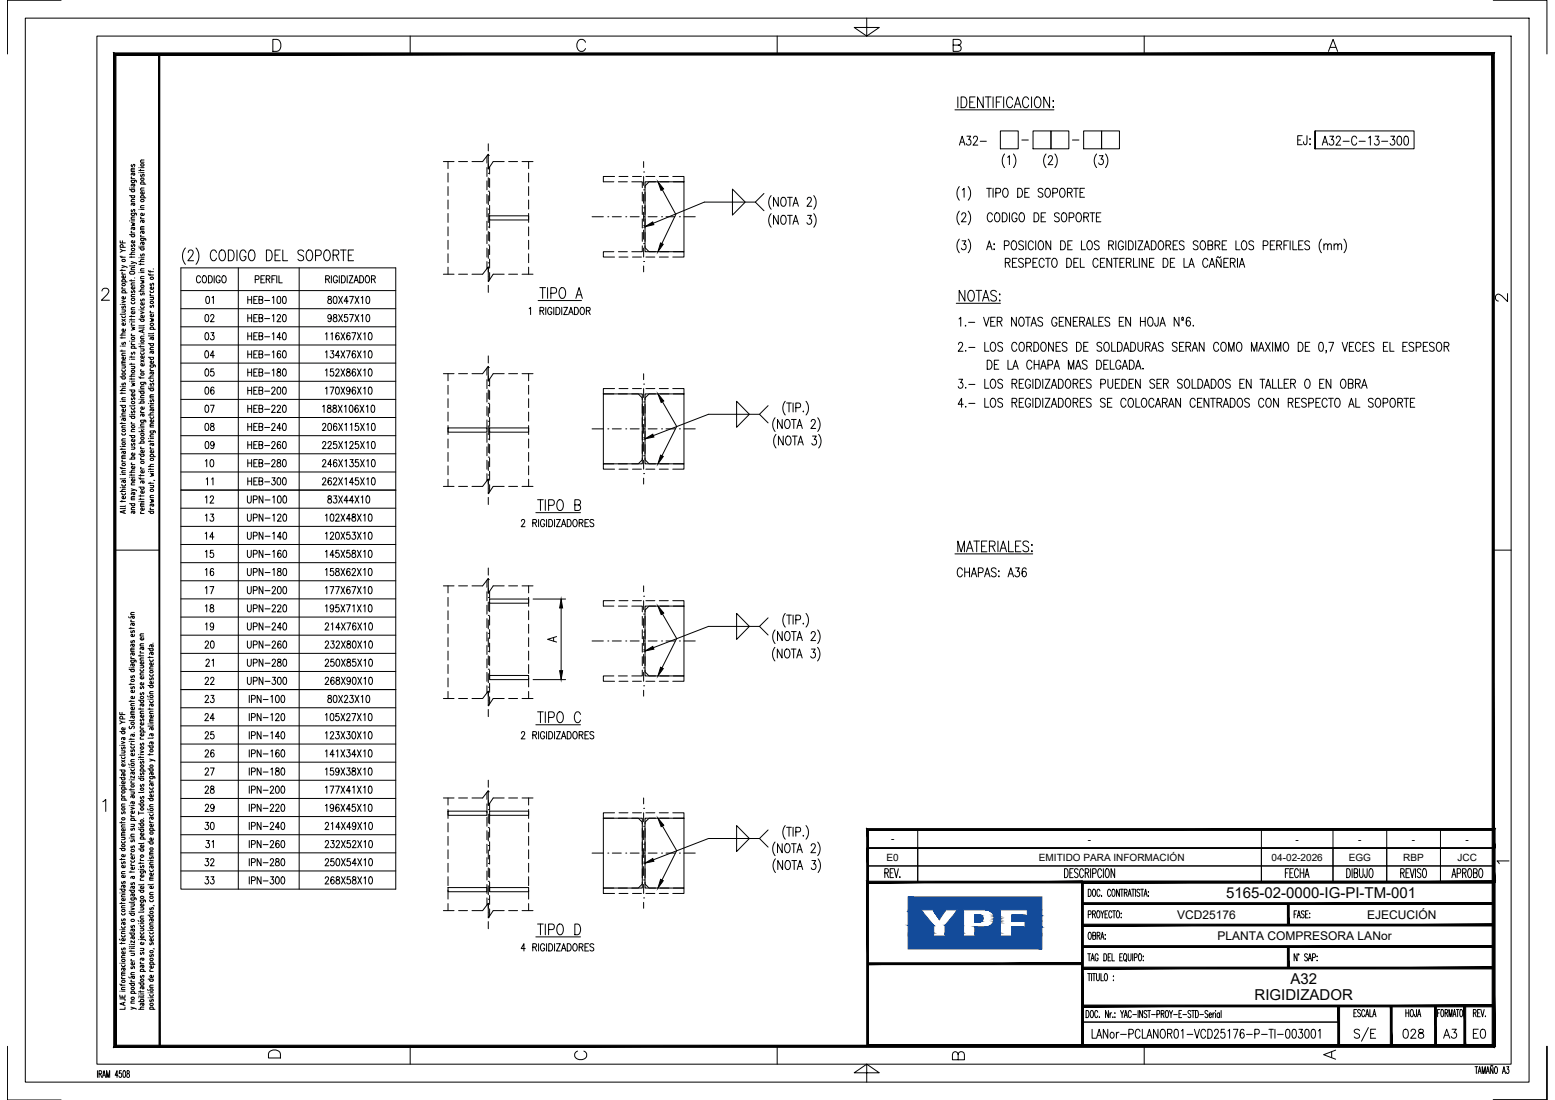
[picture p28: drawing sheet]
<svg xmlns="http://www.w3.org/2000/svg" width="420mm" height="297mm" viewBox="0 0 420 297" stroke-linecap="round" stroke-linejoin="round" font-family="sans-serif">
<defs><g id="words">
<g font-size="4.1">
<text x="331.3" y="242.6">5165-02-0000-IG-PI-TM-001</text>
<text x="348.7" y="265.8">A32</text>
<text x="339" y="270.2">RIGIDIZADOR</text>
</g>
<g font-size="3.2">
<text x="318" y="248.1">VCD25176</text>
<text x="369.4" y="248.1">EJECUCIÓN</text>
<text x="329" y="253.9">PLANTA COMPRESORA LANor</text>
</g>
<g font-size="2.7">
<text x="240.7" y="227.5">-</text>
<text x="293.9" y="227.5">-</text>
<text x="350.1" y="227.5">-</text>
<text x="367" y="227.5">-</text>
<text x="381.5" y="227.5">-</text>
<text x="396" y="227.5">-</text>
<text x="239.5" y="232.4">E0</text>
<text x="280.7" y="232.4">EMITIDO PARA INFORMACIÓN</text>
<text x="343.6" y="232.4">04-02-2026</text>
<text x="364.4" y="232.4">EGG</text>
<text x="379.2" y="232.4">RBP</text>
<text x="393.8" y="232.4">JCC</text>
</g>
</g></defs>
<!-- layer: AESA-Textos-02 -->
<g fill="none" stroke="#000" stroke-width=".27">
<path d="M259.2 39.2l.8-2.4 .7 2.4M259.5 38.4h.9M261.3 36.8h1l-.6 .9a.71 .71 0 0 1 .6 1.1 .71 .71 0 0 1-1.2-.1M263 37.3l.2-.4 .6-.1 .2 .2 .1 .5-1.2 1.7h1.3M264.9 38.1h1.6M350.6 37.8h.8M351.9 36.6h-1.3v2.5h1.3M353.1 36.6l-.1 2.2-.4 .3-.3-.3-.1-.5M353.9 39h.2zM354 37.5v.2zM357.3 39.2l.7-2.4 .8 2.4M357.5 38.4h1"/>
<path d="M359.3 36.8h1l-.5 .9a.71 .71 0 0 1 .6 1.1 .71 .71 0 0 1-1.3-.1M361.1 37.3l.1-.4 .6-.1 .3 .2 .1 .5-1.2 1.7h1.2M362.9 38.1h1.7M366.6 37.3a.71 .71 0 0 0-.9-.5 .71 .71 0 0 0-.5 .9v.6a.71 .71 0 0 0 .5 .9 .71 .71 0 0 0 .9-.6M367.2 38.1h1.7M369.8 37.2l.5-.4v2.4M371.6 36.8h1l-.6 .9a.71 .71 0 0 1 .6 1.1 .71 .71 0 0 1-1.2-.1M373.3 38.1h1.7M375.8 36.8h1l-.5 .9a.71 .71 0 0 1 .5 1.1 .71 .71 0 0 1-1.2-.1M377.7 36.9l.5-.1a1.58 1.58 0 0 1 0 2.4h-.2a1.74 1.74 0 0 1-.3-2.3zM379.6 36.9l.4-.1a1.58 1.58 0 0 1 0 2.4h-.1a1.8 1.8 0 0 1-.3-2.3zM259.2 50.4a2.95 2.95 0 0 0 0 3.7"/>
<path d="M259.2 57a2.95 2.95 0 0 0 0 3.7M259.9 58l.3-.5 .6 .1 .2 .3-.3 .8-.9 1.2h1.2M260 51.3l.5-.5v2.5M261.6 50.4a2.88 2.88 0 0 1 0 3.7M261.6 57a2.88 2.88 0 0 1 0 3.7M266.6 50.8h1.3M267.2 50.8v2.5M268.2 58a.66 .66 0 0 0-1.1-.4 1.61 1.61 0 0 0 .2 2.3 .7 .7 0 0 0 .9-.6M268.3 50.8v2.5M269.1 52.1l1.1-.1 .2-.3-.1-.6-.4-.3h-.8v2.5M269.1 57.6l.2-.1a1.32 1.32 0 0 1 1 1 1.32 1.32 0 0 1-.5 1.3l-.2 .1a1.32 1.32 0 0 1-1-1 1.32 1.32 0 0 1 .5-1.3zM270.8 57.5a1.27 1.27 0 0 1 1.3 .6 1.27 1.27 0 0 1-.2 1.4l-.4 .4h-.7z"/>
<path d="M271.3 51l.2-.2a1.3 1.3 0 0 1 1 1 1.3 1.3 0 0 1-.5 1.3l-.2 .2a1.3 1.3 0 0 1-1-1 1.3 1.3 0 0 1 .5-1.3zM271.4 41.6a2.95 2.95 0 0 0 0 3.7M272.3 42.5l.4-.5v2.5M272.8 57.5v2.4M273.8 41.6a2.88 2.88 0 0 1 0 3.7M274.8 58a.71 .71 0 0 0-.9-.5 .71 .71 0 0 0-.5 .9v.6a.72 .72 0 0 0 .7 .9 .72 .72 0 0 0 .7-.9h-.5M275 50.8a1.28 1.28 0 0 1 1.3 .9 1.28 1.28 0 0 1-.4 1.4l-.9 .2zM275.7 57.6l.2-.1a1.32 1.32 0 0 1 1 1 1.32 1.32 0 0 1-.5 1.3l-.1 .1a1.31 1.31 0 0 1-1.1-1 1.31 1.31 0 0 1 .5-1.3zM276.9 52h.7M278.1 50.8h-1.2v2.5h1.2M279.4 57.5a1.27 1.27 0 0 1 1.2 .6 1.27 1.27 0 0 1-.1 1.4l-.5 .4h-.6zM281.3 58.6h.8"/>
<path d="M281.8 51.2a.65 .65 0 0 0-.8-.4 .65 .65 0 0 0-.4 .9l1 .5a.66 .66 0 0 1-.1 1 .66 .66 0 0 1-1-.3M282.5 57.5h-1.2v2.4h1.2M282.6 41.6a2.88 2.88 0 0 0 0 3.7M282.7 51l.2-.2a1.3 1.3 0 0 1 1 1 1.3 1.3 0 0 1-.5 1.3l-.1 .2a1.32 1.32 0 0 1-1-1 1.32 1.32 0 0 1 .4-1.3zM283.3 42.6l.4-.6 .5 .1 .2 .4-.3 .8-.9 1.2h1.3M284.5 52.1l1.1-.1 .1-.3v-.6l-.4-.3h-.8v2.5M285 41.6a2.95 2.95 0 0 1 0 3.7M286.2 57.8a.65 .65 0 0 0-.8-.3 .65 .65 0 0 0-.4 .8l1 .6a.6 .6 0 0 1 .2 .6 .6 .6 0 0 1-.5 .4l-.6-.1-.2-.3M286.7 51l.2-.2a1.3 1.3 0 0 1 .9 1 1.3 1.3 0 0 1-.4 1.3l-.2 .2a1.31 1.31 0 0 1-1-1 1.31 1.31 0 0 1 .5-1.3zM287.1 57.6l.2-.1a1.32 1.32 0 0 1 1 1 1.32 1.32 0 0 1-.4 1.3l-.2 .1a1.32 1.32 0 0 1-1-1 1.32 1.32 0 0 1 .4-1.3zM288.4 52l1.1-.1 .2-.4-.1-.4-.4-.3h-.8v2.5M288.9 58.7h.8a.66 .66 0 0 0 .5-.6 .66 .66 0 0 0-.5-.6h-.8v2.4"/>
<path d="M289.1 52l.6 1.3M290.1 50.8h1.3M290.7 50.8v2.5M291.1 57.6l.2-.1a1.32 1.32 0 0 1 1 1 1.32 1.32 0 0 1-.5 1.3l-.1 .1a1.31 1.31 0 0 1-1.1-1 1.31 1.31 0 0 1 .5-1.3zM291.8 52h.8M292.8 58.6l1.1-.1 .2-.3-.2-.6-1.1-.1v2.4M293 50.8h-1.2v2.5h1.2M293.5 58.6l.6 1.3M294.5 57.5h1.3M295.1 57.5v2.4M296.2 58.6h.8M296.3 41.6a2.88 2.88 0 0 0 0 3.7"/>
<path d="M297 42h1l-.5 1a.71 .71 0 0 1 .6 1 .71 .71 0 0 1-1.2 0M297.5 57.5h-1.3v2.4h1.3M298.7 41.6a2.95 2.95 0 0 1 0 3.7M54.2 74.9a.57 .57 0 0 0-.7-.4 .57 .57 0 0 0-.4 .7v.5a.57 .57 0 0 0 .4 .7 .57 .57 0 0 0 .7-.5M54.9 74.5h.2a1 1 0 0 1 .7 .9 1 1 0 0 1-.7 1 1.27 1.27 0 0 1-.2-1.9zM56.3 74.5a1.04 1.04 0 0 1 1.1 .6 1.04 1.04 0 0 1-.3 1.2l-.8 .1zM57.9 74.5v1.9M59.5 74.9a.57 .57 0 0 0-.7-.4 .57 .57 0 0 0-.4 .7v.5a.57 .57 0 0 0 .5 .7 .57 .57 0 0 0 .6-.7h-.4M60.2 74.5h.2a.99 .99 0 0 1 .7 .9 .99 .99 0 0 1-.7 1 1.27 1.27 0 0 1-.2-1.9zM69 75.5l.8-.1 .2-.3-.2-.6h-.8v1.9M70.5 75.4h.6M71.5 74.5h-1v1.9h1"/>
<path d="M71.9 75.4l.9-.1 .1-.3-.1-.5h-.9v1.9M72.4 75.4l.5 1M73.5 75.4h.6M74.4 74.5h-.9v1.9M74.8 74.5v1.9M75.4 74.5v1.9h.9M88 75.4l.9-.1 .1-.3-.1-.5h-.9v1.9M88.5 75.4l.5 1M89.5 74.5v1.9M91.2 74.9a.57 .57 0 0 0-.7-.4 .57 .57 0 0 0-.4 .7v.5a.57 .57 0 0 0 .5 .7 .57 .57 0 0 0 .6-.7h-.4M91.7 74.5v1.9M92.3 74.5a1.04 1.04 0 0 1 1 .6 1.04 1.04 0 0 1-.3 1.2l-.7 .1z"/>
<path d="M93.8 74.5v1.9M94.3 74.5h1.1l-1.1 1.9h1.1M95.7 76.4l.5-1.9 .6 1.9M95.9 75.7h.7M97.2 74.5a1.03 1.03 0 0 1 1.1 .6 1.03 1.03 0 0 1-.4 1.2l-.7 .1zM99 74.5h.1a.99 .99 0 0 1 .8 .9 .99 .99 0 0 1-.8 1 1.27 1.27 0 0 1-.1-1.9zM100.4 75.4l.9-.1 .1-.3-.1-.5h-.9v1.9M100.9 75.4l.5 1M259.2 64.6a2.96 2.96 0 0 0 0 3.6M259.9 65h1.1l-.6 1a.71 .71 0 0 1 .6 1.1 .71 .71 0 0 1-1.2-.1M261.6 64.6a2.89 2.89 0 0 1 0 3.6M266.6 67.4l.7-2.4 .8 2.4"/>
<path d="M266.9 66.6h.9M268.6 65.8v.3zM268.6 67.2v.2zM271.4 66.3l1.1-.1 .2-.4-.2-.6-1.1-.2v2.4M271.6 70.9l1.1-.1 .2-.4-.1-.4-.3-.2h-.9v2.4M272.3 70.9l.6 1.3M273.6 70.9h.7M273.6 65.2l.2-.2a1.32 1.32 0 0 1 1 1 1.32 1.32 0 0 1-.5 1.3l-.2 .1a1.3 1.3 0 0 1-1-.9 1.3 1.3 0 0 1 .5-1.3zM274.8 69.8h-1.2v2.4h1.2M276.5 70.1a.65 .65 0 0 0-.8-.3 .65 .65 0 0 0-.4 .8l1 .5a.66 .66 0 0 1-.1 1.1 .66 .66 0 0 1-1-.4M276.5 65.4a.68 .68 0 0 0-.7-.4 .68 .68 0 0 0-.5 .6l.1 .4 1 .4 .1 .7a.76 .76 0 0 1-1.2 0M277.2 71l1.1-.1 .1-.3v-.6l-.4-.2h-.8v2.4"/>
<path d="M277.2 65v2.4M279.1 70.9h.7M279.2 65.6a.71 .71 0 0 0-.9-.6 .71 .71 0 0 0-.5 1v.5a.71 .71 0 0 0 .5 .9 .71 .71 0 0 0 .9-.5M279.8 65v2.4M280.3 69.8h-1.2v2.4h1.2M280.9 65.2l.2-.2a1.32 1.32 0 0 1 1 1 1.32 1.32 0 0 1-.5 1.3l-.2 .1a1.3 1.3 0 0 1-1-.9 1.3 1.3 0 0 1 .5-1.3zM282.1 70.3a.71 .71 0 0 0-.8-.5 .71 .71 0 0 0-.5 .9v.6a.71 .71 0 0 0 .5 .9 .71 .71 0 0 0 .8-.6M282.5 69.8h1.3M283.1 69.8v2.4M283.9 65v2.4l-1.3-2.4v2.4M284.5 69.9l.2-.1a1.33 1.33 0 0 1 1 .9 1.33 1.33 0 0 1-.4 1.4l-.2 .1a1.32 1.32 0 0 1-1-1 1.32 1.32 0 0 1 .4-1.3zM286.6 65a1.3 1.3 0 0 1 1.3 .8 1.3 1.3 0 0 1-.4 1.5l-.9 .1z"/>
<path d="M288.2 69.8a1.3 1.3 0 0 1 1.3 .8 1.3 1.3 0 0 1-.4 1.5l-.9 .1zM288.5 66.2h.7M289.7 65h-1.2v2.4h1.2M290.2 70.9h.7M291.4 69.8h-1.2v2.4h1.2M291.9 69.8v2.4h1.1M292.2 65v2.4h1.1M294 65.2l.2-.2a1.31 1.31 0 0 1 1 1 1.31 1.31 0 0 1-.4 1.3l-.2 .1a1.3 1.3 0 0 1-1-.9 1.3 1.3 0 0 1 .4-1.3zM296.7 70.3a.71 .71 0 0 0-.9-.5 .71 .71 0 0 0-.5 .9v.6a.71 .71 0 0 0 .5 .9 .71 .71 0 0 0 .9-.6M297 65.4a.65 .65 0 0 0-.8-.4 .65 .65 0 0 0-.4 .8l1 .6 .2 .7a.76 .76 0 0 1-1.3 0M297.3 70.9h.8M298.5 69.8h-1.2v2.4h1.2"/>
<path d="M299.6 66.2l1.1-.1 .2-.4-.2-.5-1.1-.2v2.4M300.2 66.2l.7 1.2M300.4 69.8v2.4l-1.3-2.4v2.4M300.8 69.8h1.3M301.5 69.8v2.4M301.5 65v2.4M302.6 70.9h.7M303.5 65.6a.71 .71 0 0 0-.9-.6 .71 .71 0 0 0-.4 1v.5a.72 .72 0 0 0 .6 1 .72 .72 0 0 0 .7-1h-.4M303.8 69.8h-1.2v2.4h1.2M304.2 65v2.4M304.3 70.9l1.2-.1 .1-.4-.1-.5-1.2-.1v2.4M304.9 65a1.3 1.3 0 0 1 1.3 .8 1.3 1.3 0 0 1-.4 1.5l-.9 .1z"/>
<path d="M305 70.9l.6 1.3M306.3 69.8v2.4h1.1M306.9 65v2.4M307.5 65h1.3l-1.3 2.4h1.3M307.8 69.8v2.4M309.2 67.4l.7-2.4 .7 2.4M309.4 66.6h.9M309.9 69.8v2.4l-1.3-2.4v2.4M310.6 70.9h.7M311.1 65a1.3 1.3 0 0 1 1.3 .8 1.3 1.3 0 0 1-.4 1.5l-.9 .1zM311.8 69.8h-1.2v2.4h1.2M313.3 65.2l.2-.2a1.32 1.32 0 0 1 1 1 1.32 1.32 0 0 1-.5 1.3l-.1 .1a1.3 1.3 0 0 1-1.1-.9 1.3 1.3 0 0 1 .5-1.3z"/>
<path d="M314.3 69.8a1.3 1.3 0 0 1 1.3 .8 1.3 1.3 0 0 1-.4 1.5l-.9 .1zM315 66.2l1.1-.1 .2-.4v-.4l-.4-.3h-.9v2.4M315.7 66.2l.6 1.2M316.2 70.9h.8M317 66.2h.7M317.4 69.8h-1.2v2.4h1.2M318.2 65h-1.2v2.4h1.2M319.9 69.8v2.4h1.1M319.9 65.4a.65 .65 0 0 0-.8-.4 .65 .65 0 0 0-.4 .8l1 .6 .2 .7a.76 .76 0 0 1-1.3 0M321.2 72.2l.7-2.4 .8 2.4M321.5 71.4h.9M323.7 65.4a.69 .69 0 0 0-.7-.4 .69 .69 0 0 0-.6 .6l.2 .4 .9 .4 .2 .7a.75 .75 0 0 1-1.3 0"/>
<path d="M324.6 65.2l.2-.2a1.32 1.32 0 0 1 1 1 1.32 1.32 0 0 1-.4 1.3l-.2 .1a1.3 1.3 0 0 1-1-.9 1.3 1.3 0 0 1 .4-1.3zM326.4 70.3a.65 .65 0 0 0-1-.4 1.61 1.61 0 0 0 .1 2.3 .71 .71 0 0 0 .9-.6M326.4 66.2l1.1-.1 .2-.4-.2-.5-1.1-.2v2.4h.8l.4-.2 .1-.6-.5-.4M326.7 72.2l.8-2.4 .7 2.4M327 71.4h.9M328.3 66.2l1.1-.1 .2-.4-.1-.4-.4-.3h-.8v2.4M329 66.2l.6 1.2M329.9 69.3l-.3 .3-.5-.3-.3 .3M329.9 70v2.2l-1.2-2.2v2.2M330.2 66.2h.8M330.7 70.9h.7M331.4 65h-1.2v2.4h1.2"/>
<path d="M331.9 69.8h-1.2v2.4h1.2M332.4 70.9l1.1-.1 .2-.4v-.4l-.4-.2h-.9v2.4M333.1 70.9l.6 1.3M333.9 65v2.4h1.1M334.4 69.8v2.4M334.8 72.2l.8-2.4 .7 2.4M335.1 71.4h.9M335.8 65.2l.2-.2a1.3 1.3 0 0 1 1 1 1.3 1.3 0 0 1-.5 1.3l-.2 .1a1.3 1.3 0 0 1-1-.9 1.3 1.3 0 0 1 .5-1.3zM338.7 65.4a.65 .65 0 0 0-.8-.4 .65 .65 0 0 0-.4 .8l1 .6 .2 .7a.76 .76 0 0 1-1.3 0M341.3 66.3l1.1-.1 .2-.4-.2-.6-1.1-.2v2.4M343.2 66.2h.8M344.4 65h-1.2v2.4h1.2"/>
<path d="M345 66.2l1.1-.1 .2-.4-.1-.4-.4-.3h-.8v2.4M345.6 66.2l.7 1.2M346.9 66.2h.8M348.1 65h-1.2v2.4M348.6 65v2.4M349.3 65v2.4h1.1M350.9 66.2h.7M352.1 65h-1.2v2.4h1.2M353.8 65.4a.65 .65 0 0 0-.8-.4 .65 .65 0 0 0-.4 .8l1.1 .6 .1 .7a.76 .76 0 0 1-1.2 0M357.1 64.6a2.96 2.96 0 0 0 0 3.6M357.7 66.3l.5-.5 .4 .2 .1 1.4M357.7 65.8v1.6"/>
<path d="M358.7 66.3l.5-.5 .4 .2 .1 1.4M360.5 66.3l.4-.5 .5 .2 .1 1.4M360.5 65.8v1.6M361.5 66.3l.4-.5 .5 .2 .1 1.4M363.1 64.6a2.89 2.89 0 0 1 0 3.6M55.6 94.8l.3-.1a1.25 1.25 0 0 1 0 2h-.1a1.41 1.41 0 0 1-.2-1.9zM55.6 85l.2-.1a1.09 1.09 0 0 1 .6 1 1.09 1.09 0 0 1-.6 1 1.45 1.45 0 0 1-.2-1.9zM55.6 89.9l.4-.1a1.25 1.25 0 0 1 0 2h-.2a1.44 1.44 0 0 1-.2-1.9zM55.6 99.7l.2-.1a1.09 1.09 0 0 1 .6 1 1.09 1.09 0 0 1-.6 1 1.44 1.44 0 0 1-.2-1.9zM55.8 80.1l.4-.1a1.25 1.25 0 0 1 0 2h-.2a1.41 1.41 0 0 1-.2-1.9zM56.9 85.4l.3-.5h.3l.3 .4-.9 1.6h1M57 89.8h.8l-.4 .8a.57 .57 0 0 1 .4 .8 .57 .57 0 0 1-.9 0"/>
<path d="M57.3 80.4l.4-.4v2M57.7 99.6h-.7l-.1 .9a.59 .59 0 0 1 .8 0 .59 .59 0 0 1 0 .8 .59 .59 0 0 1-.8 .1v-.2M57.9 96h-1.1l.8-1.3v2M67 80v2M67 84.9v2M67 89.8v2M67 94.7v2M67 99.6v2M67 80.9h1M67 85.9h1M67 90.7h1M67 95.7h1"/>
<path d="M68 80v2M68 84.9v2M68 89.8v2M68 94.7v2M68 99.6v2M68.6 80.9h.6M68.6 85.9h.6M68.6 90.7h.6M68.6 95.7h.6M69.5 80h-.9v2h.9M69.5 84.9h-.9v2h.9M69.5 89.8h-.9v2h.9"/>
<path d="M69.5 94.7h-.9v2h.9M69.5 99.6h-.9v2h.9M70 80.9h.9l.1-.3-.1-.5-.9-.1v2l.9-.2 .1-.5-.4-.4M70 85.9l.9-.1 .1-.3-.1-.5-.9-.1v2l.9-.2 .1-.5-.4-.3M70 90.7h.9l.1-.3-.1-.5-.9-.1v2l.9-.1 .1-.6-.4-.4M70 95.7l.9-.1 .1-.3-.1-.5-.9-.1v2l.9-.2 .1-.5-.4-.3M71.5 81.1h1.4M71.5 86h1.4M71.5 90.9h1.4M71.5 95.8h1.4M73.6 80.4l.4-.4v2M73.6 85.3l.4-.4v2"/>
<path d="M73.6 90.2l.4-.4v2M73.6 95.1l.4-.4v2M73.6 100l.4-.4v2M74.9 85.4l.3-.5h.3l.3 .4-1 1.6h1.1M75 99.7v.6a.71 .71 0 0 1 .8 .4 .71 .71 0 0 1-.3 .9 .62 .62 0 0 1-.7-.7 .62 .62 0 0 1 .8-.5l.2-.3-.1-.4zM75.1 80.1l.3-.1a1.25 1.25 0 0 1 0 2h-.1a1.44 1.44 0 0 1-.2-1.9zM75.8 95l-.4-.3a1.14 1.14 0 0 0 0 2 .57 .57 0 0 0 .4-.7 .57 .57 0 0 0-.7-.4l-.2 .4M75.9 91.1h-1.1l.8-1.3v2M76.5 80.1l.4-.1a1.25 1.25 0 0 1 0 2h-.1a1.41 1.41 0 0 1-.3-1.9zM76.5 85l.4-.1a1.27 1.27 0 0 1 0 2l-.5-.4-.1-.7zM76.5 89.9l.4-.1a1.25 1.25 0 0 1 0 2h-.1a1.41 1.41 0 0 1-.3-1.9zM76.5 94.8l.4-.1a1.25 1.25 0 0 1 0 2h-.1a1.41 1.41 0 0 1-.3-1.9z"/>
<path d="M76.5 99.7l.4-.1a1.28 1.28 0 0 1 0 2l-.5-.4-.1-.7zM87.9 90.2l.4-.4v2M87.9 95.1l.4-.4v2M87.9 100l.4-.4v2M88.7 80.1v.6a.71 .71 0 0 1 .8 .4 .71 .71 0 0 1-.3 .9 .61 .61 0 0 1-.7-.7 .61 .61 0 0 1 .8-.5l.2-.5a.52 .52 0 0 0-.8-.2zM89.3 94.7h.8l-.4 .8a.57 .57 0 0 1 .5 .8 .57 .57 0 0 1-1 0M89.4 90.2l.4-.4v2M89.5 85.6l-.2 .4a.52 .52 0 0 1-.7-.2 .52 .52 0 0 1 .2-.6 .52 .52 0 0 1 .7 0v.4a.92 .92 0 0 1-.6 1.3l-.3-.3M90.1 99.6h-.8v.9a.57 .57 0 0 1 .8 0 .57 .57 0 0 1-.1 .8 .57 .57 0 0 1-.8-.1M90.2 85v.6a.71 .71 0 0 1 .8 .4 .71 .71 0 0 1-.3 .9 .62 .62 0 0 1-.7-.7 .62 .62 0 0 1 .8-.5l.2-.5a.52 .52 0 0 0-.8-.2zM90.3 80.1l.3-.1a1.25 1.25 0 0 1 0 2h-.1a1.41 1.41 0 0 1-.2-1.9zM91.5 80l1 2"/>
<path d="M91.5 84.9l1 2M91.6 90.1l-.4-.3a1.13 1.13 0 0 0 0 2 .55 .55 0 0 0 .5-.8 .55 .55 0 0 0-.9-.2l-.1 .3M91.8 96h-1.1l.7-1.3v2M92.1 89.8l1.1 2M92.1 94.7l1.1 2M92.1 99.6l1.1 2M92.5 80l-1 2M92.5 84.9l-1 2M93.2 89.8l-1.1 2M93.2 94.7l-1.1 2M93.2 99.6l-1.1 2M93.6 94.7h1l-.7 2"/>
<path d="M93.7 99.7v.6a.71 .71 0 0 1 .9 .4 .71 .71 0 0 1-.3 .9 .62 .62 0 0 1-.7-.7 .62 .62 0 0 1 .7-.5l.3-.5a.52 .52 0 0 0-.9-.2zM93.9 84.9h-.8l-.1 .9a.59 .59 0 0 1 .9 0 .59 .59 0 0 1 0 .8 .59 .59 0 0 1-.9 .1v-.2M94.1 81.3h-1.1l.7-1.3v2M94.4 80h1.1l-.8 2M94.4 84.9h1.1l-.8 2M94.6 90.1l-.5-.3a1.14 1.14 0 0 0 .1 2 .56 .56 0 0 0 .5-.8 .56 .56 0 0 0-1-.2v.3M95.1 89.8h1l-.7 2M95.9 80l1.1 2M95.9 84.9l1.1 2M96 95l-.4-.3a1.13 1.13 0 0 0 .1 2 .57 .57 0 0 0 .4-.8 .57 .57 0 0 0-.7-.3l-.3 .4M96 99.9l-.3-.3a1.12 1.12 0 0 0 0 2 .55 .55 0 0 0 .4-.8 .55 .55 0 0 0-.9-.2l-.1 .3M96.6 89.8l1 2"/>
<path d="M96.6 94.7l1 2M96.6 99.6l1 2M97 80l-1.1 2M97 84.9l-1.1 2M97.6 89.8l-1 2M97.6 94.7l-1 2M97.6 99.6l-1 2M97.6 80.4l.4-.4v2M97.6 85.3l.4-.4v2M98.3 90.2l.3-.4v2M98.3 95.1l.3-.4v2M98.3 100l.3-.4v2"/>
<path d="M99.1 80.1l.4-.1a1.25 1.25 0 0 1 0 2h-.2a1.41 1.41 0 0 1-.2-1.9zM99.1 85l.4-.1a1.27 1.27 0 0 1 0 2l-.5-.4-.1-.7zM99.7 89.9l.4-.1a1.25 1.25 0 0 1 0 2h-.2a1.44 1.44 0 0 1-.2-1.9zM99.7 94.8l.4-.1a1.25 1.25 0 0 1 0 2h-.2a1.44 1.44 0 0 1-.2-1.9zM99.7 99.7l.2-.1a1.09 1.09 0 0 1 .6 1 1.09 1.09 0 0 1-.6 1 1.44 1.44 0 0 1-.2-1.9zM143 83.4l.4-.4v1.9M145.9 83.9l.9-.1 .1-.2-.1-.5-.9-.1v1.9M146.4 83.9l.5 1M147.5 83v1.9M149.1 83.5a.58 .58 0 0 0-.7-.5 .58 .58 0 0 0-.4 .7v.5a.58 .58 0 0 0 .5 .8 .58 .58 0 0 0 .6-.8h-.4M149.6 83v1.9M150.2 83a.98 .98 0 0 1 1.1 1 .98 .98 0 0 1-1.1 .9z"/>
<path d="M151.8 83v1.9M152.3 83h1.1l-1.1 1.9h1.1M153.6 84.9l.7-1.9 .6 1.9M153.9 84.3h.7M155.2 83a1.05 1.05 0 0 1 1.1 .7 1.05 1.05 0 0 1-.3 1.2h-.8zM157 83.1l.2-.1a1 1 0 0 1 .7 1 1 1 0 0 1-.7 .9 1.3 1.3 0 0 1-.2-1.8zM158.4 83.9l.9-.1 .2-.2-.2-.5-.9-.1v1.9M159 83.9l.5 1M259 93l.4-.6 .5 .1 .2 .4-.3 .8-.9 1.2h1.3M259.1 86.1l.5-.4v2.4M260.9 87.8v.3zM260.9 94.6v.3z"/>
<path d="M261.7 87h1.7M261.8 93.8h1.6M265.8 85.7l.7 2.4 .8-2.4M266.1 92.4v2.5h1.1M266.7 97.3a1.3 1.3 0 0 1 1.3 .8 1.3 1.3 0 0 1-.3 1.5l-1 .1zM267.7 86.8h.7M267.9 92.5l.2-.1a1.32 1.32 0 0 1 1 1 1.32 1.32 0 0 1-.4 1.3l-.2 .2a1.32 1.32 0 0 1-1-1 1.32 1.32 0 0 1 .4-1.4zM268.7 98.4h.7M268.9 85.7h-1.2v2.4h1.2M269.5 86.8l1.1-.1 .1-.3-.1-.6-1.1-.1v2.4M269.9 97.3h-1.2v2.4h1.2M270.1 86.8l.6 1.3"/>
<path d="M270.9 92.8a.68 .68 0 0 0-.7-.4 .68 .68 0 0 0-.6 .6l.2 .4 .9 .4 .2 .7a.76 .76 0 0 1-1.3 0M272.4 97.3v2.4h1.1M273.6 99.7l.8-2.4 .7 2.4M273.9 98.9h.9M274.6 85.7v2.4l-1.3-2.4v2.4M274.7 93a.64 .64 0 0 0-1-.5 1.6 1.6 0 0 0 .2 2.4 .67 .67 0 0 0 .8-.6M275.6 85.8l.2-.1a1.3 1.3 0 0 1 1 .9 1.3 1.3 0 0 1-.4 1.4l-.2 .1a1.32 1.32 0 0 1-1-1 1.32 1.32 0 0 1 .4-1.3zM275.7 92.5l.2-.1a1.32 1.32 0 0 1 1 1 1.32 1.32 0 0 1-.5 1.3l-.2 .2a1.32 1.32 0 0 1-1-1 1.32 1.32 0 0 1 .5-1.4zM277.1 85.7h1.3M277.4 93.6l1.1-.1 .2-.4-.2-.6-1.1-.1v2.5M277.7 85.7v2.4M278.1 93.6l.6 1.3"/>
<path d="M278.6 88.1l.7-2.4 .8 2.4M278.8 97.9a.71 .71 0 0 0-.9-.6 .71 .71 0 0 0-.5 .9v.6a.71 .71 0 0 0 .5 .9 .71 .71 0 0 0 .9-.6M278.8 87.3h1M279.4 92.4a1.3 1.3 0 0 1 1.3 .8 1.3 1.3 0 0 1-.4 1.5l-.9 .2zM279.4 98.4h1.3M279.4 97.3v2.4M280.7 97.3v2.4M281.2 99.7l.7-2.4 .8 2.4M281.5 98.9h.9M281.6 92.5l.1-.1a1.32 1.32 0 0 1 1 1 1.32 1.32 0 0 1-.4 1.3l-.2 .2a1.3 1.3 0 0 1-1-1 1.3 1.3 0 0 1 .5-1.4zM281.7 86a.65 .65 0 0 0-.8-.3 .65 .65 0 0 0-.4 .8l1 .5 .2 .7a.76 .76 0 0 1-1.3 0M283.1 98.5h.9l.4-.4a.62 .62 0 0 0-.4-.8h-.9v2.4"/>
<path d="M284.6 92.4v2.5l-1.3-2.5v2.5M284.8 99.7l.7-2.4 .8 2.4M285.1 98.9h.9M285.3 93.6h.8M285.6 86.2a.72 .72 0 0 0-.9-.5 .72 .72 0 0 0-.5 .9v.6a.73 .73 0 0 0 .7 .9 .73 .73 0 0 0 .7-.9h-.5M286.2 86.8h.8M286.6 92.4h-1.3v2.5h1.3M287.4 85.7h-1.2v2.4h1.2M288.3 92.8a.69 .69 0 0 0-.7-.4 .69 .69 0 0 0-.6 .6l.2 .4 .9 .4 .2 .7a.75 .75 0 0 1-1.3 0M288.7 99.7v-2.4l.7 2.4 .7-2.4v2.4M289.3 85.7v2.4l-1.3-2.4v2.4M290 86.8h.7"/>
<path d="M290.6 99.7l.7-2.4 .8 2.4M290.9 92.4a1.3 1.3 0 0 1 1.3 .8 1.3 1.3 0 0 1-.4 1.5l-.9 .2zM290.9 98.9h.9M291.2 85.7h-1.2v2.4h1.2M291.7 86.8l1.2-.1 .1-.3-.1-.6-1.2-.1v2.4M292.4 86.8l.6 1.3M292.8 93.6h.7M293.4 88.1l.8-2.4 .7 2.4M293.7 87.3h.9M293.7 97.6a.64 .64 0 0 0-.8-.3 .64 .64 0 0 0-.4 .8l1 .6a.66 .66 0 0 1-.1 1 .66 .66 0 0 1-1-.4M294 92.4h-1.2v2.5h1.2M295.3 85.7v2.4h1.1"/>
<path d="M296.3 97.3a1.3 1.3 0 0 1 1.3 .8 1.3 1.3 0 0 1-.4 1.5l-.9 .1zM296.9 86.8h.7M297.7 92.8a.69 .69 0 0 0-.7-.4 .69 .69 0 0 0-.6 .6l.2 .4 .9 .4 .2 .7a.75 .75 0 0 1-1.3 0M298.1 85.7h-1.2v2.4h1.2M298.2 98.4h.8M298.6 92.5l.2-.1a1.32 1.32 0 0 1 1 1 1.32 1.32 0 0 1-.4 1.3l-.2 .2a1.32 1.32 0 0 1-1-1 1.32 1.32 0 0 1 .4-1.4zM299.4 97.3h-1.2v2.4h1.2M299.8 86a.67 .67 0 0 0-.7-.4 .67 .67 0 0 0-.5 .6l.1 .4 1 .4 .1 .7a.74 .74 0 0 1-1.2 0M300 97.3v2.4h1.1M300.4 92.4v2.5h1.1M301.9 92.4a1.27 1.27 0 0 1 1.3 .7 1.27 1.27 0 0 1-.2 1.4l-.4 .4h-.7zM302.4 86.8h.8"/>
<path d="M302.9 97.9a.71 .71 0 0 0-.9-.6 .71 .71 0 0 0-.5 .9v.6a.72 .72 0 0 0 .7 .9 .72 .72 0 0 0 .7-.9h-.5M303.2 99.7l.8-2.4 .7 2.4M303.5 98.9h.9M303.6 94.9l.7-2.5 .8 2.5M303.6 85.7h-1.2v2.4h1.2M303.9 94.1h.9M305.2 97.3a1.3 1.3 0 0 1 1.3 .8 1.3 1.3 0 0 1-.4 1.5l-.9 .1zM305.5 85.7v2.4l-1.3-2.4v2.4M305.5 92.4a1.3 1.3 0 0 1 1.3 .8 1.3 1.3 0 0 1-.3 1.5l-1 .2zM306.8 99.7l.8-2.4 .7 2.4M307.1 98.9h.9M307.5 92.4v1.8a.65 .65 0 0 0 .6 .7 .65 .65 0 0 0 .7-.7v-1.8"/>
<path d="M308.1 86.8h1.3M308.1 85.7v2.4M308.8 99.5v.2zM309.4 85.7v2.4M309.5 93.6l1.1-.1 .2-.4-.2-.6-1.1-.1v2.5M310.1 93.6l.7 1.3M310.5 85.8l.1-.1a1.32 1.32 0 0 1 1 .9 1.32 1.32 0 0 1-.4 1.4l-.2 .1a1.32 1.32 0 0 1-1-1 1.32 1.32 0 0 1 .5-1.3zM311.1 94.9l.8-2.5 .7 2.5M311.4 94.1h.9M312.9 85.7v1.8l-.1 .5h-.6l-.2-.7M313.4 88.1l.7-2.4 .8 2.4M313.7 87.3h.9"/>
<path d="M314.3 92.8a.65 .65 0 0 0-.8-.4 .65 .65 0 0 0-.4 .8l1 .6 .2 .7a.76 .76 0 0 1-1.3 0M318.1 92.8a.69 .69 0 0 0-.8-.4 .69 .69 0 0 0-.5 .6l.1 .4 1 .4 .2 .7a.75 .75 0 0 1-1.3 0M318.6 85.7v2.4l-1.3-2.4v2.4M318.7 93.6h.7M319.3 86.5h.5M319.3 85.8l.2-.1a.32 .32 0 0 1 .3 .3 .32 .32 0 0 1-.4 .3zM319.9 92.4h-1.2v2.5h1.2M320.4 93.6l1.2-.1 .1-.4-.1-.6-1.2-.1v2.5M321.1 93.6l.6 1.3M321.6 86a.52 .52 0 0 0-.8-.2l-.2 .3a1.6 1.6 0 0 0 .5 2 .71 .71 0 0 0 .6-.9 .71 .71 0 0 0-.9-.5l-.3 .6M322.1 94.9l.8-2.5 .7 2.5M322.4 94.1h.9"/>
<path d="M322.4 87.8v.3zM325.3 92.4v2.5l-1.3-2.5v2.5M329.3 93a.65 .65 0 0 0-1-.5 1.62 1.62 0 0 0 .2 2.4 .67 .67 0 0 0 .8-.6M330.2 92.5l.2-.1a1.32 1.32 0 0 1 1 1 1.32 1.32 0 0 1-.4 1.3l-.2 .2a1.32 1.32 0 0 1-1-1 1.32 1.32 0 0 1 .4-1.4zM332 94.9v-2.5l.7 2.5 .7-2.5v2.5M334.5 92.5l.1-.1a1.32 1.32 0 0 1 1 1 1.32 1.32 0 0 1-.4 1.3l-.2 .2a1.32 1.32 0 0 1-1-1 1.32 1.32 0 0 1 .5-1.4zM338.1 94.9v-2.5l.8 2.5 .7-2.5v2.5M340.1 94.9l.7-2.5 .7 2.5M340.4 94.1h.9M341.9 92.4l1.3 2.5M343.2 92.4l-1.3 2.5M343.9 92.4v2.5"/>
<path d="M344.6 94.9v-2.5l.7 2.5 .8-2.5v2.5M347.1 92.5l.2-.1a1.32 1.32 0 0 1 1 1 1.32 1.32 0 0 1-.5 1.3l-.2 .2a1.31 1.31 0 0 1-1-1 1.31 1.31 0 0 1 .5-1.4zM350.8 92.4a1.27 1.27 0 0 1 1.2 .7 1.27 1.27 0 0 1-.1 1.4l-.5 .4h-.6zM352.7 93.6h.7M353.9 92.4h-1.2v2.5h1.2M356.6 92.5l.4-.1a1.58 1.58 0 0 1 0 2.5h-.2a1.8 1.8 0 0 1-.2-2.4zM358.4 94.7h-.2h.2l-.2 .6M359.1 92.4h1.2l-.9 2.5M362.6 92.4l.8 2.5 .7-2.5M364.6 93.6h.7M365.8 92.4h-1.2v2.5h1.2M367.6 93a.71 .71 0 0 0-.8-.5 .71 .71 0 0 0-.6 .9v.5a.71 .71 0 0 0 .6 .9 .71 .71 0 0 0 .8-.5"/>
<path d="M368.3 93.6h.7M369.5 92.4h-1.2v2.5h1.2M371.2 92.8a.65 .65 0 0 0-.8-.4 .65 .65 0 0 0-.4 .8l1 .6 .2 .7a.76 .76 0 0 1-1.3 0M373.8 93.6h.7M375 92.4h-1.2v2.5h1.2M375.6 92.4v2.5h1.1M379.1 93.6h.7M380.3 92.4h-1.2v2.5h1.2M382 92.8a.69 .69 0 0 0-.7-.4 .69 .69 0 0 0-.6 .6l.2 .4 .9 .4 .2 .7a.75 .75 0 0 1-1.3 0M382.7 93.7l1.1-.1 .1-.4-.1-.7-1.1-.1v2.5M384.6 93.6h.7M385.8 92.4h-1.2v2.5h1.2"/>
<path d="M387.5 92.8a.67 .67 0 0 0-.7-.4 .67 .67 0 0 0-.6 .6l.2 .4 .9 .4 .2 .7a.74 .74 0 0 1-1.3 0M388.5 92.5l.1-.1a1.32 1.32 0 0 1 1 1 1.32 1.32 0 0 1-.4 1.3l-.2 .2a1.32 1.32 0 0 1-1-1 1.32 1.32 0 0 1 .5-1.4zM390.2 93.6l1.1-.1 .2-.4-.2-.6-1.1-.1v2.5M390.8 93.6l.7 1.3M55.6 104.6l.4-.1a1.25 1.25 0 0 1 0 2h-.2a1.44 1.44 0 0 1-.2-1.9zM55.6 109.5l.2-.1a1.09 1.09 0 0 1 .6 1 1.09 1.09 0 0 1-.6 1 1.45 1.45 0 0 1-.2-1.9zM55.6 114.4l.4-.1a1.25 1.25 0 0 1 0 2h-.2a1.44 1.44 0 0 1-.2-1.9zM55.6 119.3l.4-.1a1.29 1.29 0 0 1 0 1.9h-.1a1.44 1.44 0 0 1-.3-1.8zM56.9 109.4h1l-.8 2M57 114.4v.6a.71 .71 0 0 1 .8 .4 .71 .71 0 0 1-.3 .9 .62 .62 0 0 1-.7-.7 .62 .62 0 0 1 .8-.6l.2-.4a.52 .52 0 0 0-.8-.2zM57.8 104.8l-.4-.3a1.14 1.14 0 0 0 0 2 .57 .57 0 0 0 .5-.7 .57 .57 0 0 0-.8-.4l-.2 .4M57.8 119.9l-.2 .4a.52 .52 0 0 1-.7-.2 .52 .52 0 0 1 .2-.7 .52 .52 0 0 1 .7 .1v.4a.93 .93 0 0 1-.5 1.2l-.3-.2"/>
<path d="M67 104.5v2M67 109.4v2M67 114.3v2M67 119.2v1.9M67 100.5h1M67 105.4h1M67 110.3h1M67 115.2h1M68 104.5v2M68 109.4v2M68 114.3v2M68 119.2v1.9"/>
<path d="M68.6 100.5h.6M68.6 105.4h.6M68.6 110.3h.6M68.6 115.2h.6M69.5 104.5h-.9v2h.9M69.5 109.4h-.9v2h.9M69.5 114.3h-.9v2h.9M69.5 119.2h-.9v1.9h.9M70 100.5h.9l.1-.3-.1-.5-.9-.1v2l.9-.2 .1-.5-.4-.4M70 105.4h.9l.1-.3-.1-.5-.9-.1v2l.9-.1 .1-.6-.4-.4M70 110.3l.9-.1 .1-.2-.1-.5-.9-.1v2l.9-.2 .1-.5-.4-.4M70 115.2h.9l.1-.3-.1-.5-.9-.1v2l.9-.1 .1-.6-.4-.4"/>
<path d="M71.5 100.7h1.4M71.5 105.6h1.4M71.5 110.5h1.4M71.5 115.4h1.4M73.4 105l.3-.5 .5 .1 .1 .3-.2 .6-.7 1h1M73.4 109.9l.3-.5h.3l.3 .4-.2 .6-.7 1h1M73.4 114.8l.3-.5 .5 .1 .1 .3-.2 .6-.7 1h1M73.4 119.7l.3-.5 .5 .1 .1 .3-.2 .6-.7 .9h1M74.9 109.9l.3-.5h.3l.3 .4-1 1.6h1.1M75.1 104.6l.3-.1a1.25 1.25 0 0 1 0 2h-.1a1.44 1.44 0 0 1-.2-1.9zM75.8 119.5l-.4-.3a1.14 1.14 0 0 0 0 1.9 .57 .57 0 0 0 .4-.6 .57 .57 0 0 0-.7-.5l-.2 .5M75.9 115.6h-1.1l.8-1.3v2"/>
<path d="M76.5 104.6l.4-.1a1.25 1.25 0 0 1 0 2h-.1a1.41 1.41 0 0 1-.3-1.9zM76.5 109.5l.4-.1a1.27 1.27 0 0 1 0 2l-.5-.4-.1-.8zM76.5 114.4l.4-.1a1.25 1.25 0 0 1 0 2h-.1a1.41 1.41 0 0 1-.3-1.9zM76.5 119.3l.4-.1a1.25 1.25 0 0 1 0 1.9h-.1a1.41 1.41 0 0 1-.3-1.8zM87.2 114.8l.1-.4 .4-.1 .3 .6-.9 1.4h1M87.2 119.7l.2-.5 .5 .1 .1 .3-.2 .6-.7 .9h1M87.2 109.8l.4-.4v2M87.9 104.9l.4-.4v2M88.6 109.5v.6a.71 .71 0 0 1 .8 .4 .71 .71 0 0 1-.3 .9 .62 .62 0 0 1-.7-.7 .62 .62 0 0 1 .8-.5l.2-.5a.52 .52 0 0 0-.8-.2zM88.6 119.7l.3-.5 .5 .1 .1 .3-.2 .6-.7 .9h1M88.8 114.4l.4-.1a1.29 1.29 0 0 1 0 2h-.2a1.44 1.44 0 0 1-.2-1.9zM89.2 104.5h1l-.7 2"/>
<path d="M90.1 109.5v.6a.7 .7 0 0 1 .8 .4 .7 .7 0 0 1-.3 .9 .62 .62 0 0 1-.7-.7 .62 .62 0 0 1 .8-.5l.2-.5a.5 .5 0 0 0-.8-.2zM90.7 100.1l.3-.5h.3l.3 .4-.2 .6-.7 1h1M90.9 104.6l.3-.1a1.25 1.25 0 0 1 0 2h-.1a1.44 1.44 0 0 1-.2-1.9zM90.9 119.2h-.7l-.1 .8a.57 .57 0 0 1 .8 .1 .57 .57 0 0 1-.1 .8 .57 .57 0 0 1-.8-.1M91 114.6l-.4-.3a1.14 1.14 0 0 0 0 2 .56 .56 0 0 0 .5-.8 .56 .56 0 0 0-.9-.2l-.1 .3M91.4 109.4l1 2M91.5 114.3l1 2M91.5 119.2l1 1.9M92.1 104.5l1.1 2M92.4 109.4l-1 2M92.5 114.3l-1 2M92.5 119.2l-1 1.9"/>
<path d="M93.1 109.8l.4-.4v2M93.2 104.5l-1.1 2M93.2 114.7l.4-.4v2M93.2 119.6l.4-.4v1.9M94.5 119.7l.3-.5 .5 .1 .1 .3-.2 .6-.8 .9h1.1M94.6 105.2l-.3 .4a.52 .52 0 0 1-.6-.2 .52 .52 0 0 1 .1-.6 .52 .52 0 0 1 .7 0l.1 .4a.93 .93 0 0 1-.6 1.3l-.3-.3M94.6 109.5l.2-.1a1.09 1.09 0 0 1 .6 1 1.09 1.09 0 0 1-.6 1l-.4-.4-.1-.5zM94.7 114.7l.3-.4v2M96 104.8l-.4-.3a1.13 1.13 0 0 0 .1 2 .57 .57 0 0 0 .4-.8 .57 .57 0 0 0-.7-.3l-.3 .4M96.6 104.5l1 2M96.8 109.7l-.3-.3a1.11 1.11 0 0 0-.1 2 .58 .58 0 0 0 .4-.7 .58 .58 0 0 0-.7-.5l-.2 .5M96.8 114.3h-.7l-.1 .9a.58 .58 0 0 1 .8 0 .58 .58 0 0 1 0 .8 .58 .58 0 0 1-.9-.1"/>
<path d="M96.8 119.2h-.7l-.1 .8a.58 .58 0 0 1 .8 .1 .58 .58 0 0 1 0 .8 .58 .58 0 0 1-.9-.1M97.3 109.4l1 2M97.4 114.3l1 2M97.4 119.2l1 1.9M97.6 104.5l-1 2M98.3 104.9l.3-.4v2M98.3 109.4l-1 2M98.4 114.3l-1 2M98.4 119.2l-1 1.9M99 109.8l.4-.4v2M99.1 114.7l.4-.4v2M99.1 119.6l.4-.4v1.9"/>
<path d="M99.7 104.6l.4-.1a1.25 1.25 0 0 1 0 2h-.2a1.44 1.44 0 0 1-.2-1.9zM100.5 109.5l.3-.1a1.31 1.31 0 0 1 0 2h-.1a1.45 1.45 0 0 1-.2-1.9zM100.6 114.4l.3-.1a1.25 1.25 0 0 1 0 2h-.1a1.44 1.44 0 0 1-.2-1.9zM100.6 119.3l.3-.1a1.25 1.25 0 0 1 0 1.9h-.1a1.44 1.44 0 0 1-.2-1.8zM259.1 102.4h1l-.6 .9a.71 .71 0 0 1 .6 1.1 .71 .71 0 0 1-1.2 0M260.3 109.2h-1.4l.9-1.6v2.4M260.9 104.6v.2zM260.9 109.7v.3zM261.8 103.8h1.6M261.8 108.9h1.6M266.1 102.4v2.4h1.1M266.1 107.6v2.4h1.1"/>
<path d="M267.9 102.5l.2-.1a1.33 1.33 0 0 1 1 1 1.33 1.33 0 0 1-.4 1.3l-.2 .1a1.33 1.33 0 0 1-1-.9 1.33 1.33 0 0 1 .4-1.4zM267.9 107.7l.2-.1a1.3 1.3 0 0 1 1 .9 1.3 1.3 0 0 1-.4 1.3l-.2 .2a1.32 1.32 0 0 1-1-1 1.32 1.32 0 0 1 .4-1.3zM270.9 102.8a.68 .68 0 0 0-.7-.4 .68 .68 0 0 0-.6 .6l.2 .3 .9 .5 .2 .7a.74 .74 0 0 1-1.3 0M270.9 107.9a.68 .68 0 0 0-.7-.4 .68 .68 0 0 0-.6 .6l.2 .4 .9 .4 .2 .7a.76 .76 0 0 1-1.3 0M273.5 103.6l1.1-.2 .1-.3-.1-.6-1.1-.1v2.4M273.5 108.7l1.1-.1 .1-.4-.1-.5-1.1-.1v2.4M274.1 103.6l.6 1.2M274.1 108.7l.6 1.3M275.4 103.6h.7M275.4 108.7h.7M276.6 102.4h-1.2v2.4h1.2M276.6 107.6h-1.2v2.4h1.2"/>
<path d="M278.4 103a.66 .66 0 0 0-1-.5 1.61 1.61 0 0 0 .2 2.3 .75 .75 0 0 0 .8-.9h-.4M278.4 108.1a.66 .66 0 0 0-1-.4 1.61 1.61 0 0 0 .2 2.3 .75 .75 0 0 0 .8-1h-.4M279.1 102.4v2.4M279.1 107.6v2.4M279.8 102.4a1.3 1.3 0 0 1 1.3 .8 1.3 1.3 0 0 1-.4 1.5l-.9 .1zM279.8 107.6a1.28 1.28 0 0 1 1.3 .8 1.28 1.28 0 0 1-.4 1.4l-.9 .2zM281.7 102.4v2.4M281.7 107.6v2.4M282.4 102.4h1.3l-1.3 2.4h1.3M282.4 107.6h1.3l-1.3 2.4h1.3M284.1 104.8l.7-2.4 .7 2.4M284.1 110l.7-2.4 .7 2.4"/>
<path d="M284.3 104h1M284.3 109.2h1M286 102.4a1.3 1.3 0 0 1 1.3 .8 1.3 1.3 0 0 1-.4 1.5l-.9 .1zM286 107.6a1.29 1.29 0 0 1 1.3 .7 1.29 1.29 0 0 1-.4 1.5l-.9 .2zM288.2 102.5l.2-.1a1.33 1.33 0 0 1 1 1 1.33 1.33 0 0 1-.5 1.3l-.1 .1a1.33 1.33 0 0 1-1-.9 1.33 1.33 0 0 1 .4-1.4zM288.2 107.7l.2-.1a1.3 1.3 0 0 1 1 .9 1.3 1.3 0 0 1-.5 1.3l-.1 .2a1.32 1.32 0 0 1-1-1 1.32 1.32 0 0 1 .4-1.3zM290 103.6l1.1-.2 .2-.3-.2-.6-1.1-.1v2.4M290 108.7l1.1-.1 .2-.4-.2-.5-1.1-.1v2.4M290.6 103.6l.7 1.2M290.6 108.7l.7 1.3M291.9 103.6h.7M291.9 108.7h.7"/>
<path d="M293.1 102.4h-1.2v2.4h1.2M293.1 107.6h-1.2v2.4h1.2M294.8 102.8a.68 .68 0 0 0-.7-.4 .68 .68 0 0 0-.6 .6l.2 .3 1 .5 .1 .7a.73 .73 0 0 1-1.3 0M294.8 107.9a.69 .69 0 0 0-.7-.4 .69 .69 0 0 0-.6 .6l.2 .4 1 .4 .1 .7a.75 .75 0 0 1-1.3 0M297.4 103.7h.8a.66 .66 0 0 0 .5-.7 .66 .66 0 0 0-.5-.6h-.8v2.4M298.6 107.9a.65 .65 0 0 0-.8-.3 .65 .65 0 0 0-.4 .8l1 .5a.66 .66 0 0 1-.1 1 .66 .66 0 0 1-1-.3M299.3 108.7h.7M299.4 102.4v1.7a.65 .65 0 0 0 .6 .8 .65 .65 0 0 0 .7-.8v-1.7M300.5 107.6h-1.2v2.4h1.2M301.4 103.6h.7M302.6 102.4h-1.2v2.4h1.2M303.1 102.4a1.3 1.3 0 0 1 1.3 .8 1.3 1.3 0 0 1-.3 1.5l-1 .1z"/>
<path d="M304.2 108.1a.65 .65 0 0 0-1-.4 1.63 1.63 0 0 0 .2 2.3 .71 .71 0 0 0 .8-.6M305.1 103.6h.7M305.2 107.7l.2-.1a1.3 1.3 0 0 1 .9 .9 1.3 1.3 0 0 1-.4 1.3l-.2 .2a1.32 1.32 0 0 1-1-1 1.32 1.32 0 0 1 .5-1.3zM306.3 102.4h-1.2v2.4h1.2M306.9 107.6v2.4h1.1M308.1 102.4v2.4l-1.3-2.4v2.4M308.8 107.7l.1-.1a1.29 1.29 0 0 1 1 .9 1.29 1.29 0 0 1-.4 1.3l-.2 .2a1.32 1.32 0 0 1-1-1 1.32 1.32 0 0 1 .5-1.3zM311.8 108.1a.65 .65 0 0 0-1-.4 1.63 1.63 0 0 0 .2 2.3 .71 .71 0 0 0 .8-.6M312 102.8a.64 .64 0 0 0-.8-.4 .64 .64 0 0 0-.4 .8l1 .6a.66 .66 0 0 1-.1 1 .66 .66 0 0 1-1-.3M312.2 110l.7-2.4 .7 2.4M312.4 109.2h1M312.6 103.6h.8"/>
<path d="M313.8 102.4h-1.2v2.4h1.2M314.1 108.7l1.1-.1 .2-.4-.2-.5-1.1-.1v2.4M314.4 103.6l1.1-.2 .2-.3-.1-.5-.4-.2h-.8v2.4M314.7 108.7l.7 1.3M315 103.6l.7 1.2M315.7 110l.8-2.4 .7 2.4M316 109.2h.9M319 107.6v2.4l-1.3-2.4v2.4M319.4 102.8a.68 .68 0 0 0-.7-.4 .68 .68 0 0 0-.5 .6l.1 .3 1 .5 .1 .7a.74 .74 0 0 1-1.2 0M320.4 102.5l.1-.1a1.33 1.33 0 0 1 1 1 1.33 1.33 0 0 1-.4 1.3l-.2 .1a1.33 1.33 0 0 1-1-.9 1.33 1.33 0 0 1 .5-1.4zM322.1 102.4v2.4h1.1M322.9 108.1a.71 .71 0 0 0-.8-.5 .71 .71 0 0 0-.5 .9v.5a.71 .71 0 0 0 .5 1 .71 .71 0 0 0 .8-.6"/>
<path d="M323.6 108.7h.7M323.7 102.4a1.3 1.3 0 0 1 1.3 .8 1.3 1.3 0 0 1-.4 1.5l-.9 .1zM324.8 107.6h-1.2v2.4h1.2M325.3 104.8l.8-2.4 .7 2.4M325.6 104h.9M326.6 107.6v2.4l-1.3-2.4v2.4M327.1 107.6h1.3M327.3 102.4a1.3 1.3 0 0 1 1.3 .8 1.3 1.3 0 0 1-.4 1.5l-.9 .1zM327.7 107.6v2.4M328.8 108.7l1.1-.1 .2-.4-.2-.5-1.1-.1v2.4M329.5 102.5l.2-.1a1.33 1.33 0 0 1 1 1 1.33 1.33 0 0 1-.5 1.3l-.2 .1a1.33 1.33 0 0 1-1-.9 1.33 1.33 0 0 1 .5-1.4zM329.5 108.7l.6 1.3"/>
<path d="M330.5 110l.7-2.4 .8 2.4M330.8 109.2h.9M332.4 102.8a.68 .68 0 0 0-.7-.4 .68 .68 0 0 0-.6 .6l.2 .3 1 .5 .1 .7a.73 .73 0 0 1-1.3 0M332.4 107.6a1.29 1.29 0 0 1 1.3 .7 1.29 1.29 0 0 1-.3 1.5l-1 .2zM334.6 107.7l.2-.1a1.3 1.3 0 0 1 1 .9 1.3 1.3 0 0 1-.4 1.3l-.2 .2a1.32 1.32 0 0 1-1-1 1.32 1.32 0 0 1 .4-1.3zM335 103.6h.7M336.2 102.4h-1.2v2.4h1.2M337.6 107.9a.64 .64 0 0 0-.8-.3 .64 .64 0 0 0-.4 .8l1 .5a.66 .66 0 0 1-.1 1 .66 .66 0 0 1-1-.3M338.1 102.4v2.4l-1.3-2.4v2.4M340.4 102.4h1.3M341.1 102.4v2.4M341.5 108.1a.71 .71 0 0 0-.9-.5 .71 .71 0 0 0-.5 .9v.5a.71 .71 0 0 0 .5 1 .71 .71 0 0 0 .9-.6"/>
<path d="M341.9 104.8l.8-2.4 .7 2.4M342.2 104h.9M342.4 107.7l.2-.1a1.3 1.3 0 0 1 1 .9 1.3 1.3 0 0 1-.5 1.3l-.2 .2a1.31 1.31 0 0 1-1-1 1.31 1.31 0 0 1 .5-1.3zM343.9 102.4v2.4h1.1M345.4 102.4v2.4h1.1M345.4 107.6v2.4l-1.3-2.4v2.4M347 103.6h.7M348.1 108.7l1.1-.1 .2-.4-.2-.5-1.1-.1v2.4M348.2 102.4h-1.2v2.4h1.2M348.7 103.6l1.1-.2 .2-.3-.2-.6-1.1-.1v2.4M348.7 108.7l.7 1.3M349.4 103.6l.6 1.2"/>
<path d="M350 108.7h.8M351.2 107.6h-1.2v2.4h1.2M352.9 102.5l.2-.1a1.32 1.32 0 0 1 1 1 1.32 1.32 0 0 1-.5 1.3l-.2 .1a1.33 1.33 0 0 1-.9-.9 1.33 1.33 0 0 1 .4-1.4zM353 107.9a.65 .65 0 0 0-.8-.3 .65 .65 0 0 0-.4 .8l1 .5a.66 .66 0 0 1-.1 1 .66 .66 0 0 1-1-.3M353.6 108.8l1.1-.1 .2-.3-.2-.7-1.1-.1v2.4M355.6 108.7h.7M356.6 103.6h.7M356.8 107.6h-1.2v2.4h1.2M357.8 102.4h-1.2v2.4h1.2M358.6 108.1a.65 .65 0 0 0-1-.4 1.61 1.61 0 0 0 .2 2.3 .71 .71 0 0 0 .8-.6M359 107.6h1.3M359.6 102.4v2.4l-1.3-2.4v2.4"/>
<path d="M359.6 107.6v2.4M361 107.7l.2-.1a1.3 1.3 0 0 1 1 .9 1.3 1.3 0 0 1-.5 1.3l-.2 .2a1.32 1.32 0 0 1-1-1 1.32 1.32 0 0 1 .5-1.3zM362.6 102.5l.2-.1a1.33 1.33 0 0 1 .9 1 1.33 1.33 0 0 1-.4 1.3l-.2 .1a1.33 1.33 0 0 1-1-.9 1.33 1.33 0 0 1 .5-1.4zM364.3 103.6l1.1-.2 .2-.3-.2-.6-1.1-.1v2.4h.8a.67 .67 0 0 0 .5-.6 .67 .67 0 0 0-.5-.6M364.4 110l.7-2.4 .8 2.4M364.7 109.2h.9M366.2 103.6l1.1-.2 .2-.3v-.5l-.4-.2h-.9v2.4M366.3 107.6v2.4h1.2M366.9 103.6l.6 1.2M367.9 104.8l.7-2.4 .8 2.4M368.2 104h.9M371 107.9a.69 .69 0 0 0-.7-.4 .69 .69 0 0 0-.6 .6l.2 .4 1 .4 .1 .7a.75 .75 0 0 1-1.3 0"/>
<path d="M372 107.7l.2-.1a1.3 1.3 0 0 1 .9 .9 1.3 1.3 0 0 1-.4 1.3l-.2 .2a1.32 1.32 0 0 1-1-1 1.32 1.32 0 0 1 .5-1.3zM373.7 108.8l1.1-.1 .2-.3-.2-.7-1.1-.1v2.4M375.9 107.7l.2-.1a1.3 1.3 0 0 1 1 .9 1.3 1.3 0 0 1-.4 1.3l-.2 .2a1.32 1.32 0 0 1-1-1 1.32 1.32 0 0 1 .4-1.3zM377.7 108.7l1.1-.1 .2-.4-.2-.5-1.1-.1v2.4M378.3 108.7l.7 1.3M379.3 107.6h1.3M380 107.6v2.4M381.1 108.7h.7M382.3 107.6h-1.2v2.4h1.2M55.5 124.5l.4-.4v2M55.5 134.3l.4-.4v2M55.5 139.2l.4-.4v1.9"/>
<path d="M55.7 129.4l.4-.4v1.9M56.8 134.4l.3-.5 .5 .1 .1 .3-.2 .6-.8 1h1.1M56.9 138.8h.8l-.4 .7a.58 .58 0 0 1 .4 .9 .58 .58 0 0 1-1 0M57 124.2l.3-.1a1.28 1.28 0 0 1 0 2l-.5-.4-.1-.7zM57.2 129.4l.4-.4v1.9M66.8 133.9v1.4l.5 .6 .3-.2 .3-.4v-1.4M66.8 138.8v1.4l.5 .5 .5-.2 .1-1.7M67 124.1v2M67 129v1.9M67 120.1h1M67 125h1M67 129.9h1"/>
<path d="M68 124.1v2M68 129v1.9M68.5 134.9l.8-.1 .2-.2-.2-.6-.8-.1v2M68.5 139.8l.8-.1 .1-.7-.9-.2v1.9M68.6 120.1h.6M68.6 125h.6M68.6 129.9h.6M69.5 124.1h-.9v2h.9M69.5 129h-.9v1.9h.9M70 120.1l.9-.1 .1-.2-.1-.5-.9-.1v1.9l.9-.1 .1-.5-.4-.4M70 125h.9l.1-.3-.1-.5-.9-.1v2l.9-.2 .1-.5-.4-.4M70 129.9l.9-.1 .1-.2-.1-.5-.9-.1v1.9h.9l.1-.6-.4-.4"/>
<path d="M71 133.9v2l-1-2v2M71 138.8v1.9l-1-1.9v1.9M71.5 120.3h1.4M71.5 125.2h1.4M71.5 130.1h1.4M71.6 135h1.4M71.6 139.9h1.4M73.4 124.6l.3-.5h.3l.3 .4-.2 .6-.7 1h1M73.5 129h.8l-.4 .8a.57 .57 0 0 1 .4 .8 .57 .57 0 0 1-.9 0M73.7 134.3l.4-.4v2M73.7 139.2l.4-.4v1.9M75 124.2v.6a.71 .71 0 0 1 .8 .4 .71 .71 0 0 1-.3 .9 .62 .62 0 0 1-.7-.7 .62 .62 0 0 1 .8-.6l.2-.2-.1-.4z"/>
<path d="M75 139.3l.3-.5 .5 .1 .1 .3-.2 .6-.7 .9h1M75.1 129.1l.3-.1a1.25 1.25 0 0 1 0 1.9h-.1a1.44 1.44 0 0 1-.2-1.8zM75.2 134l.3-.1a1.16 1.16 0 0 1-.1 2 1.48 1.48 0 0 1-.2-1.9zM76.5 124.2l.4-.1a1.28 1.28 0 0 1 0 2l-.5-.4-.1-.7zM76.5 129.1l.4-.1a1.25 1.25 0 0 1 0 1.9h-.1a1.41 1.41 0 0 1-.3-1.8zM76.6 134l.4-.1a1.27 1.27 0 0 1 0 2l-.5-.4-.1-.8zM76.6 138.9l.4-.1a1.25 1.25 0 0 1 0 1.9h-.1a1.41 1.41 0 0 1-.3-1.8zM87.2 124.6l.2-.5h.3l.3 .4-.2 .6-.7 1h1M87.2 129.5l.2-.5 .5 .1 .1 .3-.2 .6-.7 .9h1M87.9 139.2l.4-.4v1.9M88.7 134v.6a.7 .7 0 0 1 .8 .4 .7 .7 0 0 1-.3 .9 .62 .62 0 0 1-.7-.7 .62 .62 0 0 1 .8-.6l.2-.4a.52 .52 0 0 0-.8-.2zM89.4 138.9l.4-.1a1.25 1.25 0 0 1 0 1.9h-.2a1.41 1.41 0 0 1-.2-1.8z"/>
<path d="M89.5 129.3l-.4-.3a1.13 1.13 0 0 0 .1 1.9 .57 .57 0 0 0 .4-.7 .57 .57 0 0 0-.7-.4l-.3 .5M89.7 125.4h-1.1l.7-1.3v2M90.1 129.5l.3-.5 .4 .1 .2 .3-.2 .6-.8 .9h1.1M90.2 133.9h.8l-.4 .7a.57 .57 0 0 1 .4 .9 .57 .57 0 0 1-1 0M90.7 139.3l.3-.5 .5 .1 .1 .3-.2 .6-.7 .9h1M91 124.4l-.4-.3a1.16 1.16 0 0 0 0 2 .56 .56 0 0 0 .5-.8 .56 .56 0 0 0-.9-.2l-.1 .3M91.5 124.1l1 2M91.5 129l1 1.9M91.5 133.9l1 2M92.1 138.8l1.1 1.9M92.5 124.1l-1 2M92.5 129l-1 1.9"/>
<path d="M92.5 133.9l-1 2M93.2 138.8l-1.1 1.9M93.2 124.5l.4-.4v2M93.2 129.4l.4-.4v1.9M94.1 135.2h-1.1l.7-1.3v2M94.6 124.1h.8l-.4 .7a.58 .58 0 0 1 .5 .9 .58 .58 0 0 1-1.1 0M95.2 138.9v.6a.71 .71 0 0 1 .8 .4 .71 .71 0 0 1-.3 .8 .62 .62 0 0 1-.7-.6 .62 .62 0 0 1 .8-.6l.2-.4a.52 .52 0 0 0-.8-.2zM95.6 130.3h-1.2l.8-1.3v1.9M95.6 135.2h-1.2l.8-1.3v2M95.9 133.9l1.1 2M96.6 138.8l1 1.9M96.8 124.1h-.7l-.1 .9a.58 .58 0 0 1 .8 0 .58 .58 0 0 1 0 .8 .58 .58 0 0 1-.9-.1"/>
<path d="M96.8 129h-.7l-.1 .8a.58 .58 0 0 1 .8 .1 .58 .58 0 0 1 0 .8 .58 .58 0 0 1-.9-.1M97 133.9l-1.1 2M97.4 124.1l1 2M97.4 129l1 1.9M97.6 138.8l-1 1.9M97.6 134.3l.4-.4v2M98.3 139.2l.3-.4v1.9M98.4 124.1l-1 2M98.4 129l-1 1.9M99.1 124.5l.4-.4v2M99.1 129.4l.4-.4v1.9M99.1 134l.4-.1a1.27 1.27 0 0 1 0 2l-.5-.4-.1-.8z"/>
<path d="M99.7 138.9l.4-.1a1.25 1.25 0 0 1 0 1.9h-.2a1.44 1.44 0 0 1-.2-1.8zM100.6 124.2l.2-.1a1.09 1.09 0 0 1 .6 1 1.09 1.09 0 0 1-.6 1 1.44 1.44 0 0 1-.2-1.9zM100.6 129.1l.3-.1a1.25 1.25 0 0 1 0 1.9h-.1a1.44 1.44 0 0 1-.2-1.8zM55.4 144.1l.4-.4v1.9M55.5 149l.4-.4v1.9M55.5 153.9l.4-.4v1.9M55.5 158.8l.4-.4v1.9M56.7 158.4h1.1l-.8 1.9M57.6 148.6h-.7l-.1 .8a.57 .57 0 0 1 .8 .1 .57 .57 0 0 1-.1 .8 .57 .57 0 0 1-.8-.1M57.7 153.8l-.4-.3a1.14 1.14 0 0 0 0 1.9 .55 .55 0 0 0 .5-.8 .55 .55 0 0 0-.9-.1l-.1 .3M57.8 145h-1.1l.7-1.3v1.9M66.8 143.7v1.4l.5 .5 .5-.2 .1-1.7"/>
<path d="M66.8 148.6v1.4l.5 .5 .3-.1 .3-.4v-1.4M66.8 153.5v1.4l.5 .5 .3-.1 .3-.4v-1.4M66.8 158.4v1.4l.5 .5 .3-.1 .3-.4v-1.4M68.5 144.7l.9-.2-.1-.7-.8-.1v1.9M68.5 149.6l.8-.1 .1-.7-.9-.2v1.9M68.5 154.5l.8-.1 .1-.7-.9-.2v1.9M68.5 159.4l.8-.1 .2-.2-.2-.6-.8-.1v1.9M71 143.7v1.9l-1-1.9v1.9M71 148.6v1.9l-1-1.9v1.9M71 153.5v1.9l-1-1.9v1.9M71 158.4v1.9l-1-1.9v1.9M71.6 144.8h1.4"/>
<path d="M71.6 149.7h1.4M71.6 154.6h1.4M71.6 159.5h1.4M73.6 158.9l.3-.5 .4 .1 .1 .3-.2 .6-.7 .9h1M73.7 144.1l.4-.4v1.9M73.7 149l.4-.4v1.9M73.7 153.9l.4-.4v1.9M75.1 153.6v.5a.71 .71 0 0 1 .8 .5 .71 .71 0 0 1-.3 .8 .61 .61 0 0 1-.7-.6 .61 .61 0 0 1 .8-.6l.2-.4a.52 .52 0 0 0-.8-.2zM75.2 158.5l.3-.1a1.16 1.16 0 0 1-.1 1.9 1.48 1.48 0 0 1-.2-1.8zM75.9 148.9l-.3-.3a1.12 1.12 0 0 0-.1 1.9 .55 .55 0 0 0 .5-.7 .55 .55 0 0 0-.9-.2l-.1 .3M76.1 145h-1.1l.7-1.3v1.9M76.6 143.8l.4-.1a1.25 1.25 0 0 1 0 1.9h-.1a1.41 1.41 0 0 1-.3-1.8z"/>
<path d="M76.6 148.7l.4-.1a1.28 1.28 0 0 1 0 1.9l-.5-.3-.1-.8zM76.6 153.6l.4-.1a1.25 1.25 0 0 1 0 1.9h-.1a1.41 1.41 0 0 1-.3-1.8zM76.6 158.5l.4-.1a1.27 1.27 0 0 1 0 1.9l-.5-.3-.1-.8zM87.9 144.1l.4-.4v1.9M87.9 149l.4-.4v1.9M87.9 153.9l.4-.4v1.9M87.9 158.8l.4-.4v1.9M89.2 158.4h1l-.7 1.9M89.3 144.2l.3-.5 .4 .1 .1 .3-.2 .6-.7 .9h1M90.1 153.5h-.8v.8a.57 .57 0 0 1 .8 .1 .57 .57 0 0 1-.1 .8 .57 .57 0 0 1-.8-.1M90.3 149.9h-1.1l.7-1.3v1.9M90.7 158.4h1l-.7 1.9"/>
<path d="M90.8 153.6v.5a.71 .71 0 0 1 .8 .5 .71 .71 0 0 1-.3 .8 .61 .61 0 0 1-.7-.6 .61 .61 0 0 1 .8-.6l.2-.4a.52 .52 0 0 0-.8-.2zM90.9 143.8l.3-.1a1.25 1.25 0 0 1 0 1.9h-.1a1.44 1.44 0 0 1-.2-1.8zM91.5 148.6h-.7l-.1 .8a.58 .58 0 0 1 .9 .1 .58 .58 0 0 1-.1 .8 .58 .58 0 0 1-.8-.1M92.1 143.7l1.1 1.9M92.1 148.6l1.1 1.9M92.1 153.5l1.1 1.9M92.1 158.4l1.1 1.9M93.2 143.7l-1.1 1.9M93.2 148.6l-1.1 1.9M93.2 153.5l-1.1 1.9M93.2 158.4l-1.1 1.9M94.5 143.7h-.8v.8a.57 .57 0 0 1 .8 .1 .57 .57 0 0 1-.1 .8 .57 .57 0 0 1-.8-.1"/>
<path d="M94.5 148.6h-.8v.8a.57 .57 0 0 1 .8 .1 .57 .57 0 0 1-.1 .8 .57 .57 0 0 1-.8-.1M94.6 153.8l-.5-.3a1.14 1.14 0 0 0 .1 1.9 .55 .55 0 0 0 .5-.8 .55 .55 0 0 0-1-.1v.3M94.6 158.7l-.5-.3a1.16 1.16 0 0 0 .1 1.9 .56 .56 0 0 0 .5-.8 .56 .56 0 0 0-1-.1v.3M94.7 140.1h-1.1l.7-1.3v1.9M95.1 158.4h1l-.7 1.9M95.1 154l.3-.5 .5 .1 .1 .3-.2 .6-.7 .9h1M95.2 143.7h.8l-.4 .7a.57 .57 0 0 1 .5 .9 .57 .57 0 0 1-1 0M95.2 148.7v.6a.71 .71 0 0 1 .8 .4 .71 .71 0 0 1-.3 .8 .62 .62 0 0 1-.7-.6 .62 .62 0 0 1 .8-.6l.2-.2v-.4zM96.6 143.7l1 1.9M96.6 148.6l1 1.9M96.6 153.5l1 1.9M96.6 158.4l1 1.9"/>
<path d="M97.6 143.7l-1 1.9M97.6 148.6l-1 1.9M97.6 153.5l-1 1.9M97.6 158.4l-1 1.9M98.3 144.1l.3-.4v1.9M98.3 149l.3-.4v1.9M98.3 153.9l.3-.4v1.9M98.3 158.8l.3-.4v1.9M99.7 143.8l.4-.1a1.25 1.25 0 0 1 0 1.9h-.2a1.44 1.44 0 0 1-.2-1.8zM99.7 148.7l.2-.1a1.09 1.09 0 0 1 .6 1 1.09 1.09 0 0 1-.6 .9 1.44 1.44 0 0 1-.2-1.8zM99.7 153.6l.4-.1a1.25 1.25 0 0 1 0 1.9h-.2a1.44 1.44 0 0 1-.2-1.8zM99.7 158.5l.4-.1a1.16 1.16 0 0 1-.2 1.9 1.48 1.48 0 0 1-.2-1.8z"/>
<path d="M140.9 140.7l.3-.4 .4 .1 .2 .3-.2 .6-.8 .9h1.1M144 141.2l.8-.1 .2-.3-.2-.4-.8-.1v1.9M144.5 141.2l.5 1M145.5 140.3v1.9M147.2 140.7a.58 .58 0 0 0-.8-.4 .58 .58 0 0 0-.4 .7v.5a.59 .59 0 0 0 .6 .7 .59 .59 0 0 0 .6-.7h-.4M147.7 140.3v1.9M148.3 140.3a1.04 1.04 0 0 1 1 .6 1.04 1.04 0 0 1-.3 1.2l-.7 .1zM149.8 140.3v1.9M150.4 140.3h1l-1 1.9h1M151.7 142.2l.6-1.9 .6 1.9M151.9 141.6h.8M153.3 140.3a1.05 1.05 0 0 1 1 .6 1.05 1.05 0 0 1-.3 1.2l-.7 .1z"/>
<path d="M155.1 140.4l.1-.1a1 1 0 0 1 .8 1 1 1 0 0 1-.8 .9 1.3 1.3 0 0 1-.1-1.8zM156.5 141.2l.9-.1 .1-.3-.1-.4-.9-.1v1.9M157 141.2l.5 1M158.1 141.2h.5M159 140.3h-.9v1.9h.9M160.4 140.6l-.3-.3-.7 .3 .1 .3 .9 .8v.3l-.3 .2-.7-.2M260 153.9a.71 .71 0 0 0-.8-.6 .71 .71 0 0 0-.5 1v.5a.71 .71 0 0 0 .5 1 .71 .71 0 0 0 .8-.6M260.7 153.3v2.5M260.7 154.5h1.3M262 153.3v2.5M262.4 155.8l.8-2.5 .7 2.5M262.7 155h.9"/>
<path d="M264.4 154.6h.8a.67 .67 0 0 0 .5-.6 .67 .67 0 0 0-.5-.7h-.8v2.5M266 155.8l.8-2.5 .7 2.5M266.3 155h.9M269.2 153.7a.64 .64 0 0 0-.9-.4 .64 .64 0 0 0-.4 .8l1.1 .6a.66 .66 0 0 1-.2 1.1 .66 .66 0 0 1-.9-.4M269.8 155.6h.2zM269.9 154.1v.3zM272.4 155.8l.7-2.5 .8 2.5M272.6 155h1M274.4 153.3h1l-.5 1a.71 .71 0 0 1 .6 1.1 .71 .71 0 0 1-1.3-.1M277.3 153.7l-.1-.2-.5-.2a1.45 1.45 0 0 0 .1 2.5 .69 .69 0 0 0 .6-1 .69 .69 0 0 0-1.2-.2v.4M55.4 173.6l.3-.5h.3l.3 .4-.2 .6-.7 .9h1M55.5 163.7l.4-.4v1.9"/>
<path d="M55.5 168.6l.4-.4v1.9M55.7 178.4l.1-.3 .5-.1 .3 .5-1 1.4h1M56.9 163.4v.5a.71 .71 0 0 1 .8 .5 .71 .71 0 0 1-.3 .8 .62 .62 0 0 1-.7-.6 .62 .62 0 0 1 .8-.6l.2-.4a.54 .54 0 0 0-.8-.2zM57.1 173.2l.3-.1a1.27 1.27 0 0 1 0 1.9h-.1a1.44 1.44 0 0 1-.2-1.8zM57.3 178.4l.4-.4v1.9M57.7 168.8l-.2 .5a.52 .52 0 0 1-.7-.2 .52 .52 0 0 1 .2-.7 .52 .52 0 0 1 .7 .1v.3a.91 .91 0 0 1-.6 1.3l-.2-.3M66.8 163.3v1.4l.5 .5 .5-.2 .1-1.7M66.8 168.2v1.4l.5 .5 .3-.1 .3-.4v-1.4M66.8 173.1v1.4l.5 .5 .3-.1 .3-.4v-1.4M66.8 178v1.4l.5 .5 .3-.1 .3-.4v-1.4M68.5 164.3l.8-.1 .1-.7-.9-.2v1.9M68.5 169.2l.9-.2-.1-.7-.8-.1v1.9"/>
<path d="M68.5 174.1l.8-.1 .1-.7-.9-.2v1.9M68.5 179l.8-.1 .1-.7-.9-.2v1.9M71 163.3v1.9l-1-1.9v1.9M71 168.2v1.9l-1-1.9v1.9M71 173.1v1.9l-1-1.9v1.9M71 178v1.9l-1-1.9v1.9M71.6 164.4h1.4M71.6 169.3h1.4M71.6 174.2h1.4M71.6 179.1h1.4M73.6 163.8l.1-.4 .4-.1 .3 .6-.9 1.3h1M73.6 168.7l.3-.5 .4 .1 .1 .3-.2 .6-.7 .9h1"/>
<path d="M73.6 173.6l.3-.5h.2l.3 .4-.2 .6-.7 .9h1M73.6 178.4l.1-.3 .4-.1 .3 .5-.9 1.4h1M75 163.8l.3-.5 .5 .1 .1 .3-.2 .6-.7 .9h1M75.1 178.1v.5a.71 .71 0 0 1 .8 .5 .71 .71 0 0 1-.3 .8 .61 .61 0 0 1-.7-.6 .61 .61 0 0 1 .8-.6l.2-.4a.52 .52 0 0 0-.8-.2zM75.9 173.4l-.3-.3a1.11 1.11 0 0 0-.1 1.9 .55 .55 0 0 0 .5-.8 .55 .55 0 0 0-.9-.1l-.1 .3M76.1 169.5h-1.1l.7-1.3v1.9M76.6 163.4l.4-.1a1.25 1.25 0 0 1 0 1.9h-.1a1.41 1.41 0 0 1-.3-1.8zM76.6 168.3l.4-.1a1.25 1.25 0 0 1 0 1.9h-.1a1.41 1.41 0 0 1-.3-1.8zM76.6 173.2l.4-.1a1.27 1.27 0 0 1 0 1.9l-.5-.3-.1-.8zM76.6 178.1l.4-.1a1.25 1.25 0 0 1 0 1.9h-.1a1.41 1.41 0 0 1-.3-1.8zM87.9 168.7l.3-.5 .4 .1 .2 .3-.2 .6-.8 .9h1.1M87.9 173.6l.3-.5h.3l.3 .4-.2 .6-.8 .9h1.1"/>
<path d="M87.9 178.4l.3-.4 .4 .1 .2 .3-.2 .6-.8 .9h1.1M87.9 163.7l.4-.4v1.9M89.5 173.1h.8l-.5 .7a.57 .57 0 0 1 .5 .9 .57 .57 0 0 1-1 0M89.5 168.6l.4-.4v1.9M90.1 163.9l-.2 .5a.52 .52 0 0 1-.7-.2 .52 .52 0 0 1 .2-.7 .52 .52 0 0 1 .7 .1v.3a.93 .93 0 0 1-.5 1.3l-.3-.2M90.2 178h-.7l-.1 .8a.57 .57 0 0 1 .8 .1 .57 .57 0 0 1-.1 .8 .57 .57 0 0 1-.8-.1M90.8 173.6l.3-.5h.3l.3 .4-.2 .6-.7 .9h1M91 178.1l.4-.1a1.25 1.25 0 0 1 0 1.9h-.2a1.41 1.41 0 0 1-.2-1.8zM91.5 163.3h-.7l-.1 .8a.58 .58 0 0 1 .9 .1 .58 .58 0 0 1-.1 .8 .58 .58 0 0 1-.8-.1M91.9 169.5h-1.1l.7-1.3v1.9M92.1 163.3l1.1 1.9M92.2 168.2l1.1 1.9"/>
<path d="M92.2 173.1l1.1 1.9M92.2 178l1.1 1.9M93.2 163.3l-1.1 1.9M93.3 168.2l-1.1 1.9M93.3 173.1l-1.1 1.9M93.3 178l-1.1 1.9M93.6 163.3h1l-.7 1.9M93.7 168.2h1l-.7 1.9M93.9 173.2v.5a.71 .71 0 0 1 .8 .5 .71 .71 0 0 1-.3 .8 .62 .62 0 0 1-.7-.6 .62 .62 0 0 1 .7-.6l.3-.4a.52 .52 0 0 0-.8-.2zM93.9 178.1v.5a.71 .71 0 0 1 .8 .5 .71 .71 0 0 1-.3 .8 .61 .61 0 0 1-.7-.6 .61 .61 0 0 1 .7-.6l.3-.4a.54 .54 0 0 0-.8-.2zM95.3 163.7l.4-.4v1.9M95.4 173.2l.2-.1a1.09 1.09 0 0 1 .6 1 1.09 1.09 0 0 1-.6 .9l-.3-.3-.1-.5z"/>
<path d="M96.1 178h-.8v.8a.57 .57 0 0 1 .8 .1 .57 .57 0 0 1-.1 .8 .57 .57 0 0 1-.8-.1M96.1 168.5l-.4-.3a1.14 1.14 0 0 0 .1 1.9 .57 .57 0 0 0 .4-.7 .57 .57 0 0 0-.7-.4l-.2 .5M96.6 163.3l1 1.9M96.7 168.2l1 1.9M96.7 173.1l1 1.9M96.7 178l1 1.9M97.6 163.3l-1 1.9M97.7 168.2l-1 1.9M97.7 173.1l-1 1.9M97.7 178l-1 1.9M98.3 163.7l.3-.4v1.9M98.4 168.6l.3-.4v1.9"/>
<path d="M98.4 173.5l.3-.4v1.9M98.4 178.4l.3-.4v1.9M99.7 163.4l.4-.1a1.25 1.25 0 0 1 0 1.9h-.2a1.44 1.44 0 0 1-.2-1.8zM99.8 168.3l.4-.1a1.25 1.25 0 0 1 0 1.9h-.1a1.41 1.41 0 0 1-.3-1.8zM99.8 173.2l.3-.1a1.09 1.09 0 0 1 .6 1 1.09 1.09 0 0 1-.6 .9l-.4-.3-.1-.5zM99.8 178.1l.4-.1a1.25 1.25 0 0 1 0 1.9h-.1a1.41 1.41 0 0 1-.3-1.8zM55.4 193.2l.3-.5 .5 .1 .1 .2-.2 .7-.8 .9h1.1M55.4 183.4l.3-.5 .5 .1 .1 .3-.2 .6-.7 .9h1M55.4 188.2l.3-.4h.3l.3 .4-.2 .6-.7 .9h1M55.4 198l.3-.4h.3l.3 .4-.2 .6-.7 .9h1M56.9 183.4l.3-.5 .5 .1 .1 .3-.9 1.5h1M57 187.8h.8l-.4 .7a.57 .57 0 0 1 .5 .9 .57 .57 0 0 1-1-.1"/>
<path d="M57.7 197.6h-.7l-.1 .8a.59 .59 0 0 1 .8 .1 .59 .59 0 0 1 0 .8 .59 .59 0 0 1-.8 0v-.2M57.9 194h-1.1l.8-1.3v1.9M66.8 182.9v1.4l.5 .5 .3-.1 .3-.4v-1.4M67.4 187.8v1.9M67.4 192.7v1.9M67.4 197.6v1.9M67.9 188.8l.9-.1 .2-.3-.2-.5-.9-.1v1.9M67.9 193.7l.9-.1 .2-.3-.2-.5-.9-.1v1.9M67.9 198.6l.9-.1 .2-.3-.2-.5-.9-.1v1.9M68.5 183.9l.8-.1 .2-.3-.2-.5-.8-.1v1.9M70.5 187.8v1.9l-1-1.9v1.9M70.5 192.7v1.9l-1-1.9v1.9"/>
<path d="M70.5 197.6v1.9l-1-1.9v1.9M71 182.9v1.9l-1-1.9v1.9M71.1 188.9h1.3M71.1 193.8h1.3M71.1 198.7h1.3M71.6 184h1.4M73.2 188.2l.4-.4v1.9M73.2 193l.4-.3v1.9M73.2 198l.4-.4v1.9M73.6 182.9h.8l-.4 .7a.57 .57 0 0 1 .4 .9 .57 .57 0 0 1-.9 0M74.5 193.2l.3-.5 .4 .1 .2 .2-.2 .7-.8 .9h1.1M74.7 187.9l.3-.1a1.28 1.28 0 0 1 0 1.9l-.3-.1-.2-.3-.1-.7z"/>
<path d="M75.2 183l.3-.1a1.16 1.16 0 0 1-.1 1.9 1.48 1.48 0 0 1-.2-1.8zM75.5 198.9h-1.1l.8-1.3v1.9M76.1 187.9l.2-.1a1.16 1.16 0 0 1 .2 1.9l-.4-.1-.1-.3-.1-.7zM76.1 192.8l.4-.1a1.25 1.25 0 0 1 0 1.9h-.2a1.41 1.41 0 0 1-.2-1.8zM76.1 197.7l.2-.1a1.09 1.09 0 0 1 .7 1 1.09 1.09 0 0 1-.7 .9l-.3-.4-.1-.4zM76.6 183l.4-.1a1.27 1.27 0 0 1 0 1.9l-.5-.3-.1-.8zM87.9 183.4l.3-.5 .4 .1 .2 .3-.2 .6-.8 .9h1.1M87.9 193l.4-.3v1.9M87.9 198l.4-.4v1.9M88.7 187.9v.5a.71 .71 0 0 1 .8 .5 .71 .71 0 0 1-.3 .8 .62 .62 0 0 1-.7-.6 .62 .62 0 0 1 .8-.6l.2-.3v-.3zM89.3 198l.3-.4h.3l.2 .4-.2 .6-.7 .9h1M89.4 192.8l.4-.1a1.25 1.25 0 0 1 0 1.9h-.2a1.41 1.41 0 0 1-.2-1.8z"/>
<path d="M90.3 183.2l-.5-.3a1.16 1.16 0 0 0 .1 1.9 .58 .58 0 0 0 .4-.7 .58 .58 0 0 0-.7-.4l-.2 .5M90.3 187.9l.3-.1a1.28 1.28 0 0 1 0 1.9l-.3-.1-.2-.3-.1-.7zM90.8 197.6h.8l-.4 .7a.57 .57 0 0 1 .5 .9 .57 .57 0 0 1-1-.1M90.9 183v.5a.71 .71 0 0 1 .8 .5 .71 .71 0 0 1-.3 .8 .62 .62 0 0 1-.7-.6 .62 .62 0 0 1 .8-.6l.2-.2v-.4zM91.5 187.8l1 1.9M91.5 192.7h-.7l-.1 .8a.58 .58 0 0 1 .9 0 .58 .58 0 0 1-.1 .9 .58 .58 0 0 1-.8-.1M92.1 192.7l1.1 1.9M92.1 197.6l1.1 1.9M92.2 182.9l1.1 1.9M92.5 187.8l-1 1.9M93 188.2l.3-.4h.3l.3 .4-.9 1.5h1M93.2 192.7l-1.1 1.9"/>
<path d="M93.2 197.6l-1.1 1.9M93.3 182.9l-1.1 1.9M93.7 193.2l.3-.5 .4 .1 .2 .2-.3 .7-.7 .9h1M93.7 197.6h.9l-.5 .7a.58 .58 0 0 1 .5 .9 .58 .58 0 0 1-1-.1M94.6 187.8h.8l-.4 .7a.58 .58 0 0 1 .5 .9 .58 .58 0 0 1-1.1-.1M94.7 183.5l-.3 .5a.52 .52 0 0 1-.6-.2 .52 .52 0 0 1 .1-.7 .52 .52 0 0 1 .7 .1l.1 .3a.96 .96 0 0 1-.6 1.3l-.3-.3M95.1 192.7h1l-.7 1.9M95.3 197.7l.2-.1a1.09 1.09 0 0 1 .6 1 1.09 1.09 0 0 1-.6 .9 1.44 1.44 0 0 1-.2-1.8zM95.4 183l.4-.1a1.16 1.16 0 0 1-.2 1.9l-.3-.3-.1-.5zM95.9 187.8l1.1 1.9M96.6 192.7l1 1.9M96.6 197.6l1 1.9"/>
<path d="M96.7 182.9l1 1.9M97 187.8l-1.1 1.9M97.6 192.7l-1 1.9M97.6 197.6l-1 1.9M97.6 188.2l.4-.4v1.9M97.7 182.9l-1 1.9M98.3 193l.3-.3v1.9M98.3 198l.3-.4v1.9M98.4 183.3l.3-.4v1.9M99.1 187.9l.4-.1a1.28 1.28 0 0 1 0 1.9l-.4-.1-.1-.3-.1-.7zM99.7 192.8l.4-.1a1.25 1.25 0 0 1 0 1.9h-.2a1.44 1.44 0 0 1-.2-1.8zM99.7 197.7l.2-.1a1.09 1.09 0 0 1 .7 1 1.09 1.09 0 0 1-.7 .9 1.44 1.44 0 0 1-.2-1.8z"/>
<path d="M99.8 183l.4-.1a1.16 1.16 0 0 1-.1 1.9l-.4-.3-.1-.5zM140.9 198l.3-.4h.4l.2 .3-.2 .7-.8 .9h1.1M144 198.5l.8-.1 .2-.3-.2-.5h-.8v1.9M144.5 198.5l.5 1M145.5 197.6v1.9M147.2 198a.58 .58 0 0 0-.8-.4 .58 .58 0 0 0-.4 .7v.5a.59 .59 0 0 0 .6 .7 .59 .59 0 0 0 .6-.7h-.4M147.7 197.6v1.9M148.3 197.6a1.04 1.04 0 0 1 1 .6 1.04 1.04 0 0 1-.3 1.2l-.7 .1zM149.8 197.6v1.9M150.4 197.6h1l-1 1.9h1M151.7 199.5l.6-1.9 .6 1.9M151.9 198.9h.8"/>
<path d="M153.3 197.6a1.05 1.05 0 0 1 1 .6 1.05 1.05 0 0 1-.3 1.2l-.7 .1zM155.1 197.6h.1a1.01 1.01 0 0 1 .8 .9 1.01 1.01 0 0 1-.8 1 1.33 1.33 0 0 1-.1-1.9zM156.5 198.5l.9-.1 .1-.3-.1-.5h-.9v1.9M157 198.5l.5 1M158.1 198.5h.5M159 197.6h-.9v1.9h.9M160.4 197.8l-.3-.2-.7 .2 .2 .5 .7 .4 .1 .5a.6 .6 0 0 1-1 0M55.4 202.9l.3-.4 .5 .1 .1 .2-.2 .7-.7 .9h1M55.4 207.8l.3-.4 .5 .1 .1 .2-.2 .7-.7 .9h1M55.4 212.7l.3-.4h.3l.3 .3-.2 .7-.7 .9h1M55.5 217.6l.3-.4 .4 .1 .2 .2-.2 .7-.8 .9h1M56.9 207.4h1l-.8 1.9"/>
<path d="M57 212.4v.5a.71 .71 0 0 1 .8 .5 .71 .71 0 0 1-.3 .8 .62 .62 0 0 1-.7-.6 .62 .62 0 0 1 .8-.6l.2-.3-.1-.3zM57.8 202.8l-.4-.3a1.14 1.14 0 0 0 0 1.9 .57 .57 0 0 0 .5-.7 .57 .57 0 0 0-.8-.4l-.2 .5M57.8 217.8l-.2 .5a.52 .52 0 0 1-.7-.2 .52 .52 0 0 1 .2-.7 .52 .52 0 0 1 .7 .1v.3a.93 .93 0 0 1-.5 1.3l-.3-.3M67.4 202.5v1.9M67.4 207.4v1.9M67.4 212.3v1.9M67.4 217.2v1.9M67.9 203.5l.9-.1 .2-.3-.2-.5-.9-.1v1.9M67.9 208.4l.9-.1 .2-.3-.2-.5-.9-.1v1.9M67.9 213.3l.9-.1 .2-.3-.2-.5-.9-.1v1.9M67.9 218.2l.9-.1 .2-.3-.2-.5-.9-.1v1.9M70.5 202.5v1.9l-1-1.9v1.9"/>
<path d="M70.5 207.4v1.9l-1-1.9v1.9M70.5 212.3v1.9l-1-1.9v1.9M70.5 217.2v1.9l-1-1.9v1.9M71.1 203.6h1.3M71.1 208.5h1.3M71.1 213.4h1.3M71.1 218.3h1.3M73 212.7l.3-.4h.3l.3 .3-.2 .7-.7 .9h1M73 217.6l.3-.4 .5 .1 .1 .2-.2 .7-.7 .9h1M73.2 202.8l.4-.3v1.9M73.2 207.7l.4-.3v1.9M74.5 217.6l.3-.4 .4 .1 .2 .2-.2 .7-.8 .9h1.1"/>
<path d="M74.6 207.5v.5a.7 .7 0 0 1 .8 .4 .7 .7 0 0 1-.3 .9 .61 .61 0 0 1-.7-.6 .61 .61 0 0 1 .8-.6l.2-.4a.54 .54 0 0 0-.8-.2zM74.7 212.4l.3-.1a1.28 1.28 0 0 1 0 1.9l-.3-.1-.2-.3-.1-.7zM75.4 202.8l-.4-.3a1.14 1.14 0 0 0 0 1.9 .55 .55 0 0 0 .5-.8 .55 .55 0 0 0-.9-.1l-.1 .3M76.1 202.6l.4-.1a1.25 1.25 0 0 1 0 1.9h-.2a1.41 1.41 0 0 1-.2-1.8zM76.1 207.5l.4-.1a1.25 1.25 0 0 1 0 1.9h-.2a1.41 1.41 0 0 1-.2-1.8zM76.1 212.4l.2-.1a1.16 1.16 0 0 1 .2 1.9l-.4-.1-.1-.3-.1-.7zM76.1 217.3l.4-.1a1.25 1.25 0 0 1 0 1.9h-.2a1.41 1.41 0 0 1-.2-1.8zM87.9 202.8l.4-.3v1.9M87.9 207.7l.4-.3v1.9M87.9 212.6l.4-.3v1.9M87.9 217.5l.4-.3v1.9M89.2 212.3h1l-.7 1.9"/>
<path d="M90.1 207.4h-.8v.8a.57 .57 0 0 1 .8 .1 .57 .57 0 0 1-.1 .8 .57 .57 0 0 1-.8-.2M90.1 217.8l-.2 .5a.52 .52 0 0 1-.7-.2 .52 .52 0 0 1 .2-.7 .52 .52 0 0 1 .7 .1v.3a.93 .93 0 0 1-.5 1.3l-.3-.3M90.3 203.8h-1.1l.7-1.3v1.9M90.7 212.3h1l-.7 1.9M90.9 202.8l.3-.3v1.9M91.6 208l-.2 .5a.52 .52 0 0 1-.7-.2 .52 .52 0 0 1 .2-.7 .52 .52 0 0 1 .6 .1l.1 .3a.89 .89 0 0 1-.6 1.3l-.3-.3M91.6 217.5l-.4-.3a1.13 1.13 0 0 0 0 1.9 .57 .57 0 0 0 .5-.7 .57 .57 0 0 0-.7-.4l-.3 .5M92.1 202.5l1.1 1.9M92.1 207.4l1.1 1.9M92.1 212.3l1.1 1.9M92.1 217.2l1.1 1.9M93.2 202.5l-1.1 1.9"/>
<path d="M93.2 207.4l-1.1 1.9M93.2 212.3l-1.1 1.9M93.2 217.2l-1.1 1.9M93.7 202.5h.9l-.5 .7a.58 .58 0 0 1 .5 .9 .58 .58 0 0 1-1 0M93.7 207.4h.9l-.5 .7a.57 .57 0 0 1 .5 .9 .57 .57 0 0 1-1-.1M94.7 213.6h-1.1l.7-1.3v1.9M94.7 218.5h-1.1l.7-1.3v1.9M95.2 207.5v.5a.69 .69 0 0 1 .8 .5 .69 .69 0 0 1-.3 .8 .61 .61 0 0 1-.7-.6 .61 .61 0 0 1 .8-.6l.2-.4a.52 .52 0 0 0-.8-.2zM95.3 212.6l.4-.3v1.9M96 217.2h-.8l-.1 .8a.58 .58 0 0 1 .9 0 .58 .58 0 0 1-.1 .9 .58 .58 0 0 1-.8-.2M96.2 203.8h-1.1l.7-1.3v1.9M96.6 202.5l1 1.9"/>
<path d="M96.6 207.4l1 1.9M96.6 212.3l1 1.9M96.6 217.2l1 1.9M97.6 202.5l-1 1.9M97.6 207.4l-1 1.9M97.6 212.3l-1 1.9M97.6 217.2l-1 1.9M98.3 202.8l.3-.3v1.9M98.3 207.7l.3-.3v1.9M98.3 212.6l.3-.3v1.9M98.3 217.5l.3-.3v1.9M99.7 202.6l.4-.1a1.25 1.25 0 0 1 0 1.9h-.2a1.44 1.44 0 0 1-.2-1.8z"/>
<path d="M99.7 207.5l.4-.1a1.25 1.25 0 0 1 0 1.9h-.2a1.44 1.44 0 0 1-.2-1.8zM99.7 212.4l.2-.1a1.16 1.16 0 0 1 .2 1.9h-.2a1.44 1.44 0 0 1-.2-1.8zM99.7 217.3l.4-.1a1.25 1.25 0 0 1 0 1.9h-.2a1.44 1.44 0 0 1-.2-1.8zM55.5 222.1h.8l-.4 .7a.57 .57 0 0 1 .5 .9 .57 .57 0 0 1-1-.1M55.5 231.9h.8l-.4 .7a.57 .57 0 0 1 .5 .9 .57 .57 0 0 1-1-.1M55.5 236.8h.8l-.4 .7a.57 .57 0 0 1 .5 .9 .57 .57 0 0 1-1-.1M55.7 227h.9l-.5 .7a.58 .58 0 0 1 .5 .9 .58 .58 0 0 1-1-.1M56.9 232.3l.3-.4 .5 .1 .1 .2-.2 .7-.7 .9h1M57 236.8h.8l-.4 .7a.57 .57 0 0 1 .5 .9 .57 .57 0 0 1-1-.1M57.1 222.2l.3-.1a1.27 1.27 0 0 1 0 1.9h-.1a1.45 1.45 0 0 1-.2-1.8zM57.3 227.3l.4-.3v1.9M67.4 222.1v1.9"/>
<path d="M67.4 227v1.9M67.4 231.9v1.9M67.4 236.8v1.9M67.9 223.1l.9-.1 .2-.3-.2-.5-.9-.1v1.9M67.9 228l.9-.1 .2-.3-.2-.5-.9-.1v1.9M67.9 232.9l.9-.1 .2-.3-.2-.5-.9-.1v1.9M67.9 237.8l.9-.1 .2-.3-.2-.5-.9-.1v1.9M70.5 222.1v1.9l-1-1.9v1.9M70.5 227v1.9l-1-1.9v1.9M70.5 231.9v1.9l-1-1.9v1.9M70.5 236.8v1.9l-1-1.9v1.9M71.1 223.2h1.3"/>
<path d="M71.1 228.1h1.3M71.1 233h1.3M71.1 237.9h1.3M73 222.5l.3-.4h.3l.3 .3-.2 .7-.7 .9h1M73 227.4l.3-.4 .5 .1 .1 .2-.2 .7-.7 .9h1M73 232.3l.3-.4 .5 .1 .1 .2-.2 .7-.7 .9h1M73.1 236.8h.8l-.4 .7a.57 .57 0 0 1 .5 .9 .57 .57 0 0 1-1-.1M74.6 232v.5a.7 .7 0 0 1 .8 .4 .7 .7 0 0 1-.3 .9 .61 .61 0 0 1-.7-.6 .61 .61 0 0 1 .8-.6l.2-.5a.54 .54 0 0 0-.8-.1zM74.7 236.9l.3-.1a1.28 1.28 0 0 1 0 1.9l-.5-.4-.1-.7zM75.4 227.3l-.4-.3a1.14 1.14 0 0 0 0 1.9 .55 .55 0 0 0 .5-.8 .55 .55 0 0 0-.9-.1l-.1 .3M75.5 223.4h-1.1l.8-1.3v1.9M76.1 222.2l.2-.1a1.09 1.09 0 0 1 .7 .9 1.09 1.09 0 0 1-.7 1l-.3-.4-.1-.4z"/>
<path d="M76.1 227.1l.4-.1a1.25 1.25 0 0 1 0 1.9h-.2a1.41 1.41 0 0 1-.2-1.8zM76.1 232l.4-.1a1.25 1.25 0 0 1 0 1.9h-.2a1.41 1.41 0 0 1-.2-1.8zM76.1 236.9l.2-.1a1.09 1.09 0 0 1 .6 .9 1.09 1.09 0 0 1-.6 1l-.2-.1-.2-.7zM87.9 222.5l.3-.4h.3l.3 .3-.2 .7-.8 .9h1.1M87.9 227.4l.3-.4 .4 .1 .2 .2-.2 .7-.8 .9h1.1M87.9 232.3l.3-.4 .4 .1 .2 .2-.2 .7-.8 .9h1.1M87.9 237.2l.3-.4h.3l.3 .3-.2 .7-.8 .9h1.1M89.5 227h.8l-.5 .7a.57 .57 0 0 1 .5 .9 .57 .57 0 0 1-1-.1M89.5 222.4l.4-.3v1.9M90.2 231.9h-.7l-.1 .8a.57 .57 0 0 1 .8 0 .57 .57 0 0 1-.1 .8 .57 .57 0 0 1-.8-.1M90.3 237l-.5-.2a1.16 1.16 0 0 0 .1 1.9 .55 .55 0 0 0 .5-.8 .55 .55 0 0 0-.9-.1l-.1 .2M90.8 227.4l.2-.3 .4-.1 .3 .5-.9 1.4h1"/>
<path d="M90.9 236.9v.5a.71 .71 0 0 1 .8 .4 .71 .71 0 0 1-.3 .9 .62 .62 0 0 1-.7-.6 .62 .62 0 0 1 .8-.6l.2-.3v-.3zM91 232l.4-.1a1.25 1.25 0 0 1 0 1.9h-.2a1.41 1.41 0 0 1-.2-1.8zM91.9 223.4h-1.1l.7-1.3v1.9M92.2 222.1l1.1 1.9M92.2 227l1.1 1.9M92.2 231.9l1.1 1.9M92.2 236.8l1.1 1.9M93.3 222.1l-1.1 1.9M93.3 227l-1.1 1.9M93.3 231.9l-1.1 1.9M93.3 236.8l-1.1 1.9M94.6 227h-.7l-.1 .8a.57 .57 0 0 1 .8 .1 .57 .57 0 0 1-.1 .8 .57 .57 0 0 1-.8-.2"/>
<path d="M94.6 231.9h-.7l-.1 .8a.57 .57 0 0 1 .8 0 .57 .57 0 0 1-.1 .9 .57 .57 0 0 1-.8-.2M94.6 236.8h-.7l-.1 .8a.57 .57 0 0 1 .8 0 .57 .57 0 0 1-.1 .9 .57 .57 0 0 1-.8-.2M94.8 223.4h-1.1l.7-1.3v1.9M95.3 227.4v-.3a.46 .46 0 0 1 .7 0 .46 .46 0 0 1 .1 .6l-.9 1.2h1M95.3 236.9v.5a.71 .71 0 0 1 .8 .4 .71 .71 0 0 1-.3 .9 .62 .62 0 0 1-.7-.7 .62 .62 0 0 1 .8-.5l.2-.5a.5 .5 0 0 0-.8-.1zM96.1 222.7l-.2 .5a.52 .52 0 0 1-.6-.2 .52 .52 0 0 1 .1-.7 .52 .52 0 0 1 .7 0v.4a.93 .93 0 0 1-.5 1.3l-.3-.3M96.3 233.2h-1.1l.7-1.3v1.9M96.7 222.1l1 1.9M96.7 227l1 1.9M96.7 231.9l1 1.9M96.7 236.8l1 1.9M97.7 222.1l-1 1.9"/>
<path d="M97.7 227l-1 1.9M97.7 231.9l-1 1.9M97.7 236.8l-1 1.9M98.4 222.4l.3-.3v1.9M98.4 227.3l.3-.3v1.9M98.4 232.2l.3-.3v1.9M98.4 237.1l.3-.3v1.9M99.8 222.2l.3-.1a1.09 1.09 0 0 1 .6 .9 1.09 1.09 0 0 1-.6 1l-.4-.4-.1-.4zM99.8 227.1l.4-.1a1.25 1.25 0 0 1 0 1.9h-.1a1.41 1.41 0 0 1-.3-1.8zM99.8 232l.4-.1a1.25 1.25 0 0 1 0 1.9h-.1a1.41 1.41 0 0 1-.3-1.8zM99.8 236.9l.3-.1a1.09 1.09 0 0 1 .6 .9 1.09 1.09 0 0 1-.6 1l-.3-.1-.2-.7zM141.9 256.1h-1.1l.8-1.3v2"/>
<path d="M144 255.8l.8-.1 .2-.3-.2-.5-.8-.1v2M144.5 255.8l.5 1M145.5 254.8v2M147.2 255.3a.58 .58 0 0 0-.8-.5 .58 .58 0 0 0-.4 .8v.5a.59 .59 0 0 0 .6 .7 .59 .59 0 0 0 .6-.7h-.4M147.7 254.8v2M148.3 254.8a.99 .99 0 0 1 1 1 .99 .99 0 0 1-1 1zM149.8 254.8v2M150.4 254.8h1l-1 2h1M151.7 256.8l.6-2 .6 2M151.9 256.1h.8M153.3 254.8a.99 .99 0 0 1 1.1 1 .99 .99 0 0 1-1.1 1zM155.1 254.9l.1-.1a1.01 1.01 0 0 1 .8 1 1.01 1.01 0 0 1-.8 1 1.3 1.3 0 0 1-.1-1.9z"/>
<path d="M156.5 255.8l.9-.1 .1-.7-1-.2v2M157 255.8l.5 1M158.1 255.8h.5M159 254.8h-.9v2h.9M160.4 255.1l-.3-.3a.51 .51 0 0 0-.7 .5l1 .9v.3l-.3 .3-.7-.3"/>
</g>
<!-- layer: AESA-Simbologia -->
<g fill="none" stroke="#000" stroke-width=".27">
<path d="M270.3 35.4h4.8v4.8h-4.8zM276.1 37.8h1.8M279.1 35.4h4.9v4.8h-4.9zM284 35.4h4.8v4.8h-4.8zM289.8 37.8h1.7M292.8 35.4h4.8v4.8h-4.8zM297.6 35.4h4.9v4.8h-4.9zM355.3 35.4v4.8v-4.8h26.8v4.8h-26.8M48.9 72.3h58v167.8h-58v-53.9h58h-58v-53.9h58h-58zM48.9 78.5h58M64.4 72.3v167.8M80.8 72.3v167.8"/>
<path d="M48.9 83.4h58M48.9 88.3h58M48.9 93.2h58M48.9 98.1h58M48.9 103h58M48.9 107.9h58M48.9 112.7h58M48.9 117.7h58M48.9 122.5h58M48.9 127.5h58M48.9 137.2h58M48.9 142.1h58"/>
<path d="M48.9 147h58M48.9 151.9h58M48.9 156.8h58M48.9 161.7h58M48.9 166.6h58M48.9 171.5h58M48.9 176.4h58M48.9 181.3h58M48.9 191.1h58M48.9 196h58M48.9 200.9h58M48.9 205.8h58"/>
<path d="M48.9 210.7h58M48.9 215.6h58M48.9 220.5h58M48.9 225.4h58M48.9 230.3h58M48.9 235.2h58"/>
</g>
<!-- layer: AESA-Textos-01 -->
<g fill="none" stroke="#000" stroke-width=".27">
<path d="M258 29.7h26.8M258.8 26.2v2.9M259.7 26.2h.8a1.72 1.72 0 0 1 0 2.9h-.8zM262 27.5h.9M263.5 26.2h-1.5v2.9h1.5M265.7 26.2v2.9l-1.6-2.9v2.9M266.2 26.2h1.6M267 26.2v2.9M268.3 26.2v2.9M269.2 27.5h.9M270.6 26.2h-1.4v2.9M271.2 26.2v2.9"/>
<path d="M273.6 26.9a.85 .85 0 0 0-1-.7 .85 .85 0 0 0-.6 1.1v.7a.85 .85 0 0 0 .6 1.1 .85 .85 0 0 0 1-.7M274.1 29.1l.9-2.9 .8 2.9M274.4 28.1h1.1M277.9 26.9a.85 .85 0 0 0-1-.7 .85 .85 0 0 0-.6 1.1v.7a.85 .85 0 0 0 .6 1.1 .85 .85 0 0 0 1-.7M278.7 26.2v2.9M279.9 26.3l.3-.1a1.4 1.4 0 0 1 1 2.2 .86 .86 0 0 1-1.1 .7 .86 .86 0 0 1-.6-1.1l.1-1.1zM283.6 26.2v2.9l-1.6-2.9v2.9M284.6 27.1v.3zM284.6 28.8v.3zM50.1 67a3.5 3.5 0 0 0 0 4.4M50.9 68.2l.1-.4 .3-.3h.5l.3 .3a1.06 1.06 0 0 1-.2 1.2l-1.1 1.4h1.5M53 67a3.5 3.5 0 0 1 0 4.4"/>
<path d="M58.5 68.2a.86 .86 0 0 0-1-.7 .86 .86 0 0 0-.7 1.1v.7a.86 .86 0 0 0 .7 1.1 .86 .86 0 0 0 1-.7M59.6 67.6l.2-.1a1.26 1.26 0 0 1 1.1 1.8 .91 .91 0 0 1-.9 1.1 .91 .91 0 0 1-.8-1.1l.1-1.1zM61.7 67.5h.8a1.72 1.72 0 0 1 0 2.9h-.8zM64 67.5v2.9M66.5 68.2a.77 .77 0 0 0-.8-.7 .77 .77 0 0 0-.8 .7v1.5a.77 .77 0 0 0 1.2 .6l.4-1h-.6M67.6 67.6l.2-.1a1.36 1.36 0 0 1 1 2.2 .85 .85 0 0 1-1.1 .7 .85 .85 0 0 1-.6-1.1l.1-1.1zM72 67.5h.7a1.69 1.69 0 0 1 0 2.9h-.7zM74.3 68.9h.9M75.7 67.5h-1.4v2.9h1.4M76.4 67.5v2.9h1.3M82 67.9a.78 .78 0 0 0-1-.4 .78 .78 0 0 0-.4 1l1.2 .7a.75 .75 0 0 1-.3 1.2h-.5l-.5-.4M83.1 67.6l.3-.1a1.26 1.26 0 0 1 1.1 1.8 .91 .91 0 0 1-.9 1.1 .91 .91 0 0 1-.9-1.1v-.7z"/>
<path d="M85.3 69h1a.79 .79 0 0 0 .5-.7 .79 .79 0 0 0-.5-.8h-1v2.9M87.9 67.6l.2-.1a1.36 1.36 0 0 1 1 2.2 .77 .77 0 0 1-1.2 .6l-.4-1 .1-1.1zM90 68.9h1a.7 .7 0 0 0 .6-.7 .7 .7 0 0 0-.6-.7h-1v2.9M90.8 68.9l.7 1.5M92 67.5h1.5M92.8 67.5v2.9M94.1 68.9h.9M95.5 67.5h-1.4v2.9h1.4M145.9 77.7h1.5M146.6 77.7v2.9M148 77.7v2.9M148.8 79.2h1a.79 .79 0 0 0 .6-.8 .79 .79 0 0 0-.6-.7h-1v2.9"/>
<path d="M151.5 77.8l.2-.1a1.41 1.41 0 0 1 1 2.2 .78 .78 0 0 1-.8 .7 .78 .78 0 0 1-.7-.7 2.01 2.01 0 0 1 .3-2.1zM155.9 79.6h1.1M260.7 78.4v2.9l-1.5-2.9v2.9M261.9 78.6l.2-.2a1.39 1.39 0 0 1 1 2.2 .85 .85 0 0 1-1 .7 .85 .85 0 0 1-.6-1.1l.1-1.1zM263.7 78.4h1.6M264.5 78.4v2.9M269.2 78.8a.77 .77 0 0 0-.9-.4 .77 .77 0 0 0-.5 1l1.2 .7a.71 .71 0 0 1 .2 .7 .71 .71 0 0 1-.5 .5l-.8-.1-.2-.3M270 79.5h.2l-.1 .2zM145.4 81.2h11.7M155.6 80.6l.9-2.9 .9 2.9M258.4 81.9h11.9M265.5 81.3l.9-2.9 .9 2.9"/>
<path d="M265.8 80.4h1.1M270.1 81v.3zM144.8 138.4h12M145.2 134.9h1.6M146 134.9v2.9M147.3 134.9v2.9M148.2 136.5h1a.79 .79 0 0 0 .6-.8 .79 .79 0 0 0-.6-.8h-1v2.9M150.9 135.1l.2-.2a1.28 1.28 0 0 1 1.1 1.8 .91 .91 0 0 1-.9 1.2 .91 .91 0 0 1-.8-1.2l.1-1.1zM155.3 136.3h1a.72 .72 0 0 0 .6-.7 .72 .72 0 0 0-.6-.7h-1v2.9h1a.78 .78 0 0 0 .6-.7 .78 .78 0 0 0-.6-.8M258 149.6h21M258.8 149v-2.9l.9 2.9 .9-2.9v2.9M261.1 149l.9-2.9 .9 2.9"/>
<path d="M261.5 148h1.1M263.1 146.1h1.6M263.9 146.1v2.9M265.2 147.5h.9M266.7 146.1h-1.5v2.9h1.5M267.3 147.5h1a.7 .7 0 0 0 .6-.7 .7 .7 0 0 0-.6-.7h-1v2.9M268.1 147.5l.8 1.5M269.6 146.1v2.9M270.2 149l.9-2.9 .9 2.9M270.5 148h1.1M272.5 146.1v2.9h1.4M274.4 147.5h.9"/>
<path d="M275.8 146.1h-1.4v2.9h1.4M277.9 146.5a.77 .77 0 0 0-.9-.4 .77 .77 0 0 0-.5 1l1 .5a.74 .74 0 0 1 .4 .7 .74 .74 0 0 1-.5 .7h-.5l-.5-.4M278.8 147.1v.2zM278.8 148.7v.3zM144.8 195.7h12M145.2 192.2h1.6M146 192.2v2.9M147.3 192.2v2.9M148.2 193.7h1a.79 .79 0 0 0 .6-.7 .79 .79 0 0 0-.6-.8h-1v2.9M150.9 192.4l.2-.2a1.28 1.28 0 0 1 1.1 1.8l-.1 .4a.77 .77 0 0 1-.8 .8 .77 .77 0 0 1-.7-.8l-.1-1.1zM156.9 192.9a.77 .77 0 0 0-.8-.7 .77 .77 0 0 0-.8 .7v1.5a.77 .77 0 0 0 1.2 .6l.4-.6M144.8 253h12"/>
<path d="M145.2 249.5h1.6M146 249.5v2.9M147.3 249.5v2.9M148.2 251h1a.78 .78 0 0 0 .6-.7 .78 .78 0 0 0-.6-.8h-1v2.9M150.9 249.6l.2-.1a1.26 1.26 0 0 1 1.1 1.8 .91 .91 0 0 1-.9 1.1 .91 .91 0 0 1-.8-1.1l.1-1.1zM155.3 249.5h.8a1.69 1.69 0 0 1 0 2.9h-.8z"/>
</g>
<!-- layer: AESA-Existente -->
<g fill="none" stroke="#000" stroke-width=".27">
<path d="M119.8 43.6h2.9M121.1 43.6v1.9M121.1 46.7v2.5M121.1 50.4v2.4M121.1 54v2.4M121.1 57.6v2.5M123.9 43.6h2.4M131.6 42.1v1.9M131.6 45.2v2.5M131.6 48.9v2.4M131.6 52.5v2.4M131.6 56.1v2.4"/>
<path d="M131.6 59.7v2.5M131.9 43v-1.4l-1.5 2h-2.9M132.3 45.1v1.9M132.3 48.2v2.4M132.3 51.8v2.5M132.3 55.5v2.4M132.3 59.1v2.4M136.2 43.6h-2.9l-1.4 2v-1.4M137.4 43.6h2.4M141.1 43.6h2.9M142.8 43.6v1.9M142.8 46.7v2.5"/>
<path d="M142.8 50.4v2.4M142.8 54v2.4M142.8 57.6v2.5M166.1 47.7h-3.1v1.4h2.9M167.1 49.1h2.4M167.3 47.7h2.4M170.7 49.1h2.8v1.6M170.9 47.7h2.4M173.5 51.9v2.4M173.5 55.5v2.4M173.5 59.1v2.5M174.3 51.9v2.4"/>
<path d="M174.3 55.5v2.4M174.3 59.1v2.5M174.5 47.7h2.4M177.1 49.1h-2.8v1.6M178.1 47.7h2.5M178.3 49.1h2.4M181.8 47.7h3v1.4h-2.9M119.8 74h2.9M121.1 61.3v2.4M121.1 64.9v2.4M121.1 68.5v2.4M121.1 72.1v1.9"/>
<path d="M123.9 74h2.4M131.6 63.4v2.4M131.6 67v2.4M131.6 70.6v1.9M131.9 73.5v-1.4l-1.5 1.9h-2.9M132.3 62.7v2.4M132.3 66.3v2.5M132.3 70v2.4M132.3 73.6v1.9M136.2 74h-2.9l-1.4 2.1v-1.4M137.4 74h2.4M141.1 74h2.9"/>
<path d="M142.8 61.3v2.4M142.8 64.9v2.4M142.8 68.5v2.4M142.8 72.1v1.9M165.9 68h-2.9v1.4h3.1M167.1 68h2.4M167.3 69.4h2.4M170.9 69.4h2.4M173.5 66.4v1.6h-2.8M173.5 62.8v2.4M174.3 66.4v1.6h2.8M174.3 62.8v2.4"/>
<path d="M174.5 69.4h2.4M178.1 69.4h2.5M178.3 68h2.4M181.9 68h2.9v1.4h-3M131.6 99.4v1.9M119.8 100.9h2.9M121.1 100.9v1.9M121.1 104v2.5M121.1 107.7v2.4M121.1 111.3v2.4M121.1 114.9v2.4M121.1 118.5v2.5"/>
<path d="M123.9 100.9h2.4M131.6 102.5v2.4M131.6 106.1v2.5M131.6 109.8v2.4M131.6 113.4v2.4M131.6 117v2.5M131.9 100.3v-1.4l-1.5 2h-2.9M132.3 102.4v1.9M132.3 105.5v2.4M132.3 109.1v2.4M132.3 112.7v2.5M132.3 116.4v2.4"/>
<path d="M136.2 100.9h-2.9l-1.4 2v-1.4M137.4 100.9h2.4M141.1 100.9h2.9M142.8 100.9v1.9M142.8 104v2.5M142.8 107.7v2.4M142.8 111.3v2.4M142.8 114.9v2.4M142.8 118.5v2.5M166.1 104.9h-3.1v1.5h2.9M167.1 106.4h2.4M167.3 104.9h2.4"/>
<path d="M170.7 106.4h2.8v1.6M170.9 104.9h2.4M173.5 109.2v2.4M173.5 112.8v2.4M173.5 116.4v2.4M174.3 109.2v2.4M174.3 112.8v2.4M174.3 116.4v2.4M174.5 104.9h2.4M177.1 106.4h-2.8v1.6M178.1 104.9h2.5M178.3 106.4h2.4"/>
<path d="M181.8 104.9h3v1.5h-2.9M119.8 131.3h2.9M121.1 122.2v2.4M121.1 125.8v2.4M121.1 129.4v1.9M123.9 131.3h2.4M131.6 120.7v2.4M131.6 124.3v2.4M131.6 127.9v1.9M131.9 130.7v-1.4l-1.5 2h-2.9M132.3 120v2.4M132.3 123.6v2.4"/>
<path d="M132.3 127.3v2.4M132.3 130.9v1.9M136.2 131.3h-2.9l-1.4 2v-1.4M137.4 131.3h2.4M141.1 131.3h2.9M142.8 122.2v2.4M142.8 125.8v2.4M142.8 129.4v1.9M165.9 125.3h-2.9v1.4h3.1M167.1 125.3h2.4M167.3 126.7h2.4M170.9 126.7h2.4"/>
<path d="M173.5 123.7v1.6h-2.8M173.5 120v2.5M174.3 123.7v1.6h2.8M174.3 120v2.5M174.5 126.7h2.4M178.1 126.7h2.5M178.3 125.3h2.4M181.9 125.3h2.9v1.4h-3M119.8 158.2h2.9M121.1 158.2v1.9M123.9 158.2h2.4M131.6 156.7v1.9"/>
<path d="M131.6 159.8v2.4M131.9 157.6v-1.4l-1.5 2h-2.9M132.3 159.6v2M136.2 158.2h-2.9l-1.4 2v-1.4M137.4 158.2h2.4M141.1 158.2h2.9M142.8 158.2v1.9M121.1 161.3v2.4M121.1 164.9v2.5M121.1 168.6v2.4M121.1 172.2v2.4M121.1 175.8v2.5"/>
<path d="M121.1 179.5v2.4M131.6 163.4v2.4M131.6 167.1v2.4M131.6 170.7v2.4M131.6 174.3v2.4M131.6 177.9v2.4M132.3 162.8v2.4M132.3 166.4v2.4M132.3 170v2.4M132.3 173.7v2.4M132.3 177.3v2.4M142.8 161.3v2.4"/>
<path d="M142.8 164.9v2.5M142.8 168.6v2.4M142.8 172.2v2.4M142.8 175.8v2.5M142.8 179.5v2.4M166.1 162.2h-3.1v1.5h2.9M167.1 163.7h2.4M167.3 162.2h2.4M170.7 163.7h2.8v1.5M170.9 162.2h2.4M173.5 166.4v2.5M173.5 170.1v2.4"/>
<path d="M173.5 173.7v2.4M173.5 177.3v2.4M174.3 166.4v2.5M174.3 170.1v2.4M174.3 173.7v2.4M174.3 177.3v2.4M174.5 162.2h2.4M177.1 163.7h-2.8v1.5M178.1 162.2h2.5M178.3 163.7h2.4M181.8 162.2h3v1.5h-2.9M119.8 188.6h2.9"/>
<path d="M121.1 183.1v2.4M121.1 186.7v1.9M123.9 188.6h2.4M131.6 181.6v2.4M131.6 185.2v1.9M131.9 188v-1.4l-1.5 2h-2.9M132.3 180.9v2.4M132.3 184.5v2.5M132.3 188.2v1.9M136.2 188.6h-2.9l-1.4 2v-1.4M137.4 188.6h2.4M141.1 188.6h2.9"/>
<path d="M142.8 183.1v2.4M142.8 186.7v1.9M165.9 182.5h-2.9v1.5h3.1M167.1 182.5h2.4M167.3 184h2.4M170.9 184h2.4M173.5 181v1.5h-2.8M174.3 181v1.5h2.8M174.5 184h2.4M178.1 184h2.5M178.3 182.5h2.4M181.9 182.5h2.9v1.5h-3"/>
<path d="M119.8 215.5h2.9M121.1 215.5v1.9M121.1 218.6v2.4M123.9 215.5h2.4M131.6 214v1.9M131.6 217.1v2.4M131.9 214.9v-1.4l-1.5 2h-2.9M132.3 216.9v1.9M136.2 215.5h-2.9l-1.4 2v-1.4M137.4 215.5h2.4M141.1 215.5h2.9M142.8 215.5v1.9"/>
<path d="M142.8 218.6v2.4M166.1 219.5h-3.1v1.4h2.9M167.3 219.5h2.4M170.9 219.5h2.4M174.5 219.5h2.4M178.1 219.5h2.5M181.8 219.5h3v1.4h-2.9M121.1 222.2v2.4M121.1 225.9v2.4M121.1 229.5v2.4M121.1 233.1v2.4M121.1 236.7v2.4"/>
<path d="M131.6 220.7v2.4M131.6 224.3v2.4M131.6 228v2.4M131.6 231.6v2.4M131.6 235.2v2.4M131.6 238.9v2.4M132.3 220.1v2.4M132.3 223.7v2.4M132.3 227.3v2.4M132.3 230.9v2.4M132.3 234.6v2.4M132.3 238.2v2.4"/>
<path d="M142.8 222.2v2.4M142.8 225.9v2.4M142.8 229.5v2.4M142.8 233.1v2.4M142.8 236.7v2.4M165.9 239.8h-2.9v1.5h3.1M167.1 220.9h2.4M167.1 239.8h2.4M170.7 220.9h2.8v1.6M173.5 238.2v1.6h-2.8M173.5 223.7v2.4M173.5 227.4v2.4"/>
<path d="M173.5 231v2.4M173.5 234.6v2.4M174.3 238.2v1.6h2.8M174.3 223.7v2.4M174.3 227.4v2.4M174.3 231v2.4M174.3 234.6v2.4M177.1 220.9h-2.8v1.6M178.3 220.9h2.4M178.3 239.8h2.4M181.9 239.8h2.9v1.5h-3M119.8 245.9h2.9"/>
<path d="M121.1 240.4v2.4M121.1 244v1.9M123.9 245.9h2.4M131.6 242.5v1.9M131.9 245.3v-1.4l-1.5 2h-2.9M132.3 241.8v2.4M132.3 245.4v1.9M136.2 245.9h-2.9l-1.4 2v-1.4M137.4 245.9h2.4M141.1 245.9h2.9M142.8 240.4v2.4M142.8 244v1.9"/>
<path d="M167.3 241.3h2.4M170.9 241.3h2.4M174.5 241.3h2.4M178.1 241.3h2.5"/>
</g>
<!-- layer: AESA-Soportes -->
<g fill="none" stroke="#000" stroke-width=".27">
<path d="M132.3 58.3h10.5v1.1h-10.5zM175.4 49.1h9.4v18.9h-9.4l-1.1-1.1v-16.7zM121.1 115.6h10.5v1.1h-10.5zM132.3 115.6h10.5v1.1h-10.5zM163 106.4h9.5l1 1.1v16.6l-1 1.2h-9.5zM175.4 106.4h9.4v18.9h-9.4l-1.1-1.2v-16.6zM132.3 161.8h10.5v1.1h-10.5zM175.4 163.7h9.4v18.8h-9.4l-1.1-1.1v-16.7zM132.3 182.4h10.5v1.1h-10.5zM121.1 219h10.5v1.2h-10.5zM132.3 219h10.5v1.2h-10.5zM121.1 239.7h10.5v1.1h-10.5z"/>
<path d="M132.3 239.7h10.5v1.1h-10.5zM163 220.9h9.5l1 1.1v16.7l-1 1.1h-9.5zM174.3 222l1.1-1.1h9.4v18.9h-9.4l-1.1-1.1z"/>
</g>
<!-- layer: AESA-Cotas -->
<g fill="none" stroke="#000" stroke-width=".27">
<path d="M178.9 51.2l3.7 6.7-3.8 7.9M197.9 51.1l3.5 3.5-3.5 3.5zM204.1 54.6h-13.8l-13.8 5.7M206.4 52.2l-2.3 2.4 2.3 2.3M208.4 52.8a2.88 2.88 0 0 0 0 3.7M208.4 57.7a2.88 2.88 0 0 0 0 3.7M210.3 53.3v2.4l-1.3-2.4v2.4M210.3 58.2v2.4l-1.3-2.4v2.4M211.3 53.4l.2-.1a1.32 1.32 0 0 1 1 1 1.32 1.32 0 0 1-.5 1.3l-.1 .1a1.32 1.32 0 0 1-1-1 1.32 1.32 0 0 1 .4-1.3zM211.3 58.3l.2-.1a1.3 1.3 0 0 1 1 .9 1.3 1.3 0 0 1-.5 1.3l-.1 .2a1.32 1.32 0 0 1-1-1 1.32 1.32 0 0 1 .4-1.3zM212.8 53.3h1.3M212.8 58.2h1.3"/>
<path d="M213.4 53.3v2.4M213.4 58.2v2.4M214.2 55.7l.8-2.4 .7 2.4M214.5 54.9h1M214.5 59.8h1M218.1 53.9l.4-.6 .6 .1 .1 .3-.3 .9-.9 1.1h1.3M218.2 58.2h1l-.5 .9a.71 .71 0 0 1 .6 1 .71 .71 0 0 1-1.3 0M219.9 52.8a2.95 2.95 0 0 1 0 3.7M219.9 57.7a2.95 2.95 0 0 1 0 3.7M214.2 60.6l.8-2.4 .7 2.4M179 108.5l3.8 6.7-3.9 7.9M199 108.4l3.5 3.5-3.5 3.5z"/>
<path d="M205.2 111.9h-13.8l-14.9 5.7M207.5 109.5l-2.3 2.4 2.3 2.3M209.4 112.8a2.99 2.99 0 0 0 0 3.7M209.7 117.3a2.95 2.95 0 0 0 0 3.7M211.3 113.3v2.4l-1.2-2.4v2.4M211.6 117.8v2.4l-1.3-2.4v2.4M212.2 108.4a2.91 2.91 0 0 0 0 3.7M212.4 113.4l.2-.1a1.32 1.32 0 0 1 1 1 1.32 1.32 0 0 1-.5 1.3l-.2 .1a1.33 1.33 0 0 1-1-1 1.33 1.33 0 0 1 .5-1.3zM212.5 108.8h1.3M212.6 117.9l.2-.1a1.32 1.32 0 0 1 1 .9 1.32 1.32 0 0 1-.4 1.4l-.2 .1a1.3 1.3 0 0 1-1-1 1.3 1.3 0 0 1 .4-1.3zM213.2 108.8v2.4M213.8 113.3h1.3"/>
<path d="M214.1 117.8h1.3M214.3 108.8v2.4M214.5 113.3v2.4M214.8 117.8v2.4M215 110.1l1.1-.1 .2-.4-.2-.6-1.1-.2v2.4M215.3 115.7l.7-2.4 .8 2.4M215.6 114.9h.9M215.9 119.4h.9M217 111.1h.1zM217.8 108.4a2.91 2.91 0 0 1 0 3.7M219.2 113.8l.4-.5h.3l.4 .4-.3 .8-.9 1.2h1.3M219.5 117.8h1.1l-.6 .9a.72 .72 0 0 1 .6 1.1 .72 .72 0 0 1-1.2-.1"/>
<path d="M220.9 112.8a2.91 2.91 0 0 1 0 3.7M221.2 117.3a2.88 2.88 0 0 1 0 3.7M215.6 120.2l.7-2.4 .7 2.4M144 161.8h8.8M149.6 172.2v.9M150.4 171.9l-2.4 .7 2.4 .8M151.6 164.2v16.9M179 165.8l3.8 6.6-3.9 8M199 165.6l3.5 3.5-3.5 3.6zM205.2 169.1h-13.8l-14.9 5.8M207.5 166.8l-2.3 2.3 2.3 2.4M209.4 174.8a2.95 2.95 0 0 0 0 3.7"/>
<path d="M209.4 170.1a2.95 2.95 0 0 0 0 3.7M211.3 175.3v2.4l-1.3-2.4v2.4M211.3 170.5v2.5l-1.2-2.5v2.5M212.2 165.7a2.88 2.88 0 0 0 0 3.6M212.3 175.4l.2-.1a1.3 1.3 0 0 1 1 .9 1.3 1.3 0 0 1-.4 1.4l-.2 .1a1.32 1.32 0 0 1-1-1 1.32 1.32 0 0 1 .4-1.3zM212.4 170.7l.2-.2a1.33 1.33 0 0 1 .9 1 1.33 1.33 0 0 1-.4 1.4l-.2 .1a1.33 1.33 0 0 1-1-1 1.33 1.33 0 0 1 .5-1.3zM212.5 166.1h1.3M213.2 166.1v2.4M213.8 175.3h1.3M213.8 170.5h1.3M214.3 166.1v2.4M214.4 175.3v2.4"/>
<path d="M214.5 170.5v2.5M215 167.4l1.1-.1 .2-.4-.2-.7-1.1-.1v2.4M215.3 177.7l.7-2.4 .7 2.4M215.3 173l.7-2.5 .8 2.5M215.6 176.9h.9M215.6 172.2h.9M217 168.4h.1zM217.8 165.7a2.88 2.88 0 0 1 0 3.6M219.2 171.1l.4-.6h.3l.4 .5-.3 .8-.9 1.2h1.3M219.2 175.3h1.1l-.6 .9a.72 .72 0 0 1 .6 1.1 .72 .72 0 0 1-1.2-.1M220.9 174.8a2.88 2.88 0 0 1 0 3.7M220.9 170.1a2.88 2.88 0 0 1 0 3.7"/>
<path d="M144 183.5h8.8M179 223l3.8 6.7-3.9 7.9M199 222.9l3.5 3.5-3.5 3.5zM205.2 226.4h-13.8l-14.9 5.8M207.5 224.1l-2.3 2.3 2.3 2.4M209.4 227.4a2.95 2.95 0 0 0 0 3.7M209.5 231.9a2.91 2.91 0 0 0 0 3.7M211.3 227.8v2.5l-1.2-2.5v2.5M211.5 232.4v2.4l-1.3-2.4v2.4M212.2 222.9a2.88 2.88 0 0 0 0 3.7M212.4 228l.2-.2a1.3 1.3 0 0 1 1 1 1.3 1.3 0 0 1-.5 1.3l-.2 .2a1.32 1.32 0 0 1-1-1 1.32 1.32 0 0 1 .5-1.3zM212.5 232.5l.2-.1a1.32 1.32 0 0 1 1 1 1.32 1.32 0 0 1-.5 1.3l-.2 .1a1.33 1.33 0 0 1-1-1 1.33 1.33 0 0 1 .5-1.3z"/>
<path d="M212.5 223.4h1.3M213.2 223.4v2.4M213.8 227.8h1.3M214 232.4h1.2M214.3 223.4v2.4M214.5 227.8v2.5M214.6 232.4v2.4M215 224.6l1.1-.1 .2-.3-.2-.7-1.1-.1v2.4M215.3 230.3l.7-2.5 .8 2.5M215.4 234.8l.8-2.4 .7 2.4M215.6 229.5h.9M215.7 234h.9"/>
<path d="M217 225.7h.1zM217.8 222.9a2.88 2.88 0 0 1 0 3.7M219.2 228.4l.4-.6 .5 .2 .2 .3-.3 .8-.9 1.2h1.3M219.4 232.4h1l-.6 .9a.71 .71 0 0 1 .6 1.1 .71 .71 0 0 1-1.2-.1M220.9 227.4a2.88 2.88 0 0 1 0 3.7M221 231.9a2.99 2.99 0 0 1 0 3.7"/>
</g>
<g fill="#000" stroke="#000" stroke-width=".27">
<path d="M177.8 49.1l1.5 1.9-.7 .4zM174.3 61.2l2.1-1.3 .3 .8zM178.5 65.6l.7 .4-1.4 2zM174.3 118.5l2.1-1.3 .3 .8zM177.8 106.4l1.5 1.9-.7 .4zM178.5 122.9l.7 .4-1.4 2zM151.6 161.8l.4 2.4h-.8zM174.3 175.8l2.1-1.3 .3 .8zM177.8 163.7l1.5 1.9-.7 .4zM151.2 181.1h.8l-.4 2.4zM178.5 180.2l.7 .3-1.4 2zM174.3 233.1l2.1-1.3 .3 .8z"/>
<path d="M177.8 220.9l1.5 1.9-.7 .4zM178.5 237.5l.7 .3-1.4 2z"/>
</g>
<!-- layer: AESA-Ejes -->
<g fill="none" stroke="#000" stroke-width=".27">
<path d="M131.9 38.8v2M131.9 56.5h.1M131.9 51.6h.1M131.9 46.8h.1M131.9 42h.1M131.9 43.2v2.4M131.9 48v2.4M131.9 52.8v2.5M131.9 57.7v2.4M160 58.5h3M164.2 58.5h.1M165.4 58.5h2.5"/>
<path d="M169.1 58.5h.1M170.3 58.5h2.4M173.9 58.5h.1M173.9 56.1h.1M173.9 51.3h.1M173.9 46.4h.1M173.9 43.6v1.6M173.9 47.7v2.4M173.9 52.5v2.4M173.9 57.3v2.4M175.1 58.5h2.4M178.8 58.5h.1"/>
<path d="M180 58.5h2.4M183.6 58.5h.1M184.8 58.5h3.1M131.9 75.8h.1M131.9 71h.1M131.9 66.2h.1M131.9 61.3h.1M131.9 62.5v2.4M131.9 67.4v2.4M131.9 72.2v2.4M131.9 77v2M173.9 70.6h.1"/>
<path d="M173.9 65.8h.1M173.9 60.9h.1M173.9 62.2v2.4M173.9 67v2.4M173.9 71.8v1.6M131.9 99.2h.1M131.9 96.1v1.9M131.9 118.6h.1M131.9 113.8h.1M131.9 108.9h.1M131.9 104.1h.1M131.9 100.4v2.5"/>
<path d="M131.9 105.3v2.4M131.9 110.1v2.5M131.9 115v2.4M131.9 119.8v2.4M160 115.8h3M164.2 115.8h.1M165.4 115.8h2.5M169.1 115.8h.1M170.3 115.8h2.4M173.9 115.8h.1M173.9 118.2h.1M173.9 113.4h.1"/>
<path d="M173.9 108.5h.1M173.9 103.7h.1M173.9 100.9v1.6M173.9 104.9v2.4M173.9 109.8v2.4M173.9 114.6v2.4M173.9 119.4v2.5M175.1 115.8h2.4M178.8 115.8h.1M180 115.8h2.4M183.6 115.8h.1M184.8 115.8h3.1"/>
<path d="M131.9 133.1h.1M131.9 128.3h.1M131.9 123.4h.1M131.9 124.6v2.4M131.9 129.5v2.4M131.9 134.3v1.9M173.9 127.9h.1M173.9 123.1h.1M173.9 124.3v2.4M173.9 129.1v1.6M131.9 156.5h.1M131.9 153.4v1.9"/>
<path d="M131.9 157.7v2.5M173.9 158.2v1.6M131.9 175.9h.1M131.9 171h.1M131.9 166.2h.1M131.9 161.4h.1M131.9 162.6v2.4M131.9 167.4v2.4M131.9 172.2v2.5M131.9 177.1v2.4M160 173.1h3M164.2 173.1h.1"/>
<path d="M165.4 173.1h2.5M169.1 173.1h.1M170.3 173.1h2.4M173.9 173.1h.1M173.9 175.5h.1M173.9 170.7h.1M173.9 165.8h.1M173.9 161h.1M173.9 162.2v2.4M173.9 167.1v2.4M173.9 171.9v2.4M173.9 176.7v2.4"/>
<path d="M175.1 173.1h2.4M178.8 173.1h.1M180 173.1h2.4M183.6 173.1h.1M184.8 173.1h3.1M131.9 190.4h.1M131.9 185.6h.1M131.9 180.7h.1M131.9 181.9v2.4M131.9 186.8v2.4M131.9 191.6v1.9M173.9 185.2h.1"/>
<path d="M173.9 180.3h.1M173.9 181.6v2.4M173.9 186.4v1.6M131.9 218.6h.1M131.9 213.8h.1M131.9 210.7v1.9M131.9 215v2.4M131.9 219.8v2.5M173.9 218.3h.1M173.9 215.5v1.6M173.9 219.5v2.4M131.9 238h.1"/>
<path d="M131.9 233.2h.1M131.9 228.3h.1M131.9 223.5h.1M131.9 224.7v2.4M131.9 229.5v2.5M131.9 234.4v2.4M131.9 239.2v2.4M160 230.4h3M164.2 230.4h.1M165.4 230.4h2.5M169.1 230.4h.1M170.3 230.4h2.4"/>
<path d="M173.9 230.4h.1M173.9 237.6h.1M173.9 232.8h.1M173.9 228h.1M173.9 223.1h.1M173.9 224.3v2.4M173.9 229.2v2.4M173.9 234v2.4M173.9 238.8v2.5M175.1 230.4h2.4M178.8 230.4h.1M180 230.4h2.4"/>
<path d="M183.6 230.4h.1M184.8 230.4h3.1M131.9 247.7h.1M131.9 242.8h.1M131.9 244v2.5M131.9 248.9v1.9M173.9 242.5h.1M173.9 243.7v1.6"/>
</g>
<!-- layer: 0 -->
<g fill="none" stroke="#000" stroke-width=".27">
<path d="M6.8 4.9h406.4v287.3h-406.4zM16.5 .1h-14.5v14.5M26.2 9.7h382.1v277.7h-382.1zM73.7 10.6h1.1a1.73 1.73 0 0 1 1.1 1.7 1.73 1.73 0 0 1-1.1 1.6h-1.1zM110.8 9.7v4.9M158.2 11.4a1.2 1.2 0 0 0-1.4-.8 1.2 1.2 0 0 0-.9 1.3 1.43 1.43 0 0 0 .3 1.5 1.43 1.43 0 0 0 1.5 .3l.5-.6M210 9.7v4.9M234.2 4.9v4.8l-3.4-2.3h6.8l-3.4 2.3M257.5 12.2h1.4a.8 .8 0 0 0 .8-1l-.3-.4-.5-.2h-1.4v3.3h1.4a.85 .85 0 0 0 .8-.9 .85 .85 0 0 0-.8-.8M309.2 9.7v4.9M358.9 13.9l1.3-3.3 1.2 3.3M359.4 12.8h1.6"/>
<path d="M403.5 .1h14.5v14.5M35 52.8h1.4l-.1 .5-.7 .1-.1-.6M35 51.2h1.4l-.1 .5-.7 .1-.1-.6M35 50.8h.1M35 59.7h.1M35.5 58.9v.3h.9M35.5 50.8h.9M35.5 59.7h.9M35.5 45.9h.9M35.5 56.6l.1 .5 .5-.5h.3l-.1 .5M35.5 44.4v.5h.3M35.6 47.8h-.1v.4h.9"/>
<path d="M35.7 53.9h.7M35.7 58.6h.7M35.7 45.4h.7M35.7 58.6l-.2 .3M35.7 53.9l-.2 .1v.5h.9M35.7 45.4l-.2 .3v.6h.9M35.8 44.9l.5-.5v.6M35.9 47.1l.3 .2 .2-.2M35.9 54.9l.1 .5h.3l.1-.5h-.7l-.2 .1v.4M35.9 49.7l.1 .5h.3l.1-.5h-.7l-.2 .1v.4M35.9 46.8v.3M36.4 57.6l-.1 .5h-.7l-.1-.2v-.3h1.1l.2 .1 .1 .4"/>
<path d="M36.4 48.7l-.1 .5h-.7l-.1-.2v-.3h1.1M36.4 47.1v-.3l-.7-.1-.2 .2v.4M36.6 48.7l.3 .2M36.9 48.9v.3M37.5 46.6h.1M37.5 46h1.4M37.5 45.3h.1M37.5 56.6h.1M38 45.7v.5M38 46.6h.9M38 45.3h.9M38 55.8v.3h.9"/>
<path d="M38 53.1v.3h1.4M38 51v.4h.9M38 49.4v.3h1.4M38 59.8v.2M38 56.6h.9M38 59.8l.3-.3h.6v.4M38 53.1l.1-.2h.7l.1 .5M38 49.4l.1-.2h.7l.1 .5M38 47.5l.1 .1h.3M38 48.2l.6-.1 .3 .3-.1 .2-.5 .1-.3-.2zM38 44.4l.6-.2 .3 .3-.1 .3h-.5l-.3-.1zM38.1 47.1l-.1 .4"/>
<path d="M38.1 58.6h-.1v.5h.9M38.3 57.6h.2v.6M38.3 53.9h.3M38.3 57.6l-.3 .1v.3l.7 .2M38.3 53.9l-.3 .3 .3 .3 .6-.2v-.3l-.3-.1M38.5 59.5v.4M38.5 59.9l.2 .2 .2-.2M38.9 47.2l-.3-.1-.3 .5M38.9 55.5h-.8l-.1 .3M38.9 50.8h-.8l-.1 .2M38.9 43.2h-.8l-.1 .3v.3h.9M38.9 51.8v.4"/>
<path d="M38.9 57.6v.4M38.9 47.2v.5M38.9 58l-.2 .2M38.9 52.2l-.2 .2h-.6l-.1-.3 .1-.3h.4v.6M27.6 78.6l.3-.6 .9-.2a.79 .79 0 0 1 .5 1.3l-1.9 2h2.2M32.5 69.1l.3 .4h1.1M32.5 67.2l.7 .5-.7 .4M32.5 65v.6h1.4M32.5 73h1.4M32.9 71.7l1.4 .4v.2M32.9 69.2v.4M32.9 72.7v.5"/>
<path d="M33 76.7l.6-.2 .3 .4-.2 .2-.5 .1-.2-.2zM33 70.2l.6-.2 .3 .3-.2 .3h-.5l-.2-.1zM33.1 77.6h-.2v.4h1M33.1 73.6h-.2v.4h1M33.1 65v.6M33.2 67.7h.7M33.2 74.5h.2v.6M33.2 66.8l-.1-.7-.6 .1v.6h1.4M33.2 74.5l-.2 .1v.3l.6 .2M33.9 79.1l-.2-.6-.7 .1-.1 .5h1.4M33.9 76.1l-.2-.6-.7 .1-.1 .5h1.4M33.9 74.5v.4"/>
<path d="M33.9 72l-1 .3M33.9 74.8l-.3 .3M35 63.4h1.4l-.1 .4-.7 .1-.1-.5M35 75.8h1.4M35 71.8h1.2M35 69.4h1.4M35 68.7h1.4M35.1 73.5l.9-.2 .4 .4-.2 .3h-.8l-.3-.2zM35.5 72.5v.3h.9M35.5 70.6l1.4 .5v.1M35.5 60.1l.9 .2-.6 .2 .6 .3-.9 .2M35.5 69.1v.5"/>
<path d="M35.5 75.5v.5M35.6 78.5v.6l.5-.6h.3l-.1 .6M35.6 66.1v.5l.5-.6 .3 .1-.1 .5M35.6 62.5h-.1v.4h.9M35.8 67.1h.3M35.8 67l-.3 .3 .3 .4 .6-.2v-.3l-.3-.2M35.9 61.4l.1 .6h.3l.1-.6h-.7l-.2 .1v.5M36.3 75.1h.1M36.4 65v.4l-.2 .2-.6-.1-.1-.4 .4-.1v.6M36.4 79.5h-.8l-.1 .3v.3h.9M36.4 77.4v.4l-.2 .2h-.6l-.1-.4 .4-.2v.6M36.4 76.4h-.8l-.1 .3v.3h.9"/>
<path d="M36.4 72.2l-.8 .1-.1 .2M36.4 68.1h-.8l-.1 .6M36.4 70.9l-.9 .3M36.4 71.6l-.2 .2M37.5 66.9h1.4v.4M37.5 78.6h1.4M37.5 73.6h.1M37.5 71.4h1.4M37.5 70.6h1.4M37.5 69.6h.1M37.5 66.5h.1M38 75.7l.9 .2-.6 .2 .6 .2-.9 .3"/>
<path d="M38 74.9v.3h.9M38 72.8v.4h.9M38 61.4v.6h.9M38 62.7v.3M38 65.7v.3M38 66.9v.4M38 70.3v.3M38 71.1v.4M38 78.3v.3M38 73.6h.9M38 69.6h.9M38 66.5h.9"/>
<path d="M38 61.6h.9M38 67.2l.3 .3M38 65.7l.3-.3 .6 .1v.3M38 62.7l.3-.2h.6v.4M38 79.5l.3 .2 .5-.6 .1 .6M38 68.9l.1 .2 .3-.1M38.1 77.1l.7-.1 .1 .5-.7 .1zM38.1 79.2l-.1 .3M38.1 68.6l-.1 .4M38.1 63.5h-.1v.5h.9M38.3 67.5h.4M38.5 65.5v.5l.4-.2"/>
<path d="M38.5 62.5v.5l.4-.2M38.9 67.2l-.2 .3M38.9 78h-.6l-.3 .3M38.9 74.6h-.6l-.3 .3M38.9 72.6l-.6-.1-.3 .3M38.9 70h-.6l-.3 .3M38.9 64.4v.5l-.2 .1h-.6l-.1-.3M38.9 61.2l-.6-.1-.3 .3M38.9 68.7v.4M38.9 68.7l-.2-.1-.3 .5M39.1 64.4h-1.1v.3M39.1 64.4l.3 .1v.4"/>
<path d="M40.1 74l.3 .3h1.1M40.1 73.1l.3 .3h1.1M40.6 73.1v.4M40.6 74v.4M40.6 78.6v.1M40.6 78.7l.2 .3M40.6 76.9l.2 .2 .6-.6v.6M40.6 76.6v.3M40.7 79.4h-.1v.5h.9M40.9 77.5h.1v.6M40.9 77.5l-.3 .3 .3 .3 .5-.1 .1-.5M41.2 74.9h-.5l-.1 .2 .1 .3h.5"/>
<path d="M41.2 74.8l.3 .3-.3 .3M41.4 72.6h.1M41.5 78.6l-.1 .4h-.6M407.3 79.3v2.1l-1.5-1.5a.99 .99 0 0 0-1.4-.3l-.3 .4v.7l.3 .4 .5 .2M32.5 94.8h1.4M32.5 93.5h.1M32.5 91.2h1.4M32.5 90.5h1.4M32.5 82.2h.1M32.9 99.8l.3 .5 .5-.1 .2-.4M32.9 98.8h1v.3M32.9 97.7v.6h1"/>
<path d="M32.9 85.3l.2 .4 .5 .1 .3-.5M32.9 83.7h1v.3l-.2 .2-.8 .1M32.9 81.2l1 .3-1 .3M32.9 90.9v.5M32.9 94.5v.4M32.9 93.5h1M32.9 97.9h1M32.9 86.2l1 .6M32.9 82.2h1M33 92.5l.1 .5 .5-.6 .2 .1v.5M33 82.7l.1 .5 .5-.6 .2 .1v.5M33.2 97.5h.7"/>
<path d="M33.2 97.4l-.2 .3M33.3 88.9h.1v.6M33.3 88.8l-.3 .2 .1 .4h.5l.3-.2M33.9 95.4h-.8l-.2 .2v.4h1M33.9 89.9h-.8l-.2 .6M33.9 80.1v.4M33.9 87.2v.4M33.9 88.9v.3M33.9 96.4v.4M33.9 86.2l-1 .6M33.9 99.1l-.2 .2-.8 .1M33.9 96.8l-.3 .2h-.5l-.1-.3 .1-.3h.3v.6"/>
<path d="M33.9 87.6l-.3 .2h-.5l-.1-.3 .1-.2 .3-.1v.6M33.9 80.5l-.3 .2h-.5l-.2-.3 .2-.3h.3v.6M33.9 84.7l-.2 .2h-1.2M35 92.1h.1M35 86.9h.1M35 86.3h1.4M35 85.5h1.4M35 98.3h1.4M35 97h.1M35 96.4h1.4M35.5 81.8l.1 .2h.5l.3-.2M35.5 98.9h.9l-.1 .6h-.8"/>
<path d="M35.5 88.3l.9 .2-.6 .2 .6 .2-.9 .3M35.5 81.6v.2M35.5 85.2v.4M35.5 86v.5M35.5 96.1v.5M35.5 98.1v.4M35.5 97h.9M35.5 92.1h.9M35.5 86.9h.9M35.5 91.2l.6-.1 .3 .3-.1 .2-.5 .1-.3-.2zM35.5 80.7l.6-.2 .3 .3-.1 .3h-.5l-.3-.1zM35.6 95.1v.6l.5-.6h.3l-.1 .6"/>
<path d="M35.6 92.6h-.1v.4h.9M35.6 90.2h-.1v.4h.9M35.6 87.4h-.1v.4h.9M35.7 93.5h.4M35.7 93.4l-.2 .2v.5h1.4M36.1 93.4l.3 .2v.5M36.4 84.1v.4l-.2 .2h-.6l-.1-.4 .4-.2v.6M36.4 83.1h-.8l-.1 .2v.4h.9M36.4 81.6v.2M37.5 86.2h1.4l-.1 .6h-.5l-.3-.3M37.5 93.6h1.4M37.5 92.9h.1"/>
<path d="M37.5 83.7h.1M38 94.2h.9v.3M38 91v.4h.9M38 84.1l.9 .3-.9 .3M38 82.8v.2M38 86.2v.3M38 93.3v.5M38 95.2v.2M38 97.2l.9 .6M38 92.9h.9M38 83.7h.9M38.1 92l.5-.2 .3 .3-.1 .3h-.5l-.2-.1z"/>
<path d="M38.1 80.8l-.1 .3M38.2 99.8h-.2v.5h.9M38.3 98.2h.2v.6M38.3 85.2h.2v.6M38.3 98.2l-.2 .1 .1 .4 .5 .1 .2-.2M38.3 85.1l-.2 .2 .1 .4 .5 .1 .2-.3M38.5 89.1v.7M38.9 90.3h.1M38.9 94.5l-.1 .3h-.8M38.9 95.2l-.2 .5-.6-.1-.1-.2M38.9 90.8h-.6l-.3 .2M38.9 89l-1.4 .5 1.4 .4"/>
<path d="M38.9 82.8l-.2 .4h-.6l-.1-.2M38.9 81.8v.3M38.9 85.2v.3M38.9 96.1v.4M38.9 98.2v.4M38.9 97.2l-.9 .6M38.9 80.9v.4M38.9 80.9l-.2-.2-.4 .6-.3-.2M38.9 88.4l-.1 .2h-1.3M38.9 87.8l-.1 .2h-1.3M38.9 96.5l-.2 .2h-.5l-.2-.3 .2-.3h.3v.6M38.9 82.1l-.2 .2h-.5l-.2-.3 .2-.2h.3v.5"/>
<path d="M40.1 96.5h1.4l-.1 .5-.6 .1M40.1 92.8h1.4v.3M40.6 98.9v-.3h1.1l.2 .1 .1 .4M40.6 94.1v.3h.9M40.6 88.6v.3h1.4M40.6 86l.9 .2-.6 .2 .6 .2-.9 .3M40.6 80.3h.9v.4l-.1 .2h-.8M40.6 91.4v.3M40.6 92.8v.3M40.6 95.1v.3M40.6 96.5v.3M40.6 98.9l.2 .3"/>
<path d="M40.6 96.8l.2 .3M40.6 93.1l.2 .3M40.6 87.4l.6-.1 .3 .3-.1 .2-.5 .1-.3-.2zM40.6 82.5v.3M40.7 99.6h-.1v.4h.9M40.7 84h-.1v.5h.9M40.8 94.9h.7l-.1 .5h-.3l-.1-.5M40.8 91.2h.7l-.1 .5h-.3l-.1-.5M40.8 88.3l.6 .1 .1 .5M40.8 93.8h.7M40.8 94.9l-.2 .2M40.8 93.8l-.2 .3"/>
<path d="M40.8 91.2l-.2 .2M40.8 88.3l-.2 .3M40.9 97.5h.1v.6M40.9 81.4h.3M40.9 97.5l-.3 .3 .3 .3 .5-.1 .1-.5M40.9 81.4l-.3 .1v.3l.6 .2M41.1 82.5l-.3 .5-.2-.2M41.1 82.5l.3-.1 .1 .2M41.2 81.4l.3 .3-.3 .3M41.5 98.6l-.1 .5-.6 .1M41.5 84.9v.4l-.2 .2h-.6l-.1-.4 .4-.2v.6M41.5 93.1l-.1 .2-.6 .1"/>
<path d="M41.5 82.6l-.1 .4M41.5 90.5l-.2 .2h-1.2M41.5 90l-.2 .1h-1.2M32.5 109.5h1.4v.4l-.8 .1-.2-.5M32.5 101.8h1.4l-.1 .4-.7 .1-.2-.5M32.5 108.4h.1M32.5 114.3h1.4M32.5 112.6h.1M32.5 106.2h1.4M32.5 105.5h1.4M32.5 104.4h.1M32.9 117l.2 .4 .5 .1 .3-.5"/>
<path d="M32.9 105.1v.4M32.9 105.9v.4M32.9 114.1v.4M32.9 108.4h1M32.9 112.6h1M32.9 104.4h1M33 103.8l.2 .2 .5-.6 .1 .6M33 116.1l.6-.1 .3 .3-.2 .2-.4 .1-.3-.2zM33 100.8l.6-.1 .3 .3-.2 .3h-.4l-.3-.1zM33 103.5v.3M33.3 110.5h.1v.6M33.3 119.5h.3"/>
<path d="M33.3 119.5l-.3 .3 .3 .3 .5-.1v-.3l-.2-.2M33.3 110.5l-.3 .3 .3 .3 .5-.1 .1-.5M33.4 113l.1 .5h.3l.1-.5-.8 .1-.2 .4M33.9 118.5h-.8l-.2 .3v.3h1M33.9 114.9l-.8 .1-.2 .2v.3h1M33.9 111.5l-.8 .1-.2 .2v.3h1M33.9 107.4h-.8l-.2 .3v.3h1M33.9 104.9h-.8l-.1 .2M35 117.6h1.4v.5l-.8 .1-.1-.6M35 112.4h1.4v.5l-.8 .1-.1-.6M35 105.3h1.4v.5l-.8 .1-.1-.6M35 112h.1"/>
<path d="M35 102.9h.1M35 102.3h1.4M35 101.6h1.4M35.5 110.1l.1 .4h.5l.3-.4M35.5 103.4l.9 .2-.6 .2 .6 .2-.9 .3M35.5 102.1v.4M35.5 112h.9M35.5 102.9h.9M35.5 100.1l.6-.1 .3 .3-.1 .2-.5 .1-.3-.2zM35.5 108.6l.8-.2 .1 .5-.8 .1zM35.6 111l-.1 .5 .3-.1M35.6 107.5l-.1 .4h.3"/>
<path d="M35.6 119.8l-.1 .4h.3M35.6 114.1h-.1v.4h.9M35.8 114.9h.3M35.8 114.9l-.3 .2v.3l.6 .1 .3-.3-.3-.3M35.8 111.4l.5-.5v.6M36 107.5l-.2 .4M36 107.5h.4l-.1 .5M36.4 118.6v.4l-.2 .2h-.6l-.1-.4 .4-.2v.6M36.4 116h-.8l-.1 .2v.4h.9M36.4 106.3v.4l-.2 .2h-.6l-.1-.4 .4-.2v.6M36.4 101h-.8l-.1 .6M36.4 119.9l-.1 .4"/>
<path d="M36.4 119.9l-.3-.2-.3 .5M36.4 109.4l-.1 .2h-1.3M37.5 105.8h1.4v.3M37.5 116.6h1.4M37.5 115.5h.1M37.5 107.8h.1M37.5 105.3h.1M37.5 101.7l.4 .4h1M38 114.8v.3h.9M38 107.1v.3h.9M38 104.5v.4h.9M38 101.8v.4"/>
<path d="M38 105.8v.3M38 108.5v.4M38 112.1v.3M38 119.4v.3M38 115.5h.9M38 107.8h.9M38 105.3h.9M38 119.4l.3-.3h.5l.1 .6h-1.4M38 112.1l.1-.2 .8-.1v.4M38 108.5l.3-.2h.5l.1 .6h-1.4M38 106.1l.1 .2h.6l.2-.2M38.1 117.1l.5-.1 .3 .3-.1 .3h-.5l-.2-.1z"/>
<path d="M38.1 100.8l.5-.1 .3 .3-.1 .3h-.5l-.2-.1zM38.2 110.9h-.2v.5h.9M38.2 116l.3 .6M38.3 118.1h.3M38.3 118l-.3 .3 .3 .3 .6-.1v-.3l-.3-.2M38.5 111.8v.6l.4-.2M38.9 114.5h-.8l-.1 .3M38.9 113.5l-.1 .5h-.7l-.1-.2M38.9 106.8h-.8l-.1 .3M38.9 104.3h-.8l-.1 .2M38.9 103.2l-.1 .6h-.7l-.1-.2M38.9 109.9v.4"/>
<path d="M38.9 116l-.6 .3M38.9 110.3l-.2 .2h-.5l-.2-.3 .2-.3h.3v.6M39.1 113.5h-1.1v.3M39.1 103.2h-1.1v.4M39.1 113.5l.3 .1v.4M39.1 103.2l.3 .2v.4M40.1 105h1.4v.4l-.3 .1M40.1 119.2h1.4M40.1 118.4h.1M40.1 112.1h1.4M40.1 109h.1M40.1 104.5h.1"/>
<path d="M40.1 102.1h1.4M40.6 106.8v.7h.9M40.6 107h.9M40.6 100.8v.2M40.6 101.8v.3M40.6 102.6v.2M40.6 105v.3M40.6 104.5h.9M40.6 116.7l.2 .3M40.6 105.3l.2 .2M40.6 102.7l.2 .3M40.6 112.5l.2 .5"/>
<path d="M40.6 110.7v.2M40.6 118.9v.4M40.6 118.4h.9M40.6 114.9h.9M40.6 109h.9M40.7 108l-.1 .3M40.7 103.5v.5l.5-.5 .3 .1M40.8 119.8h.7v.3M40.8 110.4h.7v.4M40.8 100.5h.7l-.1 .5h-.3l-.1-.5M40.8 117.4h.7M40.8 117h.4"/>
<path d="M40.8 114.4h.7M40.8 113h.4M40.8 111.5h.7M40.8 109.4h.7M40.8 106.6h.7M40.8 105.5h.4M40.8 101.5h.7M40.8 119.7l-.2 .2v.4M40.8 117.4l-.2 .1v.5h.9M40.8 114.4l-.2 .1v.8h.9M40.8 111.4l-.2 .2v.5M40.8 110.4l-.2 .3"/>
<path d="M40.8 109.4l-.2 .1v.5h.9M40.8 106.6l-.2 .2M40.8 101.5l-.2 .3M40.8 100.5l-.2 .2M40.9 113.4h.1v.6M40.9 113.4l-.3 .1 .1 .4 .6 .1 .2-.3M41 119.8l.1 .5 .4-.2M41 110.4l.1 .5 .4-.1M41.5 102.6l-.1 .4h-.6M41.5 108.1l-.3-.2-.4 .6-.2-.2M41.5 116.7l-.3 .3M41.5 112.5l-.3 .5"/>
<path d="M41.5 113.4v.4M41.5 116.4v.3M41.5 108.1l-.1 .4M41.5 103.6l-.1 .4M41.7 116.4h-1.1v.3M41.7 116.3l.2 .2 .1 .4M32.5 135.4h1.4M32.5 121.3h1.4M32.5 132.7h1.4M32.5 131.7h.1M32.5 128.1h.1M32.5 120.6h.1"/>
<path d="M32.5 126.2l.3 .3M32.8 126.5h1.1M32.9 133.2l.3 .4h.6l.1-.4M32.9 130.8l.2 .4h.5l.3-.4M32.9 127.4v.3h1M32.9 121v.5M32.9 126.2v.4M32.9 135.1v.5M32.9 123.4h1M32.9 131.7h1M32.9 128.1h1M32.9 120.6h1"/>
<path d="M33 125.3l.6-.2 .3 .4-.2 .2-.4 .1-.3-.2zM33.1 124.3h-.2v.4h1M33.4 130.1l.2 .3 .3-.3M33.4 134.7v-.6h-.3l-.1 .4 .6 .2M33.4 121.9l.1 .5h.3l.1-.5h-.8l-.2 .5M33.4 129.8v.3M33.5 137.9v.6M33.9 137.8l-1.4 .4 1.4 .5M33.9 134.1v.3l-.3 .2M33.9 132.1l-.8 .1-.2 .5M33.9 130.1v-.3h-.7l-.2 .1-.1 .4M33.9 127.1h-.8l-.1 .3"/>
<path d="M33.9 122.9l-.8 .1-.2 .2v.6h1M33.9 137.2l-.2 .1h-1.2M33.9 136.6l-.2 .1h-1.2M33.9 129.2l-.2 .1h-1.2M35 136h1.4v.4l-.8 .1-.1-.5M35 124h1.4v-.5l-.8-.1-.1 .6M35 128.9h.1M35 128.3h1.4M35 127.5h1.4M35.5 134.3v.7h.9M35.5 132l1.4 .4v.2M35.5 120.7h.9v.3l-.1 .3h-.8"/>
<path d="M35.5 128v.4M35.5 134.5h.9M35.5 128.9h.9M35.6 125h-.1v.5h.9M35.8 137h.6M35.8 137l-.3 .1v.5h.9M35.9 138.1l.1 .5h.4v-.5h-.6l-.3 .1v.4M35.9 133l.1 .5h.4v-.5l-.8 .1-.1 .4M36.4 134.1h-.6l-.3 .2M36.4 130.4h-.8l-.1 .2v.3h.9M36.4 129.3v.4l-.2 .2h-.6l-.1-.5 .4-.1v.6M36.4 126.9l-.8 .1-.1 .5"/>
<path d="M36.4 122.4v.3l-.2 .2h-.6l-.1-.4 .4-.1v.5M36.4 132.3l-.9 .3M36.4 125.9v.4M36.4 126.3l-.2 .2h-.6l-.1-.3 .1-.3h.3v.6M37.5 131.5h1.4l-.1 .6h-.5l-.3-.2M37.5 122.6h1.4l-.1 .6h-.5l-.3-.2M37.5 135.4h.1M37.5 134.8h1.4M37.5 133.9h1.4M37.5 128.4h1.4M37.5 129l.4 .3h1M38 136.1v.6h.9"/>
<path d="M38 136.3h.9M38 135.4h.9M38 122.6v.4M38 128.1v.5M38 129v.5M38 130.2v.2M38 131.5v.4M38 133.6v.5M38 134.5v.5M38 130.2l.1-.3h.8v.4M38.1 124.7l.5-.1 .3 .3-.1 .2-.5 .1-.2-.2zM38.2 138.2h-.2v.5h.9"/>
<path d="M38.2 126.2h-.2v.4h.9M38.2 123.7h-.2v.4h.9M38.2 120.7h-.2v.5h.9M38.3 132.6h.2v.6M38.3 132.6l-.2 .1 .1 .4 .5 .1 .2-.3M38.5 137.8v-.6h-.3l-.1 .4 .6 .2M38.5 129.9v.5l.4-.1M38.9 135.9l-.6-.1-.3 .3M38.9 121.6v.4M38.9 127.1v.4M38.9 132.6v.4M38.9 137.2v.3"/>
<path d="M38.9 137.5l-.2 .3M38.9 127.5l-.2 .2-.5-.1-.2-.2 .2-.3h.3v.6M38.9 122l-.2 .2h-.5l-.2-.3 .2-.3h.3v.6M40.1 138.1h1.4v.4l-.3 .1M40.1 130.5h1.4M40.1 127.3h.1M40.1 126.7h1.4M40.1 126h1.4M40.6 138.1v.4l.2 .1M40.6 134.8l.9 .2-.6 .3 .6 .2-.9 .2M40.6 131.1h.9v.5l-.3 .1M40.6 127.8l.9 .2-.6 .2 .6 .2-.9 .3"/>
<path d="M40.6 131.7h.6M40.6 126.4v.5M40.6 130.2v.4M40.6 127.3h.9M40.6 132.3l.6-.2 .3 .3-.1 .3h-.5l-.3-.1zM40.6 123.9l.6-.2 .3 .4-.1 .2-.5 .1-.3-.2zM40.7 137.2h-.1v.4h.9M40.7 120.8h-.1v.4h.9M40.8 136.2h.7v.3M40.8 138.7h.4M40.8 133.8h.7M40.8 125.4h.7"/>
<path d="M40.8 122.7h.4M40.8 136.1l-.2 .2v.4M40.8 133.8l-.2 .1v.5h.9M40.8 125.4l-.2 .1v.5M40.8 122.7l-.2 .1v.5h1.4M40.9 121.7h.1v.6M40.9 121.7l-.3 .1 .1 .4 .6 .1 .2-.3M41 136.2l.1 .5 .4-.2M41.2 122.7l.3 .1v.5M41.5 129.7l.3 .1M41.5 121.7v.4M31 148.6h12.1"/>
<path d="M403.5 148.6h4.8M34.7 166.6l.2 .3M34.9 169.7h1.4M35.3 178.6v-.3h1.2l.2 .1 .1 .4M35.3 175.3v.6h1M35.3 165.6v.4h1M35.3 166.7v.2M35.3 168.6v.3M35.3 169.4v.4M35.3 174.2v.3M35.3 176.6v.3M35.3 179.6v.2"/>
<path d="M35.3 175.5h1M35.4 178.6l.2 .3M35.4 170.7l.2 .2 .5-.6 .1 .5M35.4 170.3l-.1 .4M35.4 173l.1 .5 .5-.5h.3l-.1 .5M35.5 167.5h-.2v.4h1M35.5 177.4h-.2v.4h1M35.6 179.3h.7l-.1 .5h-.3l-.1-.5M35.6 176.3h.7l-.1 .6h-.3l-.1-.6M35.6 174h.7l-.1 .5h-.3l-.1-.5M35.6 168.3h.7v.4M35.6 166.4h.7l-.1 .5h-.3l-.1-.5"/>
<path d="M35.6 175h.7M35.6 165.4h.7M35.6 179.3l-.2 .3M35.6 176.3l-.2 .3M35.6 175l-.2 .3M35.6 174l-.2 .2M35.6 168.3l-.2 .3M35.6 166.4l-.2 .3M35.6 165.4l-.2 .2M35.8 168.3v.4M35.8 168.7l.3 .2 .2-.2M36.3 178.3l-.1 .5-.6 .1"/>
<path d="M36.3 171.3v.4l-.2 .2h-.6l-.1-.5 .4-.1v.6M37.4 177.1h1.4M37.9 179.8h.9v.3l-.1 .2h-.8M37.9 171.4v.4h.9M37.9 176.8v.4M38 175.9h-.1v.4h.9M38.1 174.9h.7v.5h-.4v-.5M38.2 174.8l-.3 .2v.4M38.2 178.7h.2v.6M38.2 178.7l-.3 .3 .3 .3 .6-.1v-.5M38.8 177.7h-.6l-.3 .2v.4h.9M38.8 173.8h-.6l-.3 .3v.3h.9"/>
<path d="M38.8 171.2l-.6-.1-.3 .3M38.8 172.2v.4M38.8 172.5l-.2 .3-.6-.1-.1-.2 .1-.3h.4v.6M40 175.2h1.4l-.1 .4-.7 .1-.2-.5M40 177.5h1.4M40.4 178.1l.3 .5 .5-.1 .2-.4M40.4 176.5v.2M40.4 177.2v.5M40.9 176.2l.1 .5h.3l.1-.5h-.8l-.1 .3M40.9 174.1l.1 .6h.3l.1-.6-.8 .1-.2 .5M41.3 173.7h.1M41.4 179v.4l-.2 .2h-.6l-.1-.5 .4-.1v.6"/>
<path d="M32.4 197.6h1.4l-.1 .4-.7 .1-.2-.5M32.4 194.6l.7 .4-.7 .5M32.4 193.8v.3h1.4M32.4 192.4v.6h1.4M32.4 193.8l.4-.4 .3 .4M33 192.4v.6M33.1 195h.7M33.1 199.2h.7l-.1 .5h-.3l-.1-.5M33.1 199.2l-.2 .1-.1 .4M33.1 193.8v.3M33.3 197.1v-.6h-.3l-.1 .5 .6 .1M33.8 196.5v.4"/>
<path d="M33.8 196.9l-.3 .2M34.9 180.8h1.4l-.1 .5-.6 .1M34.9 199.6h1.4M34.9 194.6h1.2M34.9 189.4h1.4M34.9 184.8h1.4M34.9 180.3h.1M35 196.1l-.1 .4 .2 .3 1-.7 .2 .3-.2 .4M35.3 180.8v.3M35.3 184.5v.4M35.3 180.3h1M35.4 181.1l.2 .3"/>
<path d="M35.4 189.1v.4M35.4 199.3v.5M35.4 192.5h.9M35.4 195.2l.6-.2 .3 .3-.2 .3h-.4l-.3-.1zM35.4 183.6l.6-.2 .3 .3-.2 .3-.4 .1-.3-.2zM35.4 185.5l.1 .5 .5-.6 .3 .2M35.4 182.5l.1 .5 .5-.6 .3 .2M35.6 198.3h.7v.4M35.6 193.4h.7v.4M35.6 192.1h.7M35.6 190h.7M35.6 198.3l-.2 .1v.4"/>
<path d="M35.6 193.4l-.2 .1v.4M35.6 192.1l-.2 .1v.7h.9M35.6 190l-.2 .1v.5h.9M35.7 191h.1v.6M35.7 186.4h.1v.6M35.7 191l-.3 .1 .1 .5h.6l.2-.2M35.7 186.4l-.3 .2 .1 .4h.6l.2-.2M35.8 193.8l.3 .2 .2-.2M35.8 198.3l.1 .5 .4-.2M35.8 193.4v.4M36.2 197.9h.1M36.3 194.4l-.2 .2"/>
<path d="M36.3 186.4v.4M36.3 188.1v.3M36.3 191v.4M36.3 185.6l-.1 .4M36.3 182.6l-.1 .4M36.3 188.4l-.2 .2h-.6l-.1-.3 .1-.2h.3v.5M37.4 189.1h1.4v.5h-.8l-.1-.5M37.4 191.5h1.4M37.9 180.8l.2 .4h.6l.1-.4M37.9 191.2v.4M38 188.2l.7-.1 .1 .4-.7 .1zM38 194.2v.5l.6-.6 .2 .1v.5"/>
<path d="M38 187.1v.5l.6-.6 .2 .1v.5M38 185.4v.6l.5-.6 .3 .1v.5M38 199.2h-.1v.4h.9M38 196.2h-.1v.4h.9M38.1 181.7h.7M38.2 181.7l-.3 .1v.5h.9M38.2 190.1h.6v.6h-.4v-.6M38.2 190.1l-.3 .1v.5M38.4 183.3v-.6h-.4l-.1 .5 .7 .1M38.8 198.1v.4l-.2 .2h-.5l-.1-.4 .4-.2v.6M38.8 197.7l-.1-.6-.8 .1v.5h1.4M38.8 195.2v.3l-.2 .3-.5-.1-.1-.4 .4-.1v.6"/>
<path d="M38.8 193.1v.4l-.2 .2-.5-.1-.1-.4 .4-.1v.6M38.8 192.1h-.8l-.1 .2v.3h.9M38.8 184.3v.4l-.2 .2h-.6l-.1-.4 .5-.2v.6M38.8 182.7v.4l-.2 .2M39.8 187.9l.3 .3M40 185.1h1.4l-.1 .5h-.7l-.2-.5M40 199.3h1.2M40 196.1h1.2M40 195.5h.1M40 191.5h1.4M40 188.8h.1M40.4 189.3l.3 .4 .5-.1 .2-.3"/>
<path d="M40.4 182.1l.2 .4 .5 .1 .3-.5M40.4 180.3v.3h1M40.4 194.6h1M40.4 191.2v.4M40.4 195.5h1M40.4 188.8h1M40.5 181.2l.6-.1 .3 .3-.2 .2-.4 .1-.3-.2zM40.5 187.9l.7-.1 .1 .4-.7 .1zM40.5 183.1l.1 .5 .5-.6 .3 .1-.1 .5M40.8 193.1h.1v.6M40.8 193.1l-.3 .1v.4l.6 .1M40.9 198.1l.1 .6h.3l.1-.6h-.7l-.2 .2-.1 .4"/>
<path d="M40.9 190.1l.1 .6h.3l.1-.6h-.7l-.2 .2-.1 .4M40.9 184.7v-.6h-.3l-.1 .4 .6 .2M40.9 196.5v.4M40.9 196.9l.3 .2 .2-.2M41.4 196.9v-.4h-.7l-.2 .1-.1 .4M41.4 194.1l-.8 .1-.2 .2v.6h1M41.4 193.1v.4l-.2 .2M41.4 192.1h-.8l-.2 .2v.4h1M41.4 186.7l-.8 .1-.2 .2v.3h1M41.4 184.1v.3l-.2 .2M41.4 180.1h-.8l-.1 .2M41.4 199.2l-.2 .1"/>
<path d="M41.4 195.9l-.2 .2M27.8 216.5l.8-.6v3.2M32.4 210h1.4l-.1 .5-.7 .1-.2-.6M32.4 207.9h1.4l-.1 .5-.7 .1-.2-.6M32.4 212.1h.1M32.4 201.3h.1M32.8 204.4l.2 .4h.5l.2-.1 .1-.3M32.8 202.7h1v.4l-.1 .2h-.9M32.8 200.2l1 .3-1 .3M32.8 212.1h1M32.8 205.3l1 .6M32.8 201.3h1"/>
<path d="M32.9 219.3l.1 .5 .5-.6 .2 .1v.5M32.9 201.8v.4h.3M33 214.6h-.2v.4h1M33.3 211.6v-.6l-.3 .1-.1 .4 .6 .1M33.3 209l.1 .5h.3l.1-.5-.7-.1-.2 .2-.1 .4M33.3 206.9v-.6h-.3l-.1 .4 .6 .2M33.4 201.8l-.2 .4M33.4 201.8l.2-.1 .2 .2M33.5 218.2h-.5l-.1 .2 .1 .3h.5M33.5 213.6h-.5l-.1 .2 .1 .3 .5 .1M33.5 218.1l.3 .3-.3 .3M33.5 213.5l.3 .3-.3 .4"/>
<path d="M33.8 217.1h-.8l-.2 .3v.3h1M33.8 216.1l-.1-.6-.8 .1-.1 .5h1.4M33.8 213.1l-.1-.6-.8 .1-.1 .5h1.4M33.8 206.3v.3l-.3 .3M33.8 211v.4M33.8 205.3l-1 .6M33.8 201.9l-.1 .4M33.8 203.8l-.2 .1h-1.2M33.8 211.4l-.3 .2M34.7 206.3l.3 .3M34.9 200.2h.1M34.9 210.6h.1"/>
<path d="M34.9 217.6h.1M34.9 213.3h1.4M34.9 207.2h.1M35.4 218l.9 .3-.9 .3M35.4 213.9h.9v.3l-.1 .2h-.8M35.4 201.6l.2 .4M35.4 210.6h.9M35.4 207.6v.2M35.4 213v.4M35.4 217.6h.9M35.4 207.2h.9M35.4 200.2h.9"/>
<path d="M35.4 207.8l.1 .2 .5 .1 .3-.3M35.4 212.1l.6-.2 .3 .3-.2 .3h-.4l-.3-.1zM35.4 206.3l.6-.2 .3 .3-.2 .3h-.4l-.3-.1zM35.4 202.5v.4h.3M35.5 211h-.1v.5h.9M35.5 200.7h-.1v.4h.9M35.7 219h.1v.6M35.7 219l-.3 .2 .1 .4h.6l.2-.2M35.7 203l.5-.6v.6M35.8 215.2l.3 .3 .2-.3M35.8 216.5l.1 .5 .4-.1M35.8 208.5l.1 .5 .4-.1"/>
<path d="M35.8 214.9v.4M36.3 216.9v-.4h-.6l-.3 .1v.4M36.3 215.3v-.4h-.6l-.3 .1v.4M36.3 209.6v.5l-.9-.5v.5M36.3 208.9v-.4h-.6l-.3 .1v.4M36.3 205.1h-.8l-.1 .3v.3h.9M36.3 201.6l-.1 .3-.6 .1M36.3 203.5v.3M36.3 207.6v.2M36.3 219v.4M36.3 203.8l-.2 .3-.6-.1-.1-.2 .1-.3h.3v.6M37.4 210.1h1.4v.5l-.8 .1-.1-.6"/>
<path d="M37.4 205.1h.1M37.4 209.7h.1M37.4 204.5h1.4M37.4 203.8h.1M37.4 217.1h1.4l-.1 .6h-.5l-.3-.3M37.4 219.6h1.4M37.4 219.2v.7M37.9 207.9v.3h1.4M37.9 202.7l.9 .3-.9 .3M37.9 205.1h.9M37.9 204.2v.5M37.9 203.8h.9"/>
<path d="M37.9 217.1v.4M37.9 209.7h.9M37.9 215.4l.2 .2 .2-.1M37.9 212.2l.2 .2 .2-.1M37.9 209.1l.3 .1 .5-.5 .1 .5M38 206.7l.5-.1 .3 .3-.1 .2-.5 .1-.2-.2zM38 201.8l.5-.1 .3 .3-.1 .3h-.5l-.2-.2zM38 218.3l.7-.1 .1 .4-.7 .1zM38 215.1l-.1 .3M38 211.8l-.1 .4M38 208.7l-.1 .4M38 205.6l-.1 .5 .3-.1"/>
<path d="M38 200.7v.5l.6-.5h.2v.5M38.2 207.6h.4M38.2 207.6l-.3 .3M38.2 212.8h.3M38.2 212.8l-.3 .3 .3 .3 .6-.1v-.4l-.3-.1M38.2 216.1h.3M38.2 216.1l-.2 .1v.3l.5 .2 .3-.3-.3-.3M38.5 215.1l-.2 .4M38.5 211.9l-.2 .4M38.5 215.1h.3v.5M38.5 211.9l.3-.1v.6M38.6 207.6l.2 .3"/>
<path d="M38.8 205.7l-.2-.1-.4 .5M38.8 207.9v.3M38.9 205.7l-.1 .4M38.9 213.8l-.2 .2h-1.3M39.8 218.4l.3 .3M40 215.6h1.4l-.1 .5-.7 .1-.2-.6M40 207.6h1.4l-.1 .5-.7 .1-.2-.6M40 201.4h1.4l-.1 .4-.7 .1-.2-.5M40 203.8h1.4M40 219.3h.1M40.4 219.8l.2 .4h.5l.3-.4M40.4 212.7l.2 .4h.5l.3-.4"/>
<path d="M40.4 205l1.4 .4v.2M40.4 203.5v.4M40.4 219.3h1M40.5 214l.2 .1 .5-.5 .1 .5M40.5 206.7l.7-.1 .1 .4-.7 .1zM40.5 202.6l.7-.1 .1 .4-.7 .1zM40.5 213.6l-.1 .4M40.6 210.7h-.2v.5h1M40.8 218.3h.3M40.8 218.3l-.3 .1v.3l.6 .2 .3-.3-.3-.3M40.9 215.2v-.6h-.3l-.1 .4 .6 .2M40.9 211.6l.1 .5h.3l.1-.5h-.7l-.2 .1-.1 .4"/>
<path d="M40.9 208.7l.1 .5h.3l.1-.5-.7-.1-.2 .2-.1 .4M40.9 200.4v.3M40.9 200.7l.3 .2 .2-.2M41.4 217.3h-.8l-.2 .2v.4h1M41.4 214.6v.3l-.2 .3M41.4 209.7l-.2 .6h-.6l-.2-.3v-.3h1.2M41.4 200.7v-.3l-.7-.1-.2 .2-.1 .4M41.4 205.3l-1 .3M41.6 209.7l.2 .1v.4M32.4 229.1h1.4l-.1 .5-.7 .1-.2-.6M32.4 232.1h1.4M32.4 222.2h1.4"/>
<path d="M32.8 227.2l.2 .4h.5l.3-.4M32.8 226.2h1l-.1 .5h-.9M32.8 221.9v.4M32.8 231.8v.4M32.8 225.3h1M32.9 235.6v.3h.9M32.9 239.3v.3M32.9 233.1l.1 .2 .2-.1M32.9 238.1v.3M32.9 232.7v.4M33.1 239.1h.7l-.1 .5h-.3l-.1-.5M33.1 235.3h.7"/>
<path d="M33.1 239l-.2 .3M33.1 235.3l-.2 .3M33.1 233.7h.2v.6M33.2 233.7l-.3 .3 .2 .3 .6-.1 .1-.5M33.2 233.2l.4-.5 .1 .6M33.4 238.1l-.3 .5-.2-.2M33.4 238.1h.4l-.1 .5M33.5 228.1h-.5l-.1 .3 .1 .2 .5 .1M33.5 220.8h-.5l-.1 .3 .1 .3h.5M33.5 228.1l.3 .3-.3 .3M33.5 220.8l.3 .3-.3 .3M33.8 236.4v.3l-.2 .3-.6-.1-.1-.4 .4-.1v.6"/>
<path d="M33.8 224.8h-.7l-.3 .3v.6h1M33.8 223.8v.4l-.2 .2-.6-.1-.1-.4 .4-.1v.6M33.8 222.7h-.7l-.3 .3v.3h1M33.8 230.7v.4M33.8 231.1l-.2 .2h-.6l-.1-.3 .1-.2 .3-.1v.6M34.9 235.5h1.4M34.9 226.3h.1M35.4 232.4l.1 .4h.6l.2-.4M35.4 225.5v.4h.9M35.4 222.6h.9v.3l-.1 .3h-.8M35.4 235.2v.4M35.4 226.3h.9"/>
<path d="M35.4 229.5l.6-.1 .3 .3-.1 .3h-.5l-.3-.1zM35.4 226.8l.1 .5 .5-.5h.3l-.1 .5M35.4 223.7l.1 .5 .5-.6 .3 .1-.1 .5M35.5 238.4l-.1 .4h.3M35.5 228.4v.6l.5-.6 .3 .2M35.5 220.1h-.1v.4h.9M35.5 233.3h-.1v.4h.9M35.5 230.4h-.1v.5h.9M35.6 225.3h.7M35.7 225.2l-.3 .3M35.7 231.3h.1v.6M35.7 231.3l-.3 .3 .3 .3h.6v-.6"/>
<path d="M35.8 236.7l.1 .5h.4v-.5h-.8l-.1 .5M35.9 239.4v.5h.4v-.5l-.6-.1-.3 .2v.4M36.3 221.6l-.1-.6-.8 .1v.5h1.4M36.3 228.6l-.1 .4M36.3 238.5l-.3-.2-.3 .5M36.3 234.2v.3l-.2 .2h-.6l-.1-.4 .4-.1v.5M36.3 238.5v.4M37.4 229.3h1.4l-.1 .5-.5 .1-.3-.3M37.4 223.9h1.4l-.1 .6h-.5l-.3-.2M37.4 222.4h1.4l-.1 .6h-.5l-.3-.2M37.4 234.8h.1M37.4 233.1h1.4"/>
<path d="M37.4 223.5h.1M37.9 235.5v-.3h1.2l.2 .1v.4M37.9 226.3v.3h1.4M37.9 234.8h.9M37.9 222.4v.4M37.9 223.9v.4M37.9 229.3v.3M37.9 232.8v.5M37.9 223.5h.9M37.9 226.3l.2-.3h.6l.1 .6M37.9 234.1l.2 .2 .2-.1M38 231l.7-.1 .1 .4-.7 .1z"/>
<path d="M38 233.8l-.1 .3M38.1 237.3h-.2v.4h.9M38.1 231.9h-.2v.5h.9M38.2 228.2h.2v.6M38.2 221.4h.3M38.2 228.2l-.3 .3 .3 .3h.6v-.6M38.2 221.4l-.3 .3 .3 .3 .6-.1v-.4l-.3-.1M38.8 221h.1M38.8 239.4l.1 .3-.3 .2h-.5l-.1-.4 .4-.1v.6M38.8 236.2l.1 .4-.3 .2h-.5l-.1-.4 .4-.2v.6M38.8 235.2v.5l-.2 .1-.5-.1-.2-.2M38.8 225l.1 .3-.3 .3-.5-.1-.1-.4 .4-.1v.6"/>
<path d="M38.9 233.9l-.1 .4M38.9 233.9l-.3-.2-.3 .5M38.9 238.8l-.2 .1h-1.3M38.9 227.6l-.2 .2h-1.3M40 227.3h1.4l-.1 .5-.7 .1-.2-.6M40 238.9h1.2M40 232.4h.1M40.4 234.9l.2 .4h.5l.3-.4M40.4 220.9v.3M40.4 237.3h1M40.4 232.4h1M40.4 230.4h1"/>
<path d="M40.5 224.8l.6-.2 .3 .4-.2 .2-.4 .1-.3-.2zM40.5 231.4l.1 .5 .5-.5h.3l-.1 .5M40.6 221.7h-.2v.5h1M40.7 220.7h.7l-.1 .5h-.3l-.1-.5M40.7 223.6h.4M40.7 223.6l-.2 .1-.1 .5h1.4M40.7 220.6l-.2 .3M40.8 235.8h.1v.6M40.8 229h.3M40.8 235.8l-.3 .3 .3 .3 .5-.1 .1-.5M40.8 228.9l-.3 .4 .3 .3 .6-.2v-.3l-.3-.2M40.9 233.9v.3"/>
<path d="M40.9 234.2l.3 .2 .2-.2M41.1 223.6l.2 .1 .1 .5M41.4 230h-.8l-.2 .3v.6h1M41.4 226.3v.4l-.2 .2h-.6l-.1-.5 .4-.1v.6M41.4 222.6v.4l-.2 .2-.6-.1-.1-.4 .4-.1v.6M41.4 238.7l-.2 .2M41.4 239.3v.4l-.2 .2h-.6l-.1-.4 .4-.2v.6M41.4 236.8l-.8 .1-.2 .2v.6h1M41.4 234.2v-.3h-.7l-.2 .1-.1 .4M41.4 232.8l-.8 .1-.2 .2v.3h1M234.4 229h169.3M234.4 233.8h169.3"/>
<path d="M239.1 235.7l.8-.1 .2-.3-.2-.6-.8-.1v2.4M239.6 235.7l.5 1.3M240.5 235.7h.6M241.4 234.6h-.9v2.4h.9M241.6 234.6l.6 2.4 .5-2.4M243.1 236.8v.2zM248 224v14.2M287.6 234.6h.5a1.73 1.73 0 0 1 0 2.4h-.5zM289.1 235.7h.5M290 234.6h-.9v2.4h.9M291.3 234.9a.54 .54 0 0 0-.9-.2 .54 .54 0 0 0 .2 .9l.5 .4 .2 .7a.51 .51 0 0 1-.5 .3 .51 .51 0 0 1-.5-.3M292.5 238.2h.1"/>
<path d="M292.7 235.1l-.3-.5a1.17 1.17 0 0 0-.6 1.8l.3 .6h.3l.3-.6M293.2 235.7l.8-.1 .2-.3-.2-.6-.8-.1v2.4M293.7 235.7l.5 1.3M294.7 234.6v2.4M295.2 235.8l.9-.1v-1l-.9-.1v2.4M297.6 235.1l-.3-.5a1.05 1.05 0 0 0-.7 1.5l.4 .9h.3l.3-.6M298.1 234.6v2.4M298.9 234.7l.1-.1a1.05 1.05 0 0 1 .7 1.5l-.3 .8-.4 .1a2.03 2.03 0 0 1-.1-2.3zM301.2 234.6v2.4l-1-2.4v2.4M340.8 223.8v5M340.8 229v9.2M347.3 235.7h.6"/>
<path d="M348.2 234.6h-.9v2.4M348.5 235.7h.6M349.4 234.6h-.9v2.4h.9M350.8 235.1l-.3-.5a1.05 1.05 0 0 0-.7 1.5l.4 .9h.3l.3-.6M351.3 235.7h1M351.3 234.6v2.4M352.3 234.6v2.4M352.6 237l.6-2.4 .5 2.4M352.8 236.2h.7M360.2 224v14.2M363.9 234.6h.5a1.67 1.67 0 0 1 0 2.4h-.5zM365.3 234.6v2.4"/>
<path d="M365.9 235.7l.8-.1v-.9l-.8-.1v2.4h.6l.3-.2v-.6l-.3-.5M367.3 234.6v1.7l.4 .7 .5-.3 .1-2.1M369.4 234.6v1.8l-.3 .6-.3-.2-.1-.6M370.2 234.7l.4-.1a1.92 1.92 0 0 1 0 2.4 1.43 1.43 0 0 1-.4-2.3zM374.7 224v14.2M378.5 235.7l.8-.1 .1-.3-.1-.6-.8-.1v2.4M378.9 235.7l.5 1.3M379.9 235.7h.6M380.8 234.6h-.9v2.4h.9M381 234.6l.6 2.4 .5-2.4M382.5 234.6v2.4M383.9 234.9a.54 .54 0 0 0-.9-.2 .54 .54 0 0 0 .2 .9l.7 .5v.6a.51 .51 0 0 1-.5 .3 .51 .51 0 0 1-.5-.3"/>
<path d="M384.6 234.7l.1-.1a1.17 1.17 0 0 1 .7 1.8l-.2 .5-.5 .1a1.98 1.98 0 0 1-.1-2.3zM389.2 224v14.2M392.3 237l.5-2.4 .6 2.4M392.5 236.2h.7M393.7 235.8l.9-.1v-1l-.9-.1v2.4M395.2 235.7l.8-.1 .2-.3-.2-.6-.8-.1v2.4M395.7 235.7l.5 1.3M396.8 234.7l.5-.1a1.92 1.92 0 0 1 0 2.4 1.43 1.43 0 0 1-.5-2.3zM398.1 235.7l.9-.1 .1-.3-.1-.6-.9-.1v2.4h.7l.3-.2v-.6l-.3-.5M399.8 234.7l.1-.1a1.05 1.05 0 0 1 .7 1.5l-.2 .8-.5 .1a2.03 2.03 0 0 1-.1-2.3zM407.7 232.5h-3.2l.6 .7M32.2 253.6l.3 .3"/>
<path d="M32.4 240.1h1.4l-.1 .5-.6 .1M32.4 254.8h1.4M32.4 251.1h.1M32.4 244h1.4M32.4 241.1h.1M32.9 258.3v.3h.9M32.9 251.8v.3h.9M32.9 244.8v.3h.9M32.9 241.8v.4h.9M32.9 240.1v.3M32.9 243.7v.4M32.9 246.6v.2"/>
<path d="M32.9 249.4v.2M32.9 250.2v.2M32.9 252.5v.2M32.9 254.5v.4M32.9 251.1h.9M32.9 241.1h.9M32.9 252.7l.2 .3M32.9 250.4l.2 .2M32.9 246.8l.2 .2M32.9 240.4l.2 .3M32.9 256.4l.2 .1 .5-.5 .1 .5M32.9 259.2l.6-.2 .3 .4-.1 .2-.5 .1-.3-.2z"/>
<path d="M32.9 256v.4M32.9 248.1v.4M33.1 249.1h.7v.4M33.1 258h.7M33.1 251.5h.7M33.1 247.1h.4M33.1 244.5h.7M33.1 241.6h.7M33.1 258l-.2 .3M33.1 251.5l-.2 .3M33.1 249.1l-.2 .3M33.1 244.5l-.2 .3"/>
<path d="M33.1 241.6l-.2 .2M33.2 242.6h.1v.6M33.2 245.6h.3M33.2 245.6l-.3 .1v.3l.6 .2M33.2 242.6l-.3 .3 .3 .3 .5-.1 .1-.5M33.3 249.5l.3 .2 .2-.2M33.3 254v-.6l-.3 .1-.1 .4 .6 .1M33.3 249.1v.4M33.5 245.6l.3 .3-.3 .3M33.8 252.7l-.1 .3h-.6M33.8 257v.4l-.2 .2-.6-.1-.1-.4 .4-.1v.6M33.8 253.4v.4l-.2 .2"/>
<path d="M33.8 250.2l-.1 .4h-.6M33.8 246.6l-.3 .4M33.8 252.5v.2M33.8 248.3l-.1 .4M33.8 248.3l-.3-.2-.4 .6-.2-.2M34.9 246.6h1.4v.3M34.9 240.4h1.4v.3M34.9 246.2h.1M34.9 252h1.4v.4l-.8 .1-.1-.5M34.9 256.8h1.4M34.9 256.1h.1M34.9 255.1h.1"/>
<path d="M35.4 245.1l.9 .3-.9 .3M35.4 244.1h.9v.3l-.1 .2-.8 .1M35.4 246.2h.9M35.4 240.4v.3M35.4 246.6v.3M35.4 257.4h.9v.4l-.1 .2h-.8M35.4 256.5v.5M35.4 256.1h.9M35.4 255.1h.9M35.4 246.9l.3 .3M35.4 240.7l.3 .3M35.4 248.4l.6-.2 .3 .3-.1 .3h-.5l-.3-.1z"/>
<path d="M35.5 249.9v.6l.5-.6h.3v.6M35.5 259.1h-.1v.4h.9M35.6 247.2h.4M35.6 241h.4M35.7 250.9h.6v.5h-.4v-.5M35.7 250.9l-.3 .1v.4M35.9 253.3l.2 .3 .2-.3M35.9 241.8l.2 .2 .2-.2M35.9 241.4v.4M35.9 253v.4M36.3 243.5l-.1 .2h-1.3M36.3 260v.3l-.2 .2h-.6l-.1-.4 .5-.1v.5"/>
<path d="M36.3 254v.6l-.9-.6v.6M36.3 253.4v-.4h-.6l-.3 .1v.4M36.3 242.5v.4l-.3 .2-.5-.1-.1-.2v-.3h1.1M36.3 241.8v-.4h-.6l-.3 .1v.4M36.3 246.9l-.2 .3M36.3 240.7l-.2 .3M36.3 255.5l-.1 .2h-1.3M36.5 242.5l.3 .1v.4M37.3 248.5l.2 .3M37.4 240.4h1.4v.3M37.4 253.7h.1M37.4 249.4h.1"/>
<path d="M37.9 256.1h.9v.3l-.1 .3h-.8M37.9 253.7h1.1l.3 .3M37.9 250.8h.9v.3l-.1 .2-.8 .1M37.9 247.6v.4h.9M37.9 245.1h.9v.5l-.2 .1M37.9 243.4v-.3l1.2-.1 .2 .2v.4M37.9 240.4v.3M37.9 249.9v.1M37.9 251.8v.2M37.9 259v.3M37.9 249.4h.9M37.9 245.7h.7"/>
<path d="M37.9 250l.3 .3M37.9 240.7l.3 .3M37.9 257.5l.2 .2 .2-.1M38 248.5l.6-.1 .3 .3-.2 .2-.5 .1-.2-.2zM38 242.2l.6-.2 .3 .3-.2 .3h-.5l-.2-.1zM38 257.2l-.1 .3M38.1 259.8h-.2v.5h1M38.2 258.8h.7l-.1 .5h-.4v-.5M38.2 241h.4M38.2 250.3h.4M38.2 258.7l-.3 .3M38.2 244.1h.2v.6"/>
<path d="M38.2 244.1l-.3 .3 .3 .3 .6-.1v-.5M38.3 257.6l.4-.5 .1 .6M38.4 253.3v-.6h-.3l-.1 .4 .6 .2M38.8 252.7l.1 .3-.3 .3M38.8 251.8l-.2 .4-.4 .1-.3-.3M38.8 249.9l-.2 .4M38.8 247.4l-.6-.1-.3 .3M38.8 243.1v.4l-.2 .2-.5-.1-.2-.2M38.8 254.5v.3M38.8 240.7l-.2 .3M38.9 246.2l-.2 .1h-1.3M38.9 254.8l-.3 .2h-.5l-.2-.2 .2-.3h.3v.6"/>
<path d="M40 247.1h1.4v.5l-.8 .1-.2-.6M40 251.3h.1M40.4 252.6l.3 .5 .6-.1 .1-.4M40.4 251.7l.2 .4 .5 .1 .3-.5M40.4 243l.3 .5h.6l.1-.5M40.4 248.4v.3M40.4 251.3h1M40.5 256.8l.6-.1 .3 .3-.2 .2-.4 .1-.3-.2zM40.5 246.2l.6-.1 .3 .3-.2 .2-.4 .1-.3-.2zM40.5 257.8l.1 .5 .4-.5M40.5 254.6l.1 .5 .5-.5h.3l-.1 .5M40.5 245.1l.1 .5 .5-.5h.3l-.1 .5"/>
<path d="M40.8 253.5h.1v.6M40.8 242h.3M40.8 250.2h.3M40.8 253.5l-.3 .1v.3l.7 .2M40.8 250.2l-.3 .3 .3 .3 .6-.1v-.3l-.3-.2M40.8 242l-.3 .1v.3l.6 .2 .3-.3-.3-.3M40.8 258.8h.3M40.8 258.7l-.3 .2v.3l.6 .2 .3-.3-.3-.4M40.9 248.2l.1 .5h.4v-.5l-.7-.1-.2 .3M41 257.8h.4l-.1 .5M41.4 253.5v.4l-.2 .2M41.4 249.2h-.7l-.3 .3v.3h1"/>
<path d="M41.4 241h-.8l-.2 .2v.4h1M41.4 256.2l.3 .1M41.4 244.5l.3 .1M293.9 257.5h.8M294 246.9h.7v-.9l-.7-.1v2M294 240.1a1.07 1.07 0 0 1 .9 .8 1.07 1.07 0 0 1-.3 1.1l-.6 .1zM294.2 251.8l.1-.1a1.15 1.15 0 0 1 .4 1.9l-.1 .1a1.15 1.15 0 0 1-.4-1.9zM294.3 257.5v2M294.8 259.5l.4-2 .5 2M294.9 258.8h.6M295.2 246.9l.7-.1v-.8l-.7-.1v2M295.3 252.7l.6-.1v-.8l-.6-.1v2l.7-.2v-.7l-.2-.1"/>
<path d="M295.4 240.2l.1-.1a1.15 1.15 0 0 1 .3 1.9l-.1 .1a1.15 1.15 0 0 1-.3-1.9zM295.6 246.9l.4 1M296.4 252.7l.7-.1v-.8l-.7-.1v2M296.5 246l.2-.1a1.13 1.13 0 0 1 .3 1.9l-.1 .1a1.17 1.17 0 0 1-.4-1.9zM296.7 258l-.3-.5a1.15 1.15 0 0 0-.3 1.9l.3 .1 .3-.3v-.5h-.3M296.8 252.7l.4 1M297.2 240.6l-.3-.5a1.11 1.11 0 0 0 0 2l.3-.5M297.4 245.9l.5 1v1M297.4 253.7l.5-2 .4 2M297.6 253h.6M297.6 241.9v.2zM298.3 257.5h.3a1.36 1.36 0 0 1 0 2h-.3z"/>
<path d="M298.3 245.9l-.4 1M298.6 246.9h.4M298.6 252.4v.2zM298.6 253.5v.2zM299.3 245.9h-.7v2h.7M299.4 258.5h.4M300.1 240.6l-.3-.5a1.15 1.15 0 0 0-.3 1.9l.3 .1 .3-.5M300.1 257.5h-.7v2h.7M300.4 246.4l-.3-.5a1.07 1.07 0 0 0-.6 1 1.07 1.07 0 0 0 .6 1l.3-.5M300.5 257.5v2h.6M300.6 240.2l.1-.1a1.15 1.15 0 0 1 .4 1.9l-.1 .1a1.15 1.15 0 0 1-.4-1.9zM300.6 245.9h.8"/>
<path d="M301 245.9v2M301.8 246l.2-.1a1.09 1.09 0 0 1 0 2 1.59 1.59 0 0 1-.2-1.9zM302.5 240.1v2l-.8-2v2M302.6 258.5h.4M302.7 240.1h.8M303 246.6v.2zM303 247.7v.2zM303.1 240.1v2M303.3 257.5h-.7v2h.7M303.8 241.1l.6-.1v-.8l-.6-.1v2M303.8 257.6l.1-.1a1.15 1.15 0 0 1 .3 1.9l-.1 .1a1.13 1.13 0 0 1-.3-1.9zM304.1 259.1l.3 .6"/>
<path d="M304.2 241.1l.3 1M304.8 242.1l.4-2 .5 2M304.8 257.5l.1 1.7 .3 .3 .3-.3 .1-1.7M304.9 241.4h.6M305.8 240.1h.7M306 257.5v2M306.2 240.1v2M306.5 258.6l.6-.1v-.9l-.6-.1v2M306.8 240.1v2M307.8 257.6l.1-.1a1.1 1.1 0 0 1 0 2 1.54 1.54 0 0 1-.1-1.9zM308 240.4a.43 .43 0 0 0-.7-.1 .43 .43 0 0 0 .1 .7l.5 .3 .1 .5-.3 .3-.5-.3M308.2 240.1h.8"/>
<path d="M308.6 240.1v2M308.9 258.2v.2zM308.9 259.3v.2zM309.1 242.1l.4-2 .5 2M309.2 241.4h.6M310.3 240.8v.2zM310.3 241.9v.2zM349.7 246.9h.4M350.4 245.9h-.7v2M350.5 257.5v2l-.8-2v2M350.5 247.9l.4-2 .5 2M350.7 247.2h.5"/>
<path d="M350.8 257.6l.2 .1-.2 .2zM352.4 246.2a.43 .43 0 0 0-.7-.1 .43 .43 0 0 0 .1 .7l.5 .3 .1 .5-.3 .3-.5-.3M352.8 246.9h.4M353.3 257.8a.43 .43 0 0 0-.7-.1 .43 .43 0 0 0 .1 .7l.5 .2 .1 .6-.3 .3-.5-.3M353.5 245.9h-.7v2h.7M353.5 259.5l.4-2 .5 2M353.7 258.8h.5M353.9 246.6v.2zM353.9 247.7v.2zM354.6 258.6l.7-.1v-.9l-.7-.1v2M355.9 258.2v.2zM355.9 259.3v.2z"/>
<path d="M32.4 269.7h1.1l.3 .3M32.4 268.7v.6h1.4v-.6M32.4 267.7h.1M32.4 260.1h.1M32.4 265.7l.3 .3h1.1M32.9 266.9v.3h.9M32.9 262.7v.7h.9M32.9 262.9h.9M32.9 267.7h.9M32.9 260.5v.2M32.9 261.7v.3M32.9 265.7v.5"/>
<path d="M32.9 260.1h.9M32.9 260.7l.2 .3M33 263.8h-.1v.5h.9M33 268.8v.5M33.1 261.4h.7l-.1 .6h-.3l-.1-.6M33.1 266.6h.7M33.1 262.5h.7M33.1 266.6l-.2 .3M33.1 262.5l-.2 .2M33.1 261.4l-.2 .3M33.2 264.7h.3M33.2 264.7l-.3 .3 .3 .3 .6-.2v-.3l-.3-.1"/>
<path d="M33.4 270.7v.7M33.8 272v.5h-1.4M33.8 270.6l-1.4 .5 1.4 .4M33.8 260.5l-.1 .5h-.6M33.8 270v.2M34.8 263.8l.2 .3M34.9 265.6h1.4v.4l-.8 .1-.1-.5M35.4 272l1.4 .4v.1M35.4 262.9v.3h.9M35.5 266.8l.7-.2 .1 .5-.7 .1zM35.5 261.1v.5l.6-.6 .2 .1v.5M35.5 264.7h-.1v.4h.9"/>
<path d="M35.7 269.3h.3M35.7 269.3l-.2 .1v.3l.5 .2 .3-.3-.3-.3M35.9 263.7v.5h.4v-.5l-.6-.1-.3 .2v.4M36.3 270.3h-.8l-.1 .3v.3h.9M36.3 268.3l-.1-.6-.8 .1v.5h1.4M36.3 262.6h-.6l-.3 .3M36.3 272.3l-.9 .2M37.4 265.4h1.5v.4M37.4 272.5h1.5M37.4 269.4h.1M37.4 268.4h.1M37.4 267.8h1.5"/>
<path d="M37.9 262v.3h1.4M37.9 260.9v.3M37.9 265.4v.4M37.9 266.7v.3M37.9 267.5v.5M37.9 270.1v.4M37.9 271.2v.2M37.9 272.2v.3M37.9 269.4h1M37.9 268.4h1M37.9 270.1l.2-.2h.6l.2 .6h-1.5M37.9 266.7l.3-.2h.7v.4"/>
<path d="M37.9 265.8l.3 .2h.5l.2-.2M37.9 260.9l.3-.2h.7v.4M38 264.5l.6-.1 .3 .3-.2 .3h-.5l-.2-.2zM38 263.4v.5h.3M38.2 270.9h.7v.4M38.2 261.7h.4M38.2 270.9l-.3 .3M38.2 261.7l-.3 .3M38.4 260.7v.4M38.4 261l.2 .3 .3-.3M38.4 270.9l.1 .5 .4-.1M38.4 266.5v.4"/>
<path d="M38.4 266.8l.2 .3 .3-.3M38.6 261.7l.2 .1 .1 .5M38.9 263.5l-.3-.1-.3 .5M38.9 272l-.7-.1-.3 .3M38.9 268.8l-.2 .2h-1.3M38.9 263.5l-.1 .4M39.8 267.2l.3 .3M40 264.4h1.4v.5l-.8 .1-.1-.6M40 269.4h.1M40 268.1h.1M40.5 268.5l.2 .5h.6l.1-.5M40.5 269.4h.9"/>
<path d="M40.5 268.1h.9M40.5 270l.1 .5 .5-.6h.3l-.1 .6M40.6 261.9h-.1v.4h.9M40.8 263.4h.1v.6M40.8 260.8h.1v.6M40.8 270.9h.3M40.8 267.1h.3M40.8 270.9l-.3 .3 .3 .3 .6-.1v-.3l-.3-.2M40.8 267l-.3 .2v.3l.6 .2 .3-.3-.3-.4M40.8 263.3l-.3 .2v.3l.7 .2M40.8 260.8l-.3 .2v.3l.7 .1M41.4 272.5l-.1-.5-.8 .1v.4h1.4"/>
<path d="M41.4 266h-.8l-.1 .3v.3h.9M41.4 263.4v.3l-.2 .2M41.4 260.8v.4l-.2 .2M41.4 260.4l-.1-.6-.8 .1v.5h1.4M292.5 276h69.2M293.5 272.9h.4a1.36 1.36 0 0 1 0 1.9h-.4zM293.9 262.9h.8M294.3 262.9v1.9M294.8 273l.1-.1a1.15 1.15 0 0 1 .3 1.8l-.1 .1a1.15 1.15 0 0 1-.3-1.8zM294.9 262.9v1.9M295.1 277.9v2.5h1M295.2 262.9h.8"/>
<path d="M295.6 262.9v1.9M296.3 262.9v1.7l.3 .2 .4-.2v-1.7M296.6 279.6h.8M296.6 273.3l-.3-.4a1.18 1.18 0 0 0-.3 1.8l.3 .1 .3-.5M297.1 274.6v.2zM297.5 262.9v1.9h.7M298.6 263l.1-.1a1.11 1.11 0 0 1 0 1.9 1.59 1.59 0 0 1-.1-1.8zM299.3 277.9v2.5l-1.2-2.5v2.5M299.5 272.9v1.9l-.8-1.9v1.9M299.9 273.5v1.3M300.2 278.9a.78 .78 0 0 1 .9 .5 .78 .78 0 0 1-.5 1 .84 .84 0 0 1-.7-.6 .84 .84 0 0 1 .3-.9zM300.4 273.5l-.3 .1-.2 .5"/>
<path d="M300.7 274.6v.2zM300.8 263.6v.1zM300.8 264.7v.1zM301.2 273.5v.2zM301.2 274.6v.2zM301.6 278.8v1.6M302.3 278.8a.63 .63 0 0 0-.7 .6M302.7 272.9l.5 .9v1M302.8 279.3h1.5M303.6 272.9l-.4 .9M303.7 274.8l.5-1.9 .4 1.9M303.9 274.2h.6"/>
<path d="M305 279.2l1-.1 .2-.3-.2-.7-1-.2v2.5M305.7 273.3l-.3-.4a1.1 1.1 0 0 0 0 1.9l.3-.5M306.1 274h1M307.5 272.9v1.9M308 278.5a.67 .67 0 0 0-.8-.5 .67 .67 0 0 0-.5 .9v.5a.68 .68 0 0 0 .5 .9 .68 .68 0 0 0 .8-.5M308.7 277.9v2.5h1M308.7 272.9v1.9l-.8-1.9v1.9M309.9 273.1a.43 .43 0 0 0-.7-.1 .43 .43 0 0 0 .1 .7l.5 .3 .1 .5-.3 .3-.5-.3M310.1 272.9h.8M310.1 279.6h.9M310.5 272.9v1.9M311.1 274h1"/>
<path d="M312.6 273.9l.7-.2-.1-.7-.6-.1v1.9M312.9 277.9v2.5l-1.2-2.5v2.5M313.8 273.8l.6-.1v-.7l-.6-.1v1.9M313.8 278.1l.2-.2a1.31 1.31 0 0 1 .5 2.3l-.2 .2a1.33 1.33 0 0 1-.5-2.3zM314.1 273.8l.4 1M315.1 273l.1-.1a1.1 1.1 0 0 1 0 1.9 1.59 1.59 0 0 1-.1-1.8zM315.5 279.1l1-.1 .2-.4-.2-.5-1-.2v2.5M316 272.9l.4 .9v1M316.1 279.1l.6 1.3M316.8 272.9l-.4 .9M317.1 274h1M317.5 278.1l.4-.2a1.41 1.41 0 0 1 .4 2l-.1 .3-.5 .2a1.91 1.91 0 0 1-.2-2.3z"/>
<path d="M318.6 273.8h.4M319.2 278.4l.4-.5v2.5M319.3 272.9h-.7v1.9h.7M319.6 274h1M320.7 279.3h1.6M321.8 273.1a.43 .43 0 0 0-.7-.1 .43 .43 0 0 0 .1 .7l.5 .4 .1 .4-.3 .3-.5-.3M322 272.9h.7M322.4 272.9v1.9M322.7 277.9l.7 2.5 .7-2.5M323 272.9h.4a1.36 1.36 0 0 1 0 1.9h-.4zM324.2 274h1M325.8 278.5a.67 .67 0 0 0-.9-.5 .67 .67 0 0 0-.4 .9v.5a.68 .68 0 0 0 .4 .9 .68 .68 0 0 0 .9-.5"/>
<path d="M326.3 273.1a.43 .43 0 0 0-.7-.1 .43 .43 0 0 0 .2 .7l.5 .4v.4l-.2 .3-.5-.3M326.3 277.9h.7a1.48 1.48 0 0 1 0 2.5h-.7zM326.7 274.1h.6l-.1-.5a.59 .59 0 0 0-.6 .4 .59 .59 0 0 0 .3 .7l.2 .1 .2-.3M327.7 273.5v1.3M328.2 273.5l-.3 .1-.2 .5M328.2 278.5l.3-.6 .5 .2 .2 .3-.2 .8-.9 1.2h1.2M328.4 272.9v.1zM328.4 273.6v1.2M329.5 273.8l-.1-.2a.59 .59 0 0 0-.7 .4 .59 .59 0 0 0 .3 .7l.3 .1 .2-.3M329.5 273.5v1.3M329.9 272.9v1.9M330.9 277.9h-.9l-.1 1.1a.71 .71 0 0 1 1 .1 .71 .71 0 0 1 0 .9 .71 .71 0 0 1-1 .1l-.1-.2"/>
<path d="M331.8 278.4l.4-.5v2.5M333.3 277.9h1.2l-.9 2.5M336.1 278.3l-.1-.2-.4-.2a1.46 1.46 0 0 0 .1 2.5 .71 .71 0 0 0 .5-.9 .71 .71 0 0 0-.9-.5l-.2 .6M336.8 279.3h1.6M339 279.2h.8a.68 .68 0 0 0 .5-.6 .68 .68 0 0 0-.5-.7h-.8v2.5M340.9 279.3h1.5M342.9 277.9h1.2M343.5 277.9v2.5M344.5 277.9v2.5M345.2 279.3h1.5M347.6 278.1l.4-.2a1.67 1.67 0 0 1 0 2.5h-.1a1.91 1.91 0 0 1-.3-2.3zM349.3 278.1l.5-.2a1.62 1.62 0 0 1 0 2.5h-.2a1.91 1.91 0 0 1-.3-2.3z"/>
<path d="M351 277.9h.9l-.5 1a.7 .7 0 0 1 .6 1 .7 .7 0 0 1-1.2 0M352.8 278.1l.4-.2a1.41 1.41 0 0 1 .5 2l-.2 .3-.5 .2a1.91 1.91 0 0 1-.2-2.3zM354.5 278.1l.4-.2a1.62 1.62 0 0 1 0 2.5h-.1a1.83 1.83 0 0 1-.3-2.3zM356.2 278.4l.5-.5v2.5M365.8 273.5h.5M366.5 272.6h-.7v2h.7M367.3 278.3a.77 .77 0 0 0-.8-.4 .77 .77 0 0 0-.6 .6l.2 .4 1.2 .5v.6a.86 .86 0 0 1-1.4 0M367.6 272.9a.44 .44 0 0 0-.7-.2 .44 .44 0 0 0 .1 .8l.5 .3 .1 .5-.3 .3-.5-.3M368.7 273.1l-.2-.5a1.11 1.11 0 0 0 0 2l.2-.5M369 274.6l.4-2 .5 2M369.1 273.9h.6M369.7 277.5l-1.8 3.7"/>
<path d="M370.1 272.6v2h.7M370.4 279.1h.8M370.9 274.6l.4-2 .5 2M371.1 273.9h.5M371.7 277.9h-1.3v2.5h1.3M379.4 278.1l.5-.2a1.5 1.5 0 0 1 0 2.5h-.2a1.68 1.68 0 0 1-.3-2.3zM379.9 273.5h.7M379.9 272.6v2M380.6 272.6v2M381.3 272.7l.1-.1a1.11 1.11 0 0 1 0 2 1.55 1.55 0 0 1-.1-1.9zM381.3 278.5l.4-.6h.4l.4 .5-.3 .8-1.1 1.2h1.5M382.7 272.6v1.5l-.2 .5-.2-.1-.1-.6"/>
<path d="M383 274.6l.5-2 .4 2M383.2 273.9h.5M383.4 278.1a.5 .5 0 0 0 .2 .8 .78 .78 0 0 1 1.1 .6 .78 .78 0 0 1-.9 .9 .79 .79 0 0 1-.5-1 .79 .79 0 0 1 1-.5 .5 .5 0 0 0 .2-.8zM388.4 273.5h.4M389.1 272.6h-.7v2M389.5 272.7l.1-.1a1.16 1.16 0 0 1 0 2 1.76 1.76 0 0 1-.1-1.9zM390.4 279.6h1M390.5 273.5h.6l.1-.5-.3-.4h-.4v2M390.8 273.5l.4 1.1M391.5 274.6v-2l.4 2 .4-2v2M392.3 277.9h1.2l-.6 1a.76 .76 0 0 1 .6 1.1 .76 .76 0 0 1-1.4-.1M392.6 274.6l.4-2 .4 2"/>
<path d="M392.7 273.9h.6M393.5 272.6h.7M393.8 272.6v2M394.6 272.7l.1-.1a1.16 1.16 0 0 1 0 2 1.76 1.76 0 0 1-.1-1.9zM398.1 273.5h.7v-.8l-.7-.1v2M398.1 279.1h.8M398.5 273.5l.4 1.1M399.2 273.5h.5M399.4 277.9h-1.3v2.5h1.3M400 272.6h-.8v2h.8M400.1 272.6l.5 2 .4-2M400.3 278.1a.66 .66 0 0 1 1 .3l.1 .6a1.05 1.05 0 0 1-.8 1.4 1.68 1.68 0 0 1-.3-2.3z"/>
<path d="M401.4 274.4v.2zM2 282.5v14.5h14.5M26.3 289.1v1.8M26.8 290l.6-.1v-.7l-.6-.1v1.8M27.1 290l.4 .9M27.7 290.9l.4-1.8 .4 1.8M27.9 290.4h.5M28.8 290.9v-1.8l.4 1.8 .4-1.8v1.8M31.9 290.4h-.8l.5-1.3v1.8M32.8 289.1h-.5v.7a.53 .53 0 0 1 .6 .5 .53 .53 0 0 1-.6 .6l-.1-.3M33.4 289.2l.1-.1a1.18 1.18 0 0 1 0 1.8l-.2-.3zM34.4 289.2v.5a.61 .61 0 0 1 .6 .6 .61 .61 0 0 1-.5 .6 .67 .67 0 0 1-.2-.7 .67 .67 0 0 1 .6-.5v-.5z"/>
<path d="M72.7 284.1a1.81 1.81 0 0 1 3.1 .5v1.1h-3.3zM110.8 282.5v4.9M156.1 283.8a1.19 1.19 0 0 0-.8 1.4 1.19 1.19 0 0 0 1.2 .9 1.42 1.42 0 0 0 1.6-.3 1.42 1.42 0 0 0 .3-1.5l-.6-.5M210 282.5v4.9M234.2 287.4l3.4 2.3h-6.8l3.4-2.3v4.8M258.9 284.8a.85 .85 0 0 1 .8-.8 .85 .85 0 0 1 .9 .8v1.4h-3.3l.2-1.9a.73 .73 0 0 1 1.2 0l.2 1.9M296.3 280.4l.7-2.5 .7 2.5M309.2 282.5v4.9M309.9 280.4l.7-2.5 .6 2.5M359.8 284v1.6M360.9 283.6l-3.2 1.2 3.2 1.2M390.1 280.4l.8-2.5 .8 2.5"/>
<path d="M398.5 288h.8M398.9 288v1.9M399.4 289.9l.4-1.9 .4 1.9M399.5 289.3h.6M400.5 289.9v-1.9l.4 1.9 .4-1.9v1.9M401.6 289.9l.4-1.9 .4 1.9M401.7 289.3h.6M403.4 287.7l-.2 .3-.3-.3-.2 .3M403.4 288.2v1.7l-.7-1.7v1.7M404 288.1l.1-.1a1.06 1.06 0 0 1 0 1.9 1.51 1.51 0 0 1-.1-1.8zM405.9 289.9l.5-1.9 .4 1.9M406.1 289.3h.5"/>
<path d="M407.1 288h.6l-.3 .7a.55 .55 0 0 1 .3 .7 .55 .55 0 0 1-.6 .4l-.1-.3M418 282.5v14.5h-14.5"/>
</g>
<g fill="#000" stroke="#000" stroke-width=".27">
<path d="M403.8 14.3l-.6 .6 .6 267.9zM403.2 14.9l.6 267.9-.6-.6zM30.7 282.8h373.1l-.6-.6zM30.7 282.8l.6-.6h371.9zM30.7 14.3v268.5l.6-.6zM30.7 14.3l.6 .6v267.3zM30.7 14.3l.6 .6 372.5-.6zM31.3 14.9l372.5-.6-.6 .6z"/>
<path d="M234.2 238l.5 .4 57.8-.4zM234.7 238.4l57.8-.4v.4zM292.5 238v.4l111.5-.4zM292.5 238.4l111.5-.4-.5 .4zM403.5 238.4l.5 44.1v-44.5zM403.5 238.4l.5 44.1-.5-.4zM234.2 282.5h169.8l-.5-.4zM234.7 282.1h168.8l-169.3 .4zM234.2 238v44.5l.5-.4zM234.2 238l.5 .4v43.7z"/>
<path d="M234.2 229l.5 9.3v-9.3zM234.2 229l.5 9.3h-.5z"/>
<path d="M292.5 238v.4l111.2-.4zM292.5 238.4l111.2-.4v.4z"/>
<path d="M403.5 224.2v4.8h.5zM403.5 224.2l.5-.4v5.2zM234.7 224.2h168.8l.5-.4zM234.2 223.8h169.8l-169.3 .4zM234.2 223.8l.5 5.2v-4.8zM234.2 223.8l.5 5.2h-.5z"/>
<path d="M403.5 229l.5 9.3v-9.3zM403.5 229l.5 9.3h-.5z"/>
<path d="M292.5 249.6v.4l111.2-.4zM292.5 250l111.2-.4v.4z"/>
<path d="M292.5 255.4v.4l111.2-.4zM292.5 255.8l111.2-.4v.4z"/>
<path d="M292.5 243.8v.4l111.2-.4zM292.5 244.2l111.2-.4v.4z"/>
<path d="M347.9 244v5.8h.4zM347.9 244h.4v5.8z"/>
<path d="M292.5 261.2v.4l111.2-.4zM292.5 261.6l111.2-.4v.4z"/>
<path d="M292.5 271.4v.5l111.2-.5zM292.5 271.9l111.2-.5v.5z"/>
<path d="M234.4 260.5h58.1v-.5zM234.4 260h58.1l-58.1 .5z"/>
<path d="M347.9 255.6v5.8h.4zM347.9 255.6h.4v5.8z"/>
<path d="M43 14.6v267.9h.2zM43 14.6h.2v267.9z"/>
<path d="M292.2 238.2v44.1h.5zM292.2 238.2h.5v44.1z"/>
<path d="M361.5 271.7v10.6h.4zM361.5 271.7h.4v10.6z"/>
<path d="M375.7 271.7v10.6h.5zM375.7 271.7h.5v10.6z"/>
<path d="M387.6 271.7v10.6h.5zM387.6 271.7h.5v10.6z"/>
<path d="M395.5 271.7v10.6h.5zM395.5 271.7h.5v10.6z"/>
</g>
<g fill="#134b9a" stroke="#134b9a" stroke-width=".27">
<path d="M266.6 250.3h3.7z"/>
<path d="M245.4 242.2l36.1 3.5v-3.5zM245.4 242.2l36.1 3.5h-36.1z"/>
<path d="M266.2 245.7h3.9zM266.2 245.7h3.9z"/>
<path d="M266.6 245.7l3.5 .1zM266.6 245.7l3.5 .1z"/>
<path d="M252.2 245.7l3.2 .1zM252.2 245.7l3.2 .1z"/>
<path d="M259.1 245.7l1.1 .1v-.1zM258.8 245.8l.3-.1 1.1 .1z"/>
<path d="M245.4 245.7l3.4 .1-.3-.1zM245.4 245.7l3.4 .1h-3.4z"/>
<path d="M267 245.8l3.2 .1zM267 245.8l3.2 .1z"/>
<path d="M258.8 245.8l1.5 .1zM258.7 245.9h1.6z"/>
<path d="M252.2 245.8h3.2zM252.2 245.8l3.2 .1z"/>
<path d="M267.3 245.9h2.9zM267.3 245.9h2.9z"/>
<path d="M258.7 245.9l1.6 .1zM258.6 246h1.7z"/>
<path d="M245.4 245.8l3.6 .2-.2-.2zM245.4 245.8l3.6 .2h-3.6z"/>
<path d="M252.2 245.9h3.2zM252.2 245.9l3.1 .1z"/>
<path d="M267.4 245.9l2.8 .3v-.3zM267.4 245.9l2.8 .3h-2.5z"/>
<path d="M258.6 246l1.7 .2v-.2zM258.6 246l1.7 .2h-1.9z"/>
<path d="M267.7 246.2h2.5zM267.7 246.2h2.5z"/>
<path d="M258.4 246.2h1.9zM258.4 246.2h1.9z"/>
<path d="M245.4 246l3.9 .2-.3-.2zM245.4 246l3.9 .2h-3.9z"/>
<path d="M267.8 246.2l2.5 .2-.1-.2zM267.8 246.2l2.5 .2h-2.3z"/>
<path d="M258.4 246.2l1.9 .2v-.2zM258.4 246.2l1.9 .2h-2.1z"/>
<path d="M268 246.4l2.3 .1zM268 246.4l2.3 .1z"/>
<path d="M268.1 246.5l2.2 .3v-.3zM268.1 246.5l2.2 .3h-2z"/>
<path d="M263.4 247h1.3zM263.4 247h1.3z"/>
<path d="M263.4 247l1.5 .1zM263.4 247l1.5 .1z"/>
<path d="M263.4 247.1h1.7zM263.4 247.1h1.7z"/>
<path d="M268.3 246.8l2 .4v-.4zM268.3 246.8l2 .4h-1.8z"/>
<path d="M273.3 247.1l3.9 .1zM273.3 247.1l3.9 .1z"/>
<path d="M277.6 245.7l3.9 1.5v-1.5zM277.6 245.7l3.9 1.5h-3.9z"/>
<path d="M273.3 247.2h4zM273.3 247.2h4z"/>
<path d="M263.4 247.1l1.8 .1zM263.4 247.1l1.8 .1z"/>
<path d="M277.6 247.2l3.9 .1zM277.6 247.2l3.9 .1z"/>
<path d="M273.3 247.2l4.3 .1zM273.3 247.2l4.3 .1z"/>
<path d="M263.4 247.2l2 .2-.2-.2zM263.4 247.2l2 .2h-2z"/>
<path d="M263.4 247.4l2.1 .1-.1-.1zM263.4 247.4l2.1 .1h-2.1z"/>
<path d="M268.5 247.2l1.8 .4v-.4zM268.5 247.2l1.8 .4h-1.7z"/>
<path d="M263.4 247.5l2.2 .2-.1-.2zM263.4 247.5l2.2 .2h-2.2z"/>
<path d="M263.4 247.7l2.2 .2v-.2zM263.4 247.7l2.2 .2h-2.2z"/>
<path d="M268.6 247.6l1.7 .4v-.4zM268.6 247.6l1.7 .4h-1.7z"/>
<path d="M263.4 247.9l2.2 .2v-.2zM263.4 247.9l2.2 .2h-2.2z"/>
<path d="M263.4 248.1l2.2 .2v-.2zM263.4 248.1l2.2 .2h-2.2z"/>
<path d="M252.3 246l1.5 2.3 1.5-2.3zM252.3 246l1.5 2.3z"/>
<path d="M268.6 248l1.7 .4v-.4zM268.6 248l1.7 .4h-1.7z"/>
<path d="M263.4 248.3l2.1 .2 .1-.2zM263.4 248.3l2.1 .2h-2.1z"/>
<path d="M263.4 248.5l2 .1 .1-.1zM263.4 248.5l2 .1h-2z"/>
<path d="M273.3 247.3l8.2 1.4v-1.4zM273.3 247.3l8.2 1.4h-8.2z"/>
<path d="M277 248.7l4.5 .1zM277 248.7l4.5 .1z"/>
<path d="M273.3 248.7h3.7zM273.3 248.7l3.4 .1z"/>
<path d="M263.4 248.6l1.8 .2 .2-.2zM263.4 248.6l1.8 .2h-1.8z"/>
<path d="M273.3 248.8h3.4zM273.3 248.8h3.3z"/>
<path d="M268.6 248.4l1.7 .4v-.4zM268.6 248.4l1.7 .4h-1.8z"/>
<path d="M273.3 248.8h3.3zM273.3 248.8h2.9z"/>
<path d="M263.4 248.8h1.8zM263.4 248.8l1.7 .1z"/>
<path d="M263.4 248.9h1.7zM263.4 248.9h1.5z"/>
<path d="M263.4 248.9h1.5zM263.4 248.9l1.3 .1z"/>
<path d="M263.4 249h1.1zM263.4 249h1.3z"/>
<path d="M268.5 248.8l1.8 .4v-.4zM268.5 248.8l1.8 .4h-2z"/>
<path d="M268.3 249.2l2 .3v-.3zM268.3 249.2l2 .3h-2.2z"/>
<path d="M268.1 249.5l2.2 .3v-.3zM268.1 249.5l2.2 .3h-2.5z"/>
<path d="M258.2 246.4l2.1 3.5v-3.5zM258.2 246.4l2.1 3.5h-5z"/>
<path d="M245.4 246.2l6.9 3.7-3-3.7zM245.4 246.2l6.9 3.7h-6.9z"/>
<path d="M267.8 249.8l2.5 .2v-.2zM267.4 250l.4-.2 2.5 .2z"/>
<path d="M267.4 250l2.9 .2v-.2zM267 250.2l.4-.2 2.9 .2z"/>
<path d="M267 250.2l3.3 .1zM266.6 250.3h3.7zM266.2 250.3h4.1z"/>
<path d="M277 248.8l4.5 1.5v-1.5zM277 248.8l4.5 1.5h-4.5z"/>
<path d="M273.3 250.3h3.3zM273.3 250.3h3.3z"/>
<path d="M277 250.3l4.5 .2zM277 250.3l4.5 .2z"/>
<path d="M273.3 250.3l3.7 .2zM273.3 250.3l3.7 .2z"/>
<path d="M263.4 250.3l6.9 1.6v-1.6zM263.4 250.3l6.9 1.6h-6.9z"/>
<path d="M255.3 249.9l5 2v-2zM255.3 249.9l5 2h-5z"/>
<path d="M245.4 249.9l6.9 2v-2zM245.4 249.9l6.9 2h-6.9z"/>
<path d="M273.3 250.5l8.2 1.6v-1.6zM273.3 250.5l8.2 1.6h-8.2z"/>
<path d="M263.4 251.9l6.9 .2zM263.4 251.9l6.9 .2z"/>
<path d="M255.3 251.9l5 .2zM255.3 251.9l5 .2z"/>
<path d="M263.4 252.1l6.9 .1v-.1zM263.4 252.1l6.9 .1h-6.9z"/>
<path d="M255.3 252.1l5 .1v-.1zM255.3 252.1l5 .1h-5z"/>
<path d="M245.4 251.9l6.9 .3v-.3zM245.4 251.9l6.9 .3h-6.9z"/>
<path d="M273.3 252.1l8.2 .2v-.2zM273.3 252.1l8.2 .2h-8.2z"/>
<path d="M263.4 252.2h6.9zM263.4 252.2l6.8 .1z"/>
<path d="M255.3 252.2l5 .1zM255.3 252.2l5 .1z"/>
<path d="M263.4 252.3l6.8 .2v-.2zM263.4 252.3l6.8 .2h-6.7z"/>
<path d="M255.4 252.3l4.9 .2v-.2zM255.4 252.3l4.9 .2h-4.9z"/>
<path d="M245.4 252.2l6.8 .3 .1-.3zM245.4 252.2l6.8 .3h-6.8z"/>
<path d="M273.3 252.3l8.2 .2v-.2zM273.3 252.3l8.2 .2h-8.1z"/>
<path d="M263.5 252.5h6.7zM263.5 252.5h6.7z"/>
<path d="M255.4 252.5h4.9zM255.4 252.5h4.9z"/>
<path d="M273.4 252.5l8.1 .3v-.3zM273.4 252.5l8.1 .3h-8z"/>
<path d="M263.5 252.5l6.6 .3 .1-.3zM263.5 252.5l6.6 .3h-6.5z"/>
<path d="M255.4 252.5l4.8 .3 .1-.3zM255.4 252.5l4.8 .3h-4.7z"/>
<path d="M245.4 252.5l6.7 .3 .1-.3zM245.4 252.5l6.7 .3h-6.7z"/>
<path d="M245.4 252.8l36.1 3.5v-3.5zM245.4 252.8l36.1 3.5h-36.1z"/>
</g>
<use href="#words"/>
</svg>
